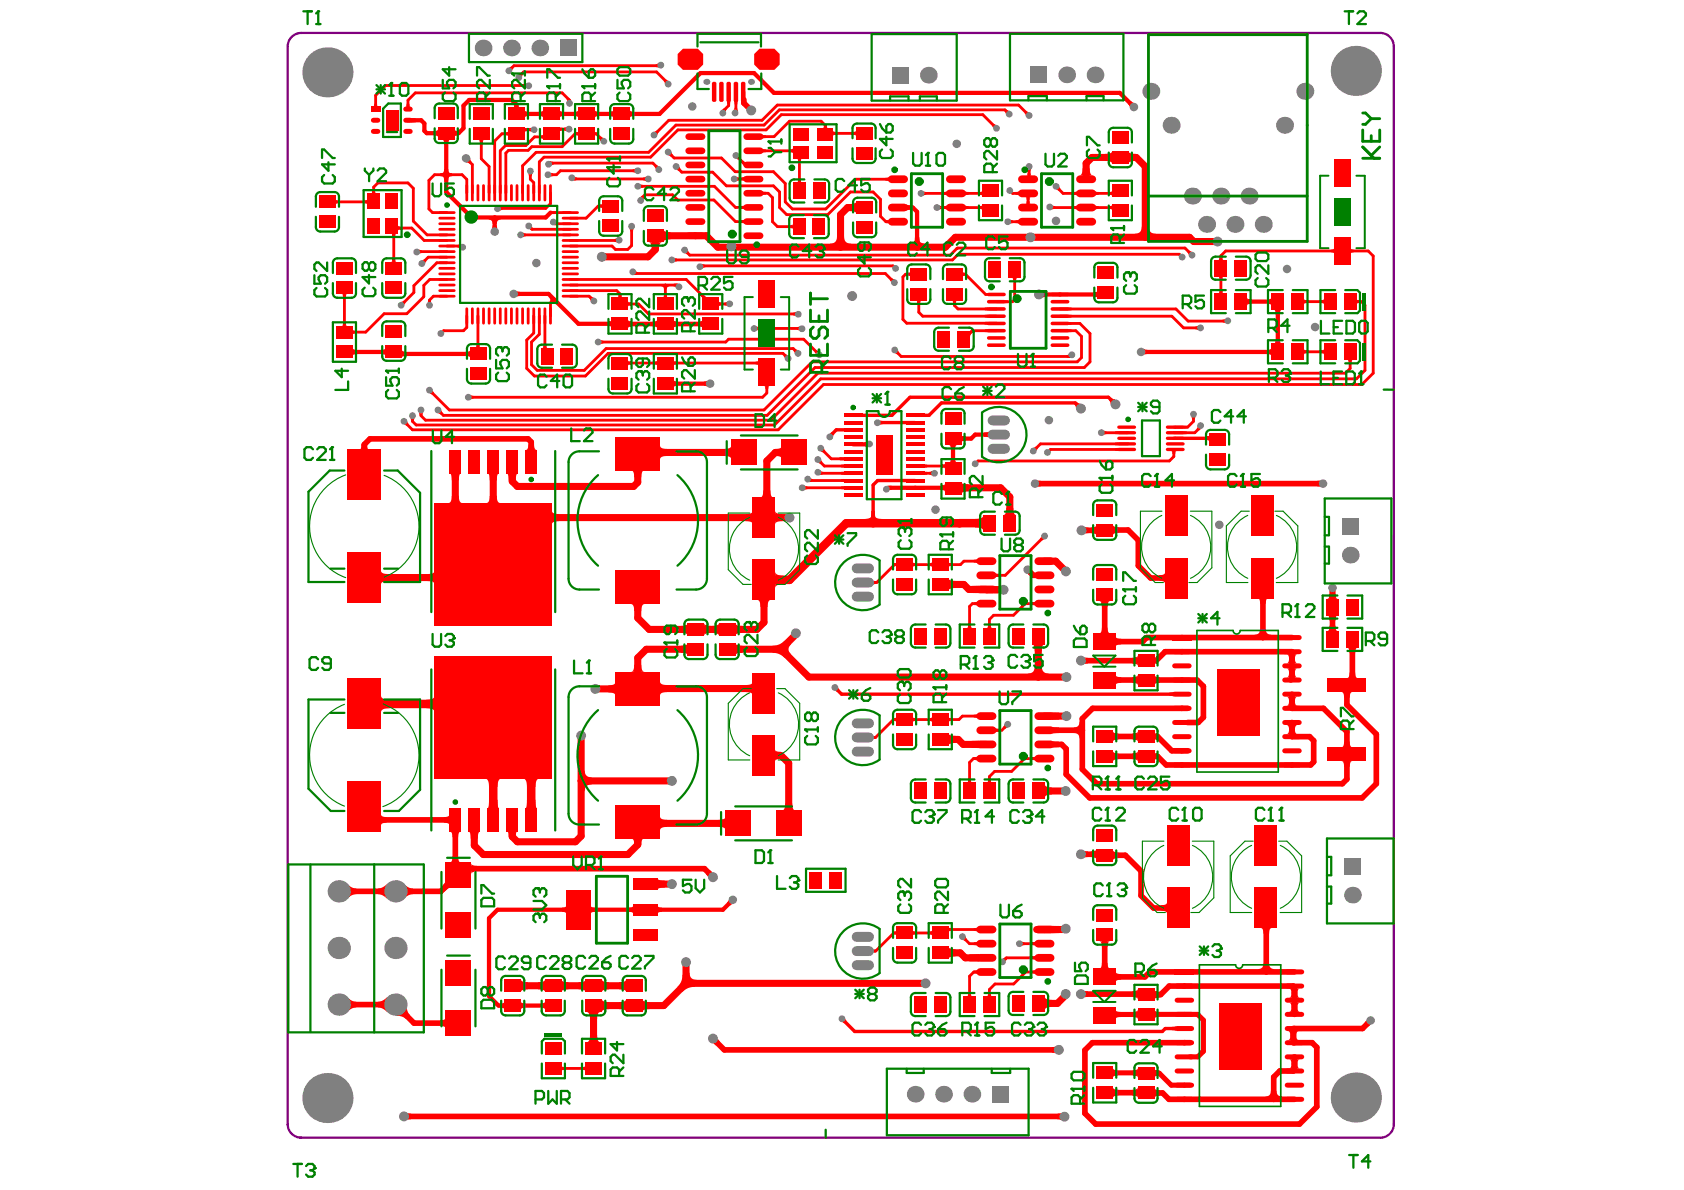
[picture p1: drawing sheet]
<svg xmlns="http://www.w3.org/2000/svg" width="297mm" height="210mm" viewBox="0 0 297 210" stroke-linecap="round" stroke-linejoin="round" font-family="sans-serif">
<path d="M243.5 5.8a2.39 2.39 0 0 1 2.4 2.4M243.5 5.8h-190.4a2.39 2.39 0 0 0-2.4 2.4l.1 190.2M245.8 8l.1 190.3a2.39 2.39 0 0 1-2.4 2.4h-190.6M50.7 198.3a2.39 2.39 0 0 0 2.4 2.4" fill="none" stroke="#800080" stroke-width=".4"/>
<g fill="#f00">
<path d="M59.2 35.1l.1 .2 .4 .1v.5h-.4l-.1 .2z"/>
<path d="M61.2 175.8l.8 .7 .8 .2v1l-.8 .2-.8 .7z"/>
<path d="M61.2 155.8l.8 .7 .8 .2v1l-.8 .2-.8 .7z"/>
<path d="M66.7 176.7l.8-.2 .8-.7v2.8l-.8-.7-.8-.2z"/>
<path d="M66.7 156.7l.8-.2 .8-.7v2.8l-.8-.7-.8-.2z"/>
<path d="M67.2 143.6a.77 .77 0 0 0 1 .5v1a.77 .77 0 0 0-1 .5z"/>
<path d="M65.7 33.6h.5v.4l.2 .1h-1l.2-.1z"/>
<path d="M66 18.3h.5l.1 .4 .2 .1h-1l.1-.1z"/>
<path d="M71.9 196.3l.6 .1v1l-.6 .1z"/>
<path d="M70.8 53.2l.4-.2 .4 .4-.2 .4z"/>
<path d="M69.2 45.7h.5l.1 .3 .2 .2h-1l.1-.2z"/>
<path d="M70.2 39.7l.1 .2 .4 .1v.5h-.4l-.1 .2z"/>
<path d="M69 41.2h1l-.2 .1-.1 .4h-.5l-.1-.4z"/>
<path d="M71.7 18.3h.5l.1 .4 .2 .1h-1l.2-.1z"/>
<path d="M73.8 72.7h.9l-.2 .5h-.5z"/>
<path d="M75.8 69.4l.6-.6 .2 .5-.4 .3z"/>
<path d="M75.5 52.9h.5l.1 .5h-.7z"/>
<path d="M73.9 44l.5 .1v.5l-.4 .2z"/>
<path d="M74.4 45.9l.5-.2 .3 .3-.2 .5z"/>
<path d="M77.6 180a.77 .77 0 0 0 1-.5v2a.77 .77 0 0 0-1-.5z"/>
<path d="M78.6 155l1.2 1.6a.73 .73 0 0 0-1 .3l-.4 .4-.5-.9a1.57 1.57 0 0 0 .8-1.3z"/>
<path d="M78.3 144.1a.77 .77 0 0 0 1-.5v2a.77 .77 0 0 0-1-.5z"/>
<path d="M77.3 72.9l.6-.6 .2 .5-.4 .3z"/>
<path d="M78 24.6h1.5l-.3 .2-.1 .6h-.8l-.1-.6z"/>
<path d="M83.1 152.2a.77 .77 0 0 0 1 .5v1a.77 .77 0 0 0-1 .5z"/>
<path d="M83 69.7l.5 .1v.5l-.5 .2z"/>
<path d="M84.1 61.4h.5v.8h-.6z"/>
<path d="M82.2 28.7l.8-.8 .2 .7-.4 .3z"/>
<path d="M86.3 141.1h1.5v1.1l.2 .4h-2l.2-.4z"/>
<path d="M86.4 87.5h1.2a.96 .96 0 0 0 .7 1.2h-2.5a.96 .96 0 0 0 .6-1.2z"/>
<path d="M86 83.5h2a.69 .69 0 0 0-.4 .8v.4h-1.2a1.25 1.25 0 0 0-.3-1.2z"/>
<path d="M86.9 39.8h.7l.2 .5h-1.1z"/>
<path d="M88.1 36.4l.5 .1 .1 .5-.5 .2z"/>
<path d="M91.9 176.6l.2 .3 .5 .1v.7l-.5 .1-.2 .3z"/>
<path d="M89.3 83.5h2.1a.69 .69 0 0 0-.4 .8v.4h-1.3a1.25 1.25 0 0 0-.3-1.2z"/>
<path d="M91.1 51.3l.6 .2v.7l-.6 .2z"/>
<path d="M92.3 41l.4 .2v.5l-.4 .2z"/>
<path d="M89.1 23.3h.4l.2-.2v1l-.2-.2-.4-.1z"/>
<path d="M89.8 11.9l.4-.2 .4 .3-.2 .5z"/>
<path d="M91.4 13.1l.5-.3 .4 .3-.2 .5z"/>
<path d="M95.4 177l.6-.1 .1-.3v1.5l-.1-.3-.6-.1z"/>
<path d="M95.9 60.9h.5v.4l.2 .1h-1l.2-.1z"/>
<path d="M93.4 40.4l.4-.4 .2 .3-.3 .3z"/>
<path d="M95.3 23.9l.4-.1 .1-.2v1l-.1-.1-.4-.1z"/>
<path d="M95.1 19.7l.6-.1 .1-.3v1.5l-.1-.2-.6-.1z"/>
<path d="M99 188l.2 .1 .3 .1v.5l-.3 .1-.2 .2z"/>
<path d="M99.1 160.1l.6-.1 .2-.3v1.5l-.2-.3-.6-.1z"/>
<path d="M96.8 52.4l.9 .4 .5 1-.1-.1a.53 .53 0 0 0-.8-.1l-.4-.3a.58 .58 0 0 0-.1-.9z"/>
<path d="M97.4 52.8l.4 .4-.5 .4-.4-.3z"/>
<path d="M98.2 39l.4 .2-.4 .5h-.4z"/>
<path d="M97.4 37.2h.7v.5l-.7 .1z"/>
<path d="M97 28.4l.5 .1 .2 .5-.4 .2z"/>
<path d="M98.7 19.3l.2 .3 .6 .1v.8l-.6 .1-.2 .2z"/>
<path d="M102.8 188.2l.3-.1 .2-.1v1l-.2-.2-.3-.1z"/>
<path d="M103.9 52.6l.4-.3 .5 .2-.6 .6z"/>
<path d="M101.4 31.1l.4 .2-.2 .5-.5 .1z"/>
<path d="M101.5 23.3h.4l.1-.2v1l-.1-.2-.4-.1z"/>
<path d="M101.3 19.7l.5-.1 .2-.3v1.5l-.2-.2-.5-.1z"/>
<path d="M106.2 176.2a.99 .99 0 0 0 1.2 .6v1.2a1.11 1.11 0 0 0-1.2 .4v.1z"/>
<path d="M107.3 120.9a.96 .96 0 0 0 1.3-.6v2.5a.96 .96 0 0 0-1.3-.7z"/>
<path d="M105.9 59.9l.5 .2v.5l-.5 .2z"/>
<path d="M107.2 56.7l.5-.1 .2-.2v1.5l-.2-.3-.5-.1z"/>
<path d="M105.8 36.1l.4-.1 .1-.1v.9l-.1-.1-.4-.1z"/>
<path d="M105.7 24.5l.3-.4 .5 .2-.6 .6z"/>
<path d="M104.9 23.3h.3v.5l-.3 .1z"/>
<path d="M107.5 19.7l.5-.1 .2-.3v1.5l-.2-.2-.5-.1z"/>
<path d="M104.9 19.3l.2 .3 .6 .1v.8l-.6 .1-.2 .2z"/>
<path d="M109.2 176.8a1.11 1.11 0 0 0 1.2-.5v-.1v2.3a.99 .99 0 0 0-1.2-.5z"/>
<path d="M110.9 160.1l.6-.1 .2-.3v1.5l-.2-.3-.6-.1z"/>
<path d="M110.8 63.5l.1 .2 .4 .1v.5h-.4l-.1 .2z"/>
<path d="M110.8 56.4l.2 .2 .6 .1v.8l-.6 .1-.2 .3z"/>
<path d="M110.8 56.4l.2 .3 .6 .1v.8l-.6 .1-.2 .2z"/>
<path d="M110.8 53.1l.1 .2 .4 .1v.5h-.4l-.1 .2z"/>
<path d="M109.1 52h.5l.1 .4 .2 .1h-1l.1-.1z"/>
<path d="M112.2 47.8l.4 .2-.4 .5h-.4z"/>
<path d="M111 40.3h.8l-.1 .5h-.5z"/>
<path d="M111.6 29.9l.5-.2v.8l-.5-.1z"/>
<path d="M111.1 19.3l.2 .3 .6 .1v.8l-.6 .1-.2 .2z"/>
<path d="M113.3 176.2a.99 .99 0 0 0 1.3 .6v1.2a1.11 1.11 0 0 0-1.3 .4v.1z"/>
<path d="M115.4 63.8l.4-.1 .1-.2v1l-.1-.2h-.4z"/>
<path d="M115.2 56.7l.5-.1 .2-.2v1.5l-.2-.3-.5-.1z"/>
<path d="M115.2 56.8l.5-.1 .2-.3v1.5l-.2-.2-.5-.1z"/>
<path d="M112.9 32.4l.5 .2v.5l-.5 .2z"/>
<path d="M113.5 31.3l.4-.2v.9l-.4-.2z"/>
<path d="M115.4 29.4l.4-.3 .5 .2-.7 .5z"/>
<path d="M115.4 23.2l.4-.2 .4 .4-.2 .4z"/>
<path d="M115.6 11.3l.5-.2 .1 .9-.5-.2z"/>
<path d="M118.8 66.9l.2 .3 .6 .1v.7l-.6 .1-.2 .3z"/>
<path d="M118.8 63.5l.1 .2 .4 .1v.5h-.4l-.1 .2z"/>
<path d="M118.8 56.4l.2 .3 .6 .1v.8l-.6 .1-.2 .2z"/>
<path d="M118.8 56.4l.2 .2 .6 .1v.8l-.6 .1-.2 .3z"/>
<path d="M117.1 52h.5l.1 .4 .2 .1h-1l.2-.1z"/>
<path d="M118.9 50h.7l-.4 .7-.4-.2z"/>
<path d="M118.9 45.4l.5 .2v.5l-.5 .2z"/>
<path d="M117 40.5a1 1 0 0 0 1.3 .5v1.2a1.1 1.1 0 0 0-1.2 .4l-.1 .1z"/>
<path d="M119.3 30l.6-.6 .2 .4-.4 .4z"/>
<path d="M117.1 14.3l.4-.3 .4 .2-.6 .6z"/>
<path d="M124.2 67.3l.5-.1v1l-.5-.2z"/>
<path d="M124.2 56.8l.6-.1-.1 1-.5-.1z"/>
<path d="M123.2 56.8l.5-.1 .2-.3v1.5l-.2-.2-.5-.1z"/>
<path d="M123.2 56.7l.5-.1 .2-.2v1.5l-.2-.3-.5-.1z"/>
<path d="M120.8 44.7l.6-.6 .2 .5-.4 .3z"/>
<path d="M125.8 184.1l.8-.9 .4 .5-.7 .7z"/>
<path d="M126.8 144.6a.96 .96 0 0 0 1.2-.6v2.5a.96 .96 0 0 0-1.2-.6z"/>
<path d="M127.8 53.4l.5-.2v.8l-.5-.1z"/>
<path d="M126.8 53.1l.1 .2 .4 .1v.5h-.4l-.1 .2z"/>
<path d="M127.3 19.4l.4-.3 .5 .2-.1 .4z"/>
<path d="M130.7 36.3h.5l.2-.2v1l-.2-.2-.5-.1z"/>
<path d="M129.9 31.1l.5 .2v.5l-.5 .2z"/>
<path d="M130.7 31.3l.7-.2v1l-.2-.2-.5-.1z"/>
<path d="M129.8 28l.6-.6 .2 .5-.3 .3z"/>
<path d="M131 28.3l.4 .3 .2-.1-.5 .7-.3-.5z"/>
<path d="M129.6 19l.5 .1 .1 .5-.8-.2z"/>
<path d="M129.4 17.8h.8l-.1 .6h-.5z"/>
<path d="M134.8 68.1h1l-.2 .1-.1 .4h-.5l-.1-.4z"/>
<path d="M133.3 63.8l.4-.1 .1-.2v1l-.1-.2h-.4z"/>
<path d="M133.4 57.5l.5 .2v.5l-.4 .2z"/>
<path d="M134.4 33.6l.2 .2h.5v.5l-.5 .1-.2 .2z"/>
<path d="M134.4 23.6l.2 .2 .5 .1v.5h-.5l-.2 .2z"/>
<path d="M139.9 61.9l.4-.4 .5 .2-.6 .6z"/>
<path d="M139.9 55.1l.5-.1-.1 .8-.4-.2z"/>
<path d="M139.3 39.7h.4l.1-.2v1l-.1-.2-.4-.1z"/>
<path d="M143 84.3l.4 .2-.2 .5-.5 .1z"/>
<path d="M141.9 85.6l.5 .2v.5l-.5 .2z"/>
<path d="M143.7 62.1l.3-.3 .5 .2-.6 .6z"/>
<path d="M147.3 121.9l.6-.6 .2 .4-.4 .4z"/>
<path d="M144.8 79.7l.6-.6 .2 .4-.4 .4z"/>
<path d="M146.3 76.5l.4-.3 .5 .4-.2 .4z"/>
<path d="M146.9 23l.2 .2 .4 .1v.5h-.4l-.2 .2z"/>
<path d="M145.3 22.1h.5l.1 .4 .1 .1h-.9l.2-.1z"/>
<path d="M149.8 36a1.11 1.11 0 0 0 1.3-.4v-.1v2.2a.99 .99 0 0 0-1.3-.5z"/>
<path d="M150.5 23.3l.3-.1 .2-.2v1l-.2-.2h-.3z"/>
<path d="M154.1 167.5h.4v.5h-.4z"/>
<path d="M154.1 129.8h.3v.5h-.3z"/>
<path d="M157.7 164.3h.3l.1-.2v.9l-.1-.1-.3-.1z"/>
<path d="M157.8 99.3h.3v.6l-.3-.1z"/>
<path d="M157.8 62.3l.6-.6 .2 .5-.3 .3z"/>
<path d="M156.9 49.4l.4-.4 .5 .2-.6 .6z"/>
<path d="M160.1 48.1h.4l.1-.2v1l-.1-.2-.4-.1z"/>
<path d="M161 164.1l.1 .2h.4v.5l-.4 .1-.1 .2z"/>
<path d="M163.9 164.3h.4l.1-.2v1l-.1-.2-.4-.1z"/>
<path d="M161 99.1l.1 .2h.4v.5l-.4 .1-.1 .2z"/>
<path d="M163.9 99.3h.4l.1-.2v1l-.1-.2-.4-.1z"/>
<path d="M163.9 83.2l.5-.1v.8l-.5-.2z"/>
<path d="M163 83.2h.5v.5l-.5 .1z"/>
<path d="M163 81.9l.5 .1v.5h-.5z"/>
<path d="M161.6 53h1l-.2 .1-.1 .4h-.5v-.4z"/>
<path d="M162.9 33.7l.5 .2v.5l-.5 .1z"/>
<path d="M167.3 166.9a.99 .99 0 0 0 1.2 .5v1.3a1.11 1.11 0 0 0-1.2 .4v.1z"/>
<path d="M167.3 163.5l.1 .1 .4 .1v.5l-.4 .1-.1 .2z"/>
<path d="M167.3 99.1l.1 .2h.4v.5l-.4 .1-.1 .2z"/>
<path d="M166.2 85.7l1.3-.1v.9l-1.3-.1z"/>
<path d="M165.9 85.7l.6-.1 .2-.3v1.5l-.2-.3-.6-.1z"/>
<path d="M166.2 82l.3-.1 .2-.2v1l-.2-.2h-.3z"/>
<path d="M165.7 36.2l.5 .2v.5l-.5 .1z"/>
<path d="M166.4 36.4l.5-.1 .2-.2v1l-.2-.2h-.5z"/>
<path d="M166.4 33.9l.5-.1 .2-.2v1l-.2-.2h-.5z"/>
<path d="M170.8 175.3h.5v.3l.2 .2h-1l.2-.2z"/>
<path d="M171.8 171.2h.4l.2-.2v.9l-.2-.2h-.4z"/>
<path d="M171 168.3h1.7v1.3h-1.7z"/>
<path d="M169.8 165.8l.6-.6 .2 .5-.4 .3z"/>
<path d="M171.8 163.7l.5-.1 .1-.1v1l-.1-.2-.5-.1z"/>
<path d="M170.8 137.6h.5v.4l.2 .1h-1l.2-.1z"/>
<path d="M171.8 133.6l.5-.1 .1-.2v1l-.1-.2h-.5z"/>
<path d="M170.8 110.3h.5v.3l.2 .2h-1l.2-.2z"/>
<path d="M171.4 103.4l1.3-.1v1.3h-1.3z"/>
<path d="M169.5 76.6l.2 .3 .6 .1v.7l-.6 .1-.2 .3z"/>
<path d="M169.8 47.9l.1 .2h.4v.5l-.4 .1-.1 .2z"/>
<path d="M170.2 36.1l.1 .2 .5 .1v.5h-.5l-.1 .2z"/>
<path d="M170.2 33.6l.1 .2 .5 .1v.5h-.5l-.1 .2z"/>
<path d="M174.3 175.3h.5v.3l.2 .2h-1l.2-.2z"/>
<path d="M174.3 137.6h.5v.4l.2 .1h-1l.2-.1z"/>
<path d="M175.5 128.3l.2 .2 .5 .1v.5h-.5l-.2 .2z"/>
<path d="M174.3 110.3h.5v.3l.2 .2h-1l.2-.2z"/>
<path d="M175.3 103.3l1.4 .1-.3 1.3-1.1-.1z"/>
<path d="M175.5 101l.2 .2h.5v.5l-.5 .1-.2 .2z"/>
<path d="M173.5 76.3a1.05 1.05 0 0 0 1.1-.3v1.4a.9 .9 0 0 0-1.1-.4z"/>
<path d="M173.7 55.5h.6v.6l-.6-.1z"/>
<path d="M173.8 56.8h.5v.5h-.6z"/>
<path d="M173.7 58.1l.6-.1v.6h-.6z"/>
<path d="M173.7 54.2h.6v.6l-.6-.1z"/>
<path d="M172.8 36.4l.3-.1 .2-.2v1l-.2-.2h-.3z"/>
<path d="M172.8 33.9l.3-.1 .2-.2v1l-.2-.2h-.3z"/>
<path d="M174.9 22.2l.4-.4 .5 .2-.6 .6z"/>
<path d="M176.8 169.1l.5-.3 .3 .4-.2 .5z"/>
<path d="M177.2 127.8l.6 .6-.5 .2-.4-.4z"/>
<path d="M177.2 52.9l.6 .1v.5h-.6z"/>
<path d="M178.5 49h1l-.2 .1-.1 .4h-.5v-.4z"/>
<path d="M179.1 33.9l.5-.1 .2-.2v1l-.2-.2h-.5z"/>
<path d="M177.2 19.7l.3-.4 .5 .2-.6 .6z"/>
<path d="M182 171.2l.5-.1 .2-.1v.9l-.2-.1-.5-.1z"/>
<path d="M182 168.7l.5-.1 .2-.1v.9l-.2-.1-.5-.1z"/>
<path d="M182 133.6l.5-.1 .2-.2v1l-.2-.2h-.5z"/>
<path d="M183.1 119v.6z"/>
<path d="M181.3 101.2l.7-.7 .3 .3-.7 .7z"/>
<path d="M183.1 84.8h.5v1h-.5z"/>
<path d="M183.9 51.3l.7 .3v.7l-.7 .3z"/>
<path d="M181.1 35.4h.5l.1 .4 .1 .1h-1l.2-.1z"/>
<path d="M181.1 29.8h.8l-.1 .5h-.5z"/>
<path d="M186.6 196.4l.6-.1-.1 1.3-.6-.2z"/>
<path d="M185.5 184.7l.6-.1v1.2l-.6-.1z"/>
<path d="M185.5 163.3h1.3v1.3h-1.3z"/>
<path d="M185.7 128.2l1.1 .1v1l-1.1 .1z"/>
<path d="M185.7 36.2l.4 .2-.1 .5-.5 .1z"/>
<path d="M186.3 33.5l.6-.6 .2 .4-.4 .4z"/>
<path d="M191.3 174.7l.6 .2v1l-.6 .1z"/>
<path d="M189.4 128.3a.88 .88 0 0 0 1-1l1 1.5-1 1.5a.88 .88 0 0 0-1-1z"/>
<path d="M190.9 128.8h.5z"/>
<path d="M191.3 115.9l.6 .1v1l-.6 .1z"/>
<path d="M191.4 92.9l.6 .1v1l-.6 .2z"/>
<path d="M189.5 71.3l.4-.4 .8 .3-.9 .9z"/>
<path d="M189.4 36.4l.5-.1 .1-.2v1l-.1-.2h-.5z"/>
<path d="M189.4 33.9l.5-.1 .1-.2v1l-.1-.2h-.5z"/>
<path d="M195.5 192.1l.6 .1v1l-.6 .1z"/>
<path d="M195.4 171.7l.7 .1v1l-.6 .1z"/>
<path d="M194.4 171.1h1l.1 .7h-1.3z"/>
<path d="M195.5 132.8l.6 .1v1l-.6 .1z"/>
<path d="M195.4 112.6l.6 .1v1l-.6 .1z"/>
<path d="M194.4 111.9l1 .1 .1 .6-1.3-.1z"/>
<path d="M194.7 75.9l.5 .2v.5l-.5 .1z"/>
<path d="M192.9 51.6l.5-.1 .2-.3v1.5l-.2-.3-.5-.1z"/>
<path d="M195.7 36.4l.4-.1 .1-.2v1l-.1-.2h-.4z"/>
<path d="M193.1 36.1l.2 .2 .5 .1v.5h-.5l-.2 .2z"/>
<path d="M195.7 33.9l.4-.1 .1-.2v1l-.1-.2h-.4z"/>
<path d="M193.1 33.6l.2 .2 .5 .1v.5h-.5l-.2 .2z"/>
<path d="M199.7 192.2a.77 .77 0 0 0 1-.5v2a.77 .77 0 0 0-1-.5z"/>
<path d="M199.8 188.8h.2a.62 .62 0 0 0 .7-.5v1.8a.69 .69 0 0 0-.9-.4z"/>
<path d="M199.7 132.9a.77 .77 0 0 0 1-.5v2a.77 .77 0 0 0-1-.5z"/>
<path d="M199.7 119.4a.77 .77 0 0 0 1-.5v2a.77 .77 0 0 0-1-.5z"/>
<path d="M199.7 116a.77 .77 0 0 0 1-.5v2a.77 .77 0 0 0-1-.5z"/>
<path d="M199 18.4l.5-.6 .5 .3-.7 .8z"/>
<path d="M203.6 191.8a.77 .77 0 0 0 1 .5v1a.77 .77 0 0 0-1 .5z"/>
<path d="M203.6 188.4a.68 .68 0 0 0 .9 .4v.9l-.4 .1a.5 .5 0 0 0-.5 .4z"/>
<path d="M203.6 132.8l.6 .1v1l-.6 .1z"/>
<path d="M203.6 129.3l.6 .1v1l-.6 .1z"/>
<path d="M203.6 118.9a.77 .77 0 0 0 1 .5v1a.77 .77 0 0 0-1 .5z"/>
<path d="M201.8 61.6l.6 .1v.8l-.6 .1z"/>
<path d="M206.7 181.1l.8-.1v.8l-.8-.1z"/>
<path d="M204.8 159.7a.77 .77 0 0 0 1-.5v2a.77 .77 0 0 0-1-.5z"/>
<path d="M206.6 79.6h1l-.2 .1-.1 .4h-.5l-.1-.4z"/>
<path d="M211.2 75.2l.7 .4-.4 .3-.5-.2z"/>
<path d="M208.8 75.1h.5v.5h-.5z"/>
<path d="M208.8 76.1h.5v.5h-.5z"/>
<path d="M210.1 73.5h.8l-.1 .5h-.5z"/>
<path d="M210.9 57.6l.4-.2v.9l-.4-.2z"/>
<path d="M209.4 44.5l.4-.3 .5 .2-.6 .6z"/>
<path d="M213.6 77l.7-.2-.3 1.2-.3-.3-.3-.1z"/>
<path d="M215.6 56.4l.5-.2 .1 .8-.5-.1z"/>
<path d="M215.1 51.3h.5l.1 .3 .2 .2h-1l.1-.2z"/>
<path d="M214.9 48.7h1l-.2 .2-.1 .3h-.5l-.1-.3z"/>
<path d="M215.1 45.4h.5l.1 .3 .2 .2h-1l.1-.2z"/>
<path d="M220 52.5l.2 .2 .5 .1v.8l-.5 .1-.2 .3z"/>
<path d="M223.3 171.4v.5z"/>
<path d="M222.4 163.7h2a.77 .77 0 0 0-.5 1h-1a.77 .77 0 0 0-.5-1z"/>
<path d="M221.3 112a.88 .88 0 0 0 1-1h1a.88 .88 0 0 0 1 1l-1.5 1z"/>
<path d="M221.8 105.5h2a.77 .77 0 0 0-.5 1h-1a.77 .77 0 0 0-.5-1z"/>
<path d="M223.5 61.7l.6-.1 .2-.3v1.5l-.2-.3h-.6z"/>
<path d="M223.5 52.8l.6-.1 .2-.2v1.5l-.2-.3-.6-.1z"/>
<path d="M230 61.6l.2 .1 .3 .1v.5l-.3 .1-.2 .2z"/>
<path d="M230 52.7l.2 .2 .3 .1v.5h-.3l-.2 .2z"/>
<path d="M234 108.5h2a.77 .77 0 0 0-.5 1h-1a.77 .77 0 0 0-.5-1z"/>
<path d="M234.5 104.2h1.1l-.1 .5h-1z"/>
<path d="M234.5 104.6h1a.77 .77 0 0 0 .5 1h-2a.77 .77 0 0 0 .5-1z"/>
<path d="M233 61.8l.4-.1 .1-.1v1l-.1-.2-.4-.1z"/>
<path d="M233 53l.4-.1 .1-.2v1l-.1-.2h-.4z"/>
<path d="M234.8 44h.4l.1-.2v1l-.1-.2-.4-.1z"/>
<path d="M237.6 63.5h1.1l-.2 .1-.1 .4h-.5l-.1-.4z"/>
<path d="M239.3 52.7l.1 .2 .4 .1v.5h-.4l-.1 .2z"/>
<path d="M238.3 43.8l.1 .2h.4v.5l-.4 .1-.1 .2z"/>
<path d="M62.2 58.1l.1 .2h.4v.5l-.4 .1-.1 .2z"/>
<path d="M62.2 61.3l.2 .3 .5 .1v.8l-.5 .1-.2 .2z"/>
<path d="M67.2 122.7a.95 .95 0 0 0 1.2 .7h.3v1.5a1.37 1.37 0 0 0-1.5 .6v.2z"/>
<path d="M67.2 100.6a.96 .96 0 0 0 1.3 .6v1.3a.96 .96 0 0 0-1.3 .6z"/>
<path d="M67.3 61.7l.5-.1 .2-.3v1.5l-.2-.2-.5-.1z"/>
<path d="M69.8 179.2l1.9-2 .2 1.1 .4 .7-.7 .7-.8-.4z"/>
<path d="M71.3 74.9l.6-.6 .2 .5-.4 .3z"/>
<path d="M70.9 61.7l.2 .3 .5 .1v.7l-.5 .1-.2 .1z"/>
<path d="M75.2 123.4a1.38 1.38 0 0 0 1.5-.6v-.1v3a.96 .96 0 0 0-1.2-.8h-.3z"/>
<path d="M75.4 101.2a.96 .96 0 0 0 1.3-.6v2.5a.96 .96 0 0 0-1.3-.6z"/>
<path d="M78.3 29.8h.8v.2a.53 .53 0 0 0 .5 .6v.5a.58 .58 0 0 0-.5 .7h-.8v-.1a.53 .53 0 0 0-.5-.6v-.5a.58 .58 0 0 0 .5-.8z"/>
<path d="M79 30.6h.7v.5h-.7z"/>
<path d="M77.7 30.6h.7v.5h-.7z"/>
<path d="M82.6 146.7h2.1a.69 .69 0 0 0-.4 .8v.4h-1.3a1.25 1.25 0 0 0-.3-1.2z"/>
<path d="M83.2 62.1l.6-.2v1.1l-.6-.2z"/>
<path d="M82.2 62.1l.6-.1 .2-.3v1.5l-.2-.3-.6-.1z"/>
<path d="M85.5 137.3h3a.95 .95 0 0 0-.7 1.2v.3h-1.5a1.37 1.37 0 0 0-.7-1.5z"/>
<path d="M86.1 38.7l1.2-.7 1.1 .7a.66 .66 0 0 0-.8 .8h-.7a.66 .66 0 0 0-.8-.8z"/>
<path d="M89.5 146.7h1.8l-.3 .2v.7h-1.3v-.7z"/>
<path d="M90.7 18.5h.8l.1 .5h-1z"/>
<path d="M94.9 173.3a1.11 1.11 0 0 0 1.2-.5v-.1v2.3a.99 .99 0 0 0-1.2-.5z"/>
<path d="M93.1 30.6h.9l-.2 .5h-.5z"/>
<path d="M93.3 22.6l.5-.1v.8l-.5-.2z"/>
<path d="M99 172.7a.99 .99 0 0 0 1.3 .6v1.2a1.11 1.11 0 0 0-1.3 .4v.1z"/>
<path d="M97.3 90a.96 .96 0 0 0 1.3 .7v1.2a.96 .96 0 0 0-1.3 .6z"/>
<path d="M97.1 30.4l.5 .2v.5l-.5 .1z"/>
<path d="M99.5 22.5l.5-.1v.8l-.5-.2z"/>
<path d="M98.7 22.5h.5v.5l-.4 .1-.1 .2z"/>
<path d="M102 173.3a1.11 1.11 0 0 0 1.3-.5v-.1v2.3a.99 .99 0 0 0-1.3-.5z"/>
<path d="M106.2 172.7a.99 .99 0 0 0 1.2 .6v1.2a1.11 1.11 0 0 0-1.2 .4v.1z"/>
<path d="M109.2 173.3a1.11 1.11 0 0 0 1.2-.5v-.1v2.3a.99 .99 0 0 0-1.2-.5z"/>
<path d="M112.8 34.8l.5-.3 .4 .2-.1 .5z"/>
<path d="M117.9 27.4l.6-.6 .2 .5-.4 .3z"/>
<path d="M123.8 46.5l.5 .1 .1 .5-.4 .2z"/>
<path d="M125.6 110.4a1.11 1.11 0 0 0 1.2-.4v-.1v2.3a.99 .99 0 0 0-1.2-.6z"/>
<path d="M129.7 109.9a.99 .99 0 0 0 1.3 .5v1.2a1.11 1.11 0 0 0-1.3 .5v.1z"/>
<path d="M129.7 113.4a.99 .99 0 0 0 1.3 .5v1.2a1.11 1.11 0 0 0-1.3 .5v.1z"/>
<path d="M130.7 38.8h.5l.2-.2v1l-.2-.2-.5-.1z"/>
<path d="M133.5 105.8h2.5a.96 .96 0 0 0-.6 1.3h-1.3a.96 .96 0 0 0-.6-1.3z"/>
<path d="M134.6 86.5h1.3a.96 .96 0 0 0 .6 1.3h-2.5a.96 .96 0 0 0 .6-1.3z"/>
<path d="M134.4 26.1l.2 .2 .5 .1v.4l-.5 .1-.2 .2z"/>
<path d="M138.5 141.7h1.2a.96 .96 0 0 0 .7 1.3h-2.5a.96 .96 0 0 0 .6-1.3z"/>
<path d="M136.8 79.2h.2a.76 .76 0 0 0 .9-.5v2.2a.87 .87 0 0 0-1.1-.5z"/>
<path d="M138.2 62.8l.3-.4 .5 .2-.6 .6z"/>
<path d="M139.4 26.4l.4-.1 .1-.2v1l-.1-.2-.4-.1z"/>
<path d="M153.7 90.1h.6l.1 1.1 .1 .6h-1l.2-.6z"/>
<path d="M154 102.3l.2 .2h.4v.5l-.4 .1-.2 .1z"/>
<path d="M155.2 74.1l.4 .1 .1 .6-.5 .2z"/>
<path d="M156.3 38.9l.4-.1v.7l-.4-.1z"/>
<path d="M157.6 126.7l.4-.1 .1-.2v1l-.1-.2h-.4z"/>
<path d="M161 126.4l.1 .2 .4 .1v.5h-.4l-.1 .2z"/>
<path d="M163.9 126.7l.4-.1 .1-.2v1l-.1-.2h-.4z"/>
<path d="M161.4 41.9h.7l.1 1.3h-.9z"/>
<path d="M167.3 129.3a.99 .99 0 0 0 1.2 .5v1.2a1.11 1.11 0 0 0-1.2 .5v.1z"/>
<path d="M167.3 126.4l.1 .2 .4 .1v.5h-.4l-.1 .2z"/>
<path d="M167.3 102a.99 .99 0 0 0 1.2 .5v1.2a1.11 1.11 0 0 0-1.2 .4v.1z"/>
<path d="M171.8 166.2l.5-.1 .1-.1v1l-.1-.2-.5-.1z"/>
<path d="M171.4 130.7l1.3-.1v1.4l-1.3-.1z"/>
<path d="M171.8 126.1l.5-.1 .1-.2v1l-.1-.2h-.5z"/>
<path d="M171.8 106.2h.5l.1-.2v1l-.1-.2-.5-.1z"/>
<path d="M171.8 98.7h.5l.1-.2v1l-.1-.2-.5-.1z"/>
<path d="M169.5 85.1a.72 .72 0 0 0 .8 .3h.5v1.3a.96 .96 0 0 0-1.3 .6z"/>
<path d="M170.7 58.4l.2 .1 .4-.3 .2 .5-.3 .4-.1 .3z"/>
<path d="M180.2 166l.5 .2v.5l-.5 .2z"/>
<path d="M177.5 89.6h1.2a1.11 1.11 0 0 0 .5 1.2h.1h-2.3a.99 .99 0 0 0 .5-1.2z"/>
<path d="M178.2 38.7l.5 .2v.5l-.5 .1z"/>
<path d="M179.1 38.9l.5-.1 .2-.2v1l-.2-.2h-.5z"/>
<path d="M182 166.2l.5-.1 .2-.1v1l-.2-.2-.5-.1z"/>
<path d="M182 113.6h2.3a.99 .99 0 0 0-.5 1.3h-1.3a1.11 1.11 0 0 0-.4-1.3z"/>
<path d="M182 106.2h.5l.2-.2v1l-.2-.2-.5-.1z"/>
<path d="M183.7 94.5l.6 .6-.5 .3-.4-.4z"/>
<path d="M182.3 79l.4-.3 .4 .4-.2 .5z"/>
<path d="M181.3 30.4h.5v.4l.2 .1h-1l.2-.1z"/>
<path d="M180.8 34.8h1l-.1 .1-.1 .4h-.5l-.1-.4z"/>
<path d="M185.7 130.7l1.1 .1v1l-1.1 .1z"/>
<path d="M185.5 125.6l1.3 .1v1.2l-1.3 .1z"/>
<path d="M191.3 150.1l.6 .1v1l-.6 .1z"/>
<path d="M194.4 169.8h1a.77 .77 0 0 0 .5 1.1h-2a.77 .77 0 0 0 .5-1.1z"/>
<path d="M193.9 166h2a.77 .77 0 0 0-.5 1h-1a.77 .77 0 0 0-.5-1z"/>
<path d="M194.4 110.7h1a.77 .77 0 0 0 .5 1h-2a.77 .77 0 0 0 .5-1z"/>
<path d="M193.9 106h2a.77 .77 0 0 0-.5 1h-1a.77 .77 0 0 0-.5-1z"/>
<path d="M195.6 70.6l.4-.4 .8 .2-.9 .9z"/>
<path d="M194.9 27.1a1.11 1.11 0 0 0 1.3-.4v-.1v2.3a.99 .99 0 0 0-1.3-.5z"/>
<path d="M199.7 174.9a.77 .77 0 0 0 1-.5v1.9a.77 .77 0 0 0-1-.4z"/>
<path d="M199.8 178.5h.2a.62 .62 0 0 0 .7-.5v1.8a.69 .69 0 0 0-.9-.4z"/>
<path d="M199.7 129.4a.77 .77 0 0 0 1-.5v2a.77 .77 0 0 0-1-.5z"/>
<path d="M199.1 26.6a.99 .99 0 0 0 1.2 .5v1.3a1.11 1.11 0 0 0-1.2 .4v.1z"/>
<path d="M203.6 174.4a.77 .77 0 0 0 1 .5v1a.77 .77 0 0 0-1 .5z"/>
<path d="M203.6 178a.69 .69 0 0 0 .9 .5v.9h-.2a.61 .61 0 0 0-.7 .4z"/>
<path d="M206.3 122.1l.7-.1v.9l-.7-.2z"/>
<path d="M234.5 110.3h1a.77 .77 0 0 0 .5 1h-2a.77 .77 0 0 0 .5-1z"/>
<path d="M238 118.6h1a.77 .77 0 0 0 .5 1h-2a.77 .77 0 0 0 .5-1z"/>
<path d="M237.5 114.2h2a.77 .77 0 0 0-.5 1h-1a.77 .77 0 0 0-.5-1z"/>
<path d="M103.1 135.9a1.1 1.1 0 0 0 1.3 1.2v1.3a1.1 1.1 0 0 0-1.3 1.2l-1.2-1.9z"/>
<path d="M60.5 56.9h.5l.1 .4 .2 .2h-1l.1-.2z"/>
<path d="M60.3 51.9h1l-.2 .2-.1 .3h-.5l-.1-.3z"/>
<path d="M64.3 35.4l.4-.1 .1-.2v1l-.1-.2h-.4z"/>
<path d="M71.2 155.8l.8 .7 .8 .2v1l-.8 .2-.8 .7z"/>
<path d="M79.8 151.1h1a.77 .77 0 0 0 .5 1h-2a.77 .77 0 0 0 .5-1z"/>
<path d="M79.7 87.5h1.2a.96 .96 0 0 0 .7 1.2h-2.5a.96 .96 0 0 0 .6-1.2z"/>
<path d="M79.3 83.5h2a.69 .69 0 0 0-.3 .8l-.1 .4h-1.2a1.25 1.25 0 0 0-.3-1.2z"/>
<path d="M72.3 73.7h.9l-.2 .5h-.5z"/>
<path d="M80.9 43.1h.4l-.2 .8-.5-.3z"/>
<path d="M72.5 20.8h.8v.8h-.8z"/>
<path d="M88.2 177l.6-.1 .2-.3v1.5l-.2-.3-.6-.1z"/>
<path d="M93 141.1h1.5v1.1l.2 .4h-2l.2-.4z"/>
<path d="M84.1 61.3h.5l.2 .6h-1z"/>
<path d="M84.1 60.8h.5v.4l.2 .1h-1l.2-.1z"/>
<path d="M84.4 24.7h1l-.2 .2-.1 .3h-.5v-.3z"/>
<path d="M92.5 19.3l.2 .3 .6 .1v.8l-.6 .1-.2 .2z"/>
<path d="M104.2 159.7l.2 .3 .6 .1v.7l-.6 .1-.2 .3z"/>
<path d="M111.5 148h2a.82 .82 0 0 0-.4 1h-1.2a.93 .93 0 0 0-.3-1z"/>
<path d="M111.9 117.3h1.2a.96 .96 0 0 0 .6 1.2h-2.5a.96 .96 0 0 0 .7-1.2z"/>
<path d="M111.2 82.9h2.5a.96 .96 0 0 0-.6 1.3h-1.2a.96 .96 0 0 0-.7-1.3z"/>
<path d="M108.3 42.2l.4-.2 .1 .8-.5-.1z"/>
<path d="M99.9 17.5l.4-.3 .5 .5-.8 .1z"/>
<path d="M128.5 158.7l.8 .8-.6 .3-.5-.6z"/>
<path d="M116 159.7l.2 .3 .6 .1v.7l-.6 .1-.2 .3z"/>
<path d="M116 155a.71 .71 0 0 0 .8 .3h.5v1.3l-1 .1-.3 .2z"/>
<path d="M124.5 154.2l.7-.7 .6 .4-.9 .8z"/>
<path d="M116.4 144a.96 .96 0 0 0 1.3 .6v1.3a.96 .96 0 0 0-1.3 .6z"/>
<path d="M116.4 120.2a.96 .96 0 0 0 1.3 .6v1.3a.96 .96 0 0 0-1.3 .6z"/>
<path d="M124.2 56.7l.6-.1-.1 1.1-.6-.2z"/>
<path d="M123.6 52.2l.6-.1 .4 .3 .3 .1-1 .4 .1-.2z"/>
<path d="M128.1 17.8h.8l-.1 .6h-.5z"/>
<path d="M136.7 132.2a.83 .83 0 0 0 1.1 .4v1.3a.94 .94 0 0 0-1.1 .3z"/>
<path d="M131.5 120.8a.96 .96 0 0 0 1.3-.6v2.5a.96 .96 0 0 0-1.3-.6z"/>
<path d="M144.8 83l.4 .2-.2 .5-.5 .1z"/>
<path d="M144.3 81.7l.6-.6 .2 .4-.4 .4z"/>
<path d="M140.6 57.7l.5-.2-.1 .9-.5-.2z"/>
<path d="M140.8 31.7h.5v.4l.2 .1h-1l.2-.1z"/>
<path d="M140.5 28h1l-.2 .1v.4h-.5l-.1-.4z"/>
<path d="M148.5 180.3l.6-.6 .2 .4-.4 .4z"/>
<path d="M152.2 91.5a1.52 1.52 0 0 0 1.5-.4v-.2h.6v.2a1.35 1.35 0 0 0 1.5 .4l-1.8 1.5z"/>
<path d="M156.6 85.7h.7v.7l-.4 .1z"/>
<path d="M148.4 85.8h.5v.5h-.5z"/>
<path d="M148.4 84.5h.5v.6l-.5-.1z"/>
<path d="M148.4 83.2h.5v.6l-.5-.1z"/>
<path d="M148.4 82l.5-.1v.6h-.5z"/>
<path d="M152.5 78l.4-.1 .1 .9-.4-.1z"/>
<path d="M159.8 36l1 .2v.8l-1 .2z"/>
<path d="M156.2 31.4l.5-.1 .1-.2v1l-.1-.2h-.5z"/>
<path d="M172 91.5a1.42 1.42 0 0 0 1.5-.5v-.2v2.9a.94 .94 0 0 0-1.2-.7h-.3z"/>
<path d="M167.7 80.8h.8l.1 .6 .3 .2h-1.5l.2-.2z"/>
<path d="M167.9 53h1l-.2 .1-.1 .4h-.5v-.4z"/>
<path d="M184.3 175.7a.96 .96 0 0 0 1.2 .7v1.2a.96 .96 0 0 0-1.2 .6z"/>
<path d="M192.4 93a.77 .77 0 0 0 1-.5v2a.77 .77 0 0 0-1-.5z"/>
<path d="M188.4 55.5h.6v.5l-.6 .1z"/>
<path d="M188.4 56.8h.6v.5h-.6z"/>
<path d="M188.4 58l.6 .1v.5h-.6z"/>
<path d="M188.4 54.2h.6v.5l-.6 .1z"/>
<path d="M180.7 19.9l.4-.3 .4 .2-.6 .6z"/>
<path d="M196.3 191.7a.77 .77 0 0 0 1 .5v1a.77 .77 0 0 0-1 .5z"/>
<path d="M196.3 188.3a.69 .69 0 0 0 .9 .5v.9h-.2a.61 .61 0 0 0-.7 .4z"/>
<path d="M196.7 171.3a.77 .77 0 0 0 1.1 .5v1a.77 .77 0 0 0-1.1 .5z"/>
<path d="M196.3 132.4a.77 .77 0 0 0 1 .5v1a.77 .77 0 0 0-1 .5z"/>
<path d="M196.7 118.9a.77 .77 0 0 0 1.1 .5v1a.77 .77 0 0 0-1.1 .5z"/>
<path d="M196.7 112.2a.77 .77 0 0 0 1.1 .5v1a.77 .77 0 0 0-1.1 .5z"/>
<path d="M196.3 92.5a.77 .77 0 0 0 1 .5v1a.77 .77 0 0 0-1 .5z"/>
<path d="M196.7 79h.5v.6l-.5-.1z"/>
<path d="M196.7 76.1h.5v.5h-.5z"/>
<path d="M196.7 78h.5v.6l-.5-.1z"/>
<path d="M200.1 41.2a1.1 1.1 0 0 0 1.3-1.2h1.2a1.1 1.1 0 0 0 1.3 1.2l-1.9 1.3z"/>
<path d="M223.2 193.4a.88 .88 0 0 0 1-1h1a.88 .88 0 0 0 1 1l-1.5 1z"/>
<path d="M212.7 77l1.4-.1v.9l-1.4-.2z"/>
<path d="M212.7 77l.5-.1 .1-.2v1.2l-.1-.2-.5-.1z"/>
<path d="M225 59.9h.8l.1 .5 .2 .2h-1.5l.3-.2z"/>
<path d="M227.3 186.9h2a.77 .77 0 0 0-.5 1h-1a.77 .77 0 0 0-.5-1z"/>
<path d="M227.8 187.5h1a.77 .77 0 0 0 .5 1h-2a.77 .77 0 0 0 .5-1z"/>
<path d="M241 180l.8 .7-.4 .4-.7-.7z"/>
<path d="M227.3 176.9h2a.77 .77 0 0 0-.5 1h-1a.77 .77 0 0 0-.5-1z"/>
<path d="M227.8 175h1a.77 .77 0 0 0 .5 1h-2a.77 .77 0 0 0 .5-1z"/>
<path d="M227.8 177.5h1a.77 .77 0 0 0 .5 1h-2a.77 .77 0 0 0 .5-1z"/>
<path d="M237.1 130.8h1a.77 .77 0 0 0 .5 1h-2a.77 .77 0 0 0 .5-1z"/>
<path d="M226.9 127.9h2a.77 .77 0 0 0-.5 1h-1a.77 .77 0 0 0-.5-1z"/>
<path d="M227.4 128.5h1a.77 .77 0 0 0 .5 1h-2a.77 .77 0 0 0 .5-1z"/>
<path d="M226.9 122.9h2a.77 .77 0 0 0-.5 1h-1a.77 .77 0 0 0-.5-1z"/>
<path d="M227.4 123.5h1a.77 .77 0 0 0 .5 1h-2a.77 .77 0 0 0 .5-1z"/>
<path d="M226.9 115.4h2a.77 .77 0 0 0-.5 1h-1a.77 .77 0 0 0-.5-1z"/>
<path d="M227.4 116h1a.77 .77 0 0 0 .5 1h-2a.77 .77 0 0 0 .5-1z"/>
<path d="M232.4 84.8h.4v1h-.4z"/>
<path d="M64.3 143.1l.8-.8 .4 .5-.7 .7z"/>
<path d="M63.8 82.6l1-.1 .1 .6-1.2 .1z"/>
<path d="M63.8 78.4h1v.2a.65 .65 0 0 0 .4 .8h-1.9a.74 .74 0 0 0 .5-1z"/>
<path d="M79.3 146.7h2a.77 .77 0 0 0-.5 1h-1a.77 .77 0 0 0-.5-1z"/>
<path d="M76.5 23.1l.6-.1 .2-.3v1.5l-.2-.2-.6-.1z"/>
<path d="M80.1 22.8l.2 .2 .6 .1v.8l-.6 .1-.2 .2z"/>
<path d="M91.9 172.7a.99 .99 0 0 0 1.2 .6v1.2a1.11 1.11 0 0 0-1.2 .4v.1z"/>
<path d="M92.2 137.3h3a.95 .95 0 0 0-.7 1.2v.3h-1.5a1.37 1.37 0 0 0-.7-1.5z"/>
<path d="M93.2 78.4h1a.77 .77 0 0 0 .5 1h-2a.77 .77 0 0 0 .5-1z"/>
<path d="M92.3 14.8l.6-.1-.1 .8-.5-.2z"/>
<path d="M92.5 22.5l.5 .1v.5l-.3 .1-.2 .2z"/>
<path d="M103.4 178.5h2.5a.96 .96 0 0 0-.6 1.3h-1.2a.96 .96 0 0 0-.7-1.3z"/>
<path d="M104.1 182.6h1.2a.96 .96 0 0 0 .6 1.2h-2.5a.96 .96 0 0 0 .7-1.2z"/>
<path d="M111.2 106.5h2.5a.96 .96 0 0 0-.6 1.3h-1.2a.96 .96 0 0 0-.7-1.3z"/>
<path d="M120.4 171.9l1.2-.3a1.1 1.1 0 0 0 1.3 1.2l-.4 1.3a2.91 2.91 0 0 0-2.1 .9l-.9-.9a2.9 2.9 0 0 0 .9-2.2z"/>
<path d="M120.1 113.9a1.11 1.11 0 0 0 1.2-.4v-.1v2.3a.99 .99 0 0 0-1.2-.6z"/>
<path d="M120.1 110.4a1.11 1.11 0 0 0 1.2-.4v-.1v2.3a.99 .99 0 0 0-1.2-.6z"/>
<path d="M124.2 109.9a.99 .99 0 0 0 1.3 .5v1.2a1.11 1.11 0 0 0-1.3 .5v.1z"/>
<path d="M116.4 78.6a.96 .96 0 0 0 1.3 .6v1.2a.96 .96 0 0 0-1.3 .7z"/>
<path d="M127.8 79.2a.96 .96 0 0 0 1.2-.6v2.5a.96 .96 0 0 0-1.2-.7z"/>
<path d="M116.6 50.5l.8-.5 .7 .5-.4 .2-.1 .3h-.5l-.1-.3z"/>
<path d="M136.3 113.9a2.91 2.91 0 0 0 2.1-.9l1.1 .6a1.1 1.1 0 0 0 0 1.8l-1.1 .6a2.91 2.91 0 0 0-2.1-.9z"/>
<path d="M136.7 100.8a.95 .95 0 0 0 1.2 .7h.3v1.5a1.37 1.37 0 0 0-1.5 .6v.2z"/>
<path d="M131.5 90.7a.96 .96 0 0 0 1.3-.7v2.5a.96 .96 0 0 0-1.3-.6z"/>
<path d="M136.7 90a.96 .96 0 0 0 1.3 .7v1.2a.96 .96 0 0 0-1.3 .6z"/>
<path d="M167.4 78.5h1.5l-.3 .2-.1 .6h-.8l-.1-.6z"/>
<path d="M192.4 150.2h.2a.68 .68 0 0 0 .8-.5v2a.77 .77 0 0 0-1-.5z"/>
<path d="M184.3 138.3a.96 .96 0 0 0 1.2 .6v1.2a.96 .96 0 0 0-1.2 .7z"/>
<path d="M181.3 118.8a1.1 1.1 0 0 0 1.2-1.2h1.3a1.1 1.1 0 0 0 1.2 1.2l-1.9 1.3z"/>
<path d="M188.1 62.6l.4-.2 .4 .7h-.7z"/>
<path d="M191 29.7h1.2a.98 .98 0 0 0 .6 1.3h-2.5a.98 .98 0 0 0 .7-1.3z"/>
<path d="M196.7 178a.7 .7 0 0 0 1 .5v.9h-.2a.62 .62 0 0 0-.8 .4z"/>
<path d="M196.3 149.9a.77 .77 0 0 0 1 .5v1a.77 .77 0 0 0-1 .5z"/>
<path d="M196.3 128.9a.77 .77 0 0 0 1 .5v1a.77 .77 0 0 0-1 .5z"/>
<path d="M204.5 101.5a.77 .77 0 0 0 1-.5v2a.77 .77 0 0 0-1-.5z"/>
<path d="M221.9 170.9a.88 .88 0 0 0 1-1h1a.88 .88 0 0 0 1 1l-1.5 1z"/>
<path d="M224.6 54.6h1.5l-.2 .2-.1 .6h-.8l-.1-.6z"/>
<path d="M227.3 174.4h2a.77 .77 0 0 0-.5 1h-1a.77 .77 0 0 0-.5-1z"/>
<path d="M227.1 181.9h2a.77 .77 0 0 0-.5 1h-1a.77 .77 0 0 0-.5-1z"/>
<path d="M227.6 182.5h1a.77 .77 0 0 0 .5 1h-2a.77 .77 0 0 0 .5-1z"/>
<path d="M236.6 122.1h2a.77 .77 0 0 0-.5 1h-1a.77 .77 0 0 0-.5-1z"/>
<path d="M236.6 134.3h2a.77 .77 0 0 0-.5 1h-1a.77 .77 0 0 0-.5-1z"/>
<path d="M226.9 117.9h2a.77 .77 0 0 0-.5 1h-1a.77 .77 0 0 0-.5-1z"/>
<path d="M227.4 118.5h1a.77 .77 0 0 0 .5 1h-2a.77 .77 0 0 0 .5-1z"/>
<path d="M114.4 42.7h2.5a.96 .96 0 0 0-.7 1.3h-1.2a.96 .96 0 0 0-.6-1.3z"/>
<path d="M146.4 43a1.1 1.1 0 0 0 1.2-1.3h1.3a1.1 1.1 0 0 0 1.2 1.3l-1.8 1.2z"/>
<path d="M160.1 43a.96 .96 0 0 0 1.3-.8h.7a.96 .96 0 0 0 1.3 .8l-1.6 1.2z"/>
</g>
<g fill="none" stroke="#f00" stroke-width=".5">
<path d="M90.7 11.6l-.9 .9M92.4 12.7l-1 .9M99.2 16.4l1.3 1.3v.5M65.9 35.5l-.1 .1M66.7 32.3l-.8 .7M75.7 36.9l.6 .6M82.2 27.9l1.1 1.1M82.3 31.6v2.4M93.3 39.9l.5 .5M93.5 31.6l.6 .6v1.8M93.8 25.9l-.6 .6M96 27.7l-.9 .8"/>
<path d="M101.4 23.6h2.1M105.2 23.6l1.3 1.3M105.5 36.4h2.2M115.2 28.8l1.1 1.1M115.2 23.7h.1M73.6 44.4l-.1 .1M75.5 45.4l-1.1 1.1M75.8 49.3l-1 1M76.5 52.2l-.7 .7v.9M77.1 46.3h1.7M81.4 43.4l.2 .2M82.3 55.7v2.1l-.5 .5"/>
<path d="M97.7 52.8l-.6 .6M109.2 42.4h-.1M109.4 51.8v1.8M111.4 43.3l-.7 .7M74.3 72.3v1l.8 .8M77.3 72.3l.9 1M93.8 64.3l1 1"/>
</g>
<path d="M90.3 17.6l.8 .9M74.3 21.2l.6 .6M69.5 61.9l-.2 .2M69.7 61.6l.9 .8M117.4 67.7h.1M86.3 175.7l1.6 1.7M87.8 160.5l-1.5 1.5" fill="none" stroke="#f00" stroke-width=".75"/>
<path d="M115.6 44l-1.3 1.3M115.7 41.5l.1 .1M90.4 84.9l.9 .9M90.4 147.6l.9 .9M102.5 147.5l-1 1" fill="none" stroke="#f00" stroke-width="1.2"/>
<circle cx="117.4" cy="64" r=".25" fill="#f00"/>
<g fill="none" stroke="#f00" stroke-width=".5">
<path d="M177.3 19.4l.7 .7M119.3 29.4l1 1M129.5 31.4l.2 .2h-.2M129.8 27.4l1.7 1.7M137.5 36.6l1.3 1.3M138.5 35.6l1.3 1.3M145.8 23.5l-.2 .2M155.3 35.2v3M173.4 20.2l2.4 2.4M174.6 36.6l.5 .5M175.1 33.6l-.5 .5M178.1 33.6l.5 .5"/>
<path d="M181.5 31.4l-.2 .2M186.3 32.9l1.2 1.2M197.1 36.6l.5 .5M197.6 33.6l-.5 .5M117.4 53.6v.1M117.4 50.3h2l.4 .3M140.3 55.4h.1M159.3 56.3l.6 .7M159.7 48.4l-.4 .4M168.4 51.9v2M173.9 51.9h1.8M175.7 57v.1"/>
<path d="M179 52.8l-.4 .4M209 43.8l1.3 1.2M216.2 44.3l-.8 .8M134.7 64l.7 .7M135.3 69.3l-.8 .8M135.3 65.2v.5M192.3 63.8l-1 1M194.3 76.3h.1M198.7 76.3h.3M207.1 79.3v1.2l-.8 .8M207.1 75.3h.2M210.5 73.1v1.2"/>
<path d="M211.8 75.3l-1 1M142.5 84.5l.2 .3M144.3 83.3l.1 .2M146.6 80.9h1.7M157.8 99.6h1.8M167.6 82.2l.3 .3M174 106.5h.5M175.3 108.5l-.8 .8M171.7 133.8l-.7 .7M175.4 136.1l-.9 .9M157.7 164.6h1.9M166.5 164l-.6 .6"/>
<path d="M169.8 165.2l1.2 1.3M171.8 171.4l-.8 .8M174.3 177.2l.2-.2v.2"/>
</g>
<path d="M131.1 16.2v1.3l.1 .1M125.2 57.1l.1 .1M194.8 51.9l.1 .2M153.3 78.3l-.1 .1M172 76.7l-.7 .7M225.4 62.1h.1" fill="none" stroke="#f00" stroke-width=".75"/>
<g fill="none" stroke="#f00" stroke-width="1">
<path d="M131.2 17.6v.6M194.9 93.5h-.1M182.3 101.5h1.9M190.7 116.5h.5M194.9 113.1l-.1 .1M194.9 119.9l-.1 .2M202.1 116.5h1.8M202.3 112.5l-.8 .7M222.6 102l.2 .1M227.9 119.7l-.2 .2M187.3 131.3l.8 .8M202.1 133.4h2.1"/>
<path d="M202.1 129.9h2.1M209.5 127.4h1.9M227.9 127.4v2.5M202.1 175.4h.1M202.8 171.4l-.8 .9M223.3 160.2h.1M202.1 192.7v.1M225.7 188.9h2.4"/>
</g>
<path d="M147.5 75.8l-1.1 1.3M161.4 73.3h2.5M207.1 77.3h.2M154.8 84.8l-.8 .8M147.3 121.3l1.1 1.1" fill="none" stroke="#f00" stroke-width=".6"/>
<path d="M214.5 77.3h.1M214.5 77.3l.3 .3M174 104h.1M165.9 177.1v.1M182.9 177h.2M188 175.5l-1.5 1.5M188 163.8l-.2 .2" fill="none" stroke="#f00" stroke-width="1.2"/>
<path d="M202.1 189.2v.1" fill="none" stroke="#f00" stroke-width=".9"/>
<circle cx="234.6" cy="53.2" r=".25" fill="#f00"/>
<path d="M93.7 78v3.4M238.5 119.9l-.9 .9" fill="none" stroke="#f00" stroke-width="1"/>
<g fill="none" stroke="#f00" stroke-width=".5">
<path d="M68 15.1l-1.7 1.7v2.4M72 17.7v1.5M129.8 16.2v3.4M65.9 33v2.5M75.7 31.8v5.1M81.5 30.8l.8 .8M83.3 29v5M86.3 29.4v4.6M88.2 26.6v7.4M89.7 26.5l-.5 .5v7M91.8 22.9l-.7 .7M92.2 29.2v4.8"/>
<path d="M93.5 30.6v1M95.1 28.5v5.5M97.1 34v1.9M98.1 22.8h2.3M98.9 30.1l-.7 .7M117.9 26.8l1 1.1M118.6 34.4l.9 .9M125.7 30.4l2.4 2.4M135.5 34.1l.8 .8v4.2M137.5 33.9v2.7M138.5 32.4v3.2M141.3 26.8l-.3 .3v6.6"/>
<path d="M145.6 22.1v1.6M154 33.9l1.3 1.3M155.3 38.2l1 .9M73 50.4v1.2M74.8 50.3v2M78.3 58.3l-.5 .5M95.1 59l-1.3 1.3v4M97.1 53.4v2.3M117.4 50.3v3.3M157.5 46.9l.5 .4M159.3 48.8v7.5M162.1 51.9v3.2l.7 .7"/>
<path d="M238.2 53.2h1.9M241.3 44.3l.9 .9M135.3 65.7v3.6M138.1 62.3l.9 .9M157.8 61.7l1.2 1.2M238.2 65l-.9 .8M157.6 126.9h2"/>
</g>
<path d="M82.8 17.6l-1 1v4M91.1 18.5v1.6M74.9 21.8v1.3l.4 .4M78.7 30.8v3.1" fill="none" stroke="#f00" stroke-width=".75"/>
<path d="M115.6 41.6v2.4M90.4 81.4v3.5M135.3 90.8l-.5 .5M134.8 109.8l-1.3 1.2M102.5 137.7v9.8M133.9 121.5l.9 .8M137.8 133.2l1.3 1.4M83.7 144.6v4.5M90.4 144.6v3" fill="none" stroke="#f00" stroke-width="1.2"/>
<path d="M154.8 74.5v.1" fill="none" stroke="#f00" stroke-width=".6"/>
<circle cx="165.9" cy="126.9" r=".25" fill="#f00"/>
<g fill="none" stroke="#f00" stroke-width="1.2">
<path d="M152.5 36.6h-3l-1.2 1.3M192.6 27.8l-1 1v2.8M197.6 27.8h2.8l1.6 1.6v12.5h7.8l.8 .7M115.8 41.6h8.8M148.3 43.6h13.5M112.7 79.8l-.2 .2M140.1 79.8h-3.3l-1.5 1.5v9.5M87 81.4v18.1l-2.3 2.4M112.5 85.1l-.7 .7M167.9 86h8.6M178.1 87.7v4.6M186.2 99l1.8 1.8"/>
<path d="M134.8 102.3v7.5M165.9 103.1h.1M170 103.1l.9 .9h3.1M174 104h3M183.1 112.2v7.2h5M102.5 129.8v7.9M112.5 121.5h-7.5M134.8 133.2h3M139.1 134.6v10.6M183.1 139.5h4.9M112.5 145l.2 .2M90.4 173.9h7.2"/>
<path d="M104.7 173.9h7.2M111.9 177.4h-7.2M167.1 168.1h2.3l.9 .9h2.3M182.9 164h4.9M183.1 177h3.4M188 175.3v.2"/>
</g>
<g fill="none" stroke="#f00" stroke-width=".75">
<path d="M197.5 16.4l2.5 2.5v.2M72 21.2h2.3M75.3 23.5h5.6M78.7 23.5v7.3M87.3 38.4v2.5M91.1 20.1h6.2M97.1 37.5l-.8 .9h-13.1M103.5 20.1h6.2M158.4 36.6h2.6l.8 .8v6.2M90.6 51.8h6.2l.9 1M102 57.1h7.4M109.4 57.2l-.7 .6"/>
<path d="M117.4 57.1h7.8M183.3 51.9h3.7M218.9 53.2h6.5v8.9M117.4 67.7h7.9M150.5 78.4h2.7M171.3 77.4h-3.2v4.8l-.2 .3M172 76.7h4.2M156.6 86h4.8M86.3 162v13.7M87.9 177.4h9.7M102 160.5h11.9"/>
</g>
<g fill="none" stroke="#f00" stroke-width=".5">
<path d="M73.3 16.4l-1.3 1.3M116.6 11.3l-.3 .3M128.5 16.2v2.4M137.5 19.4l-2.7 2.7M57.8 35.6h8M72 32.3l.9 .9M76.3 37.5h2.5M84.9 28l1.4 1.4M89.7 26.5h3.5M91.1 23.6h-2.6l-1.2 1.3v9.1M96.7 24.1h-2.4l-1.5 1.6h-3.6l-1 .9M97.1 35.9l-.8 .9h-8.5"/>
<path d="M100.9 31.4l.2 .2h13.3M101.4 23.6l-2.2 2.3M103.5 23.6h1.7M105.5 36.4l-2.1 2.1h-2.8M111.4 39.9v3.4M112.3 32.9h.2M118.9 27.9h8.4l2.4 2.4M119.5 35.3h6.4M120.3 30.4h5.4M131.5 29.1h1.4M132.9 31.6h.1M132.9 34.1h2.6"/>
<path d="M132.9 26.6h8.1M132.9 24.1h3.6M136.4 32.8l1.1 1.1M137.1 40h3.8M138.8 37.9h7.2M139.3 21.4h5.5l.8 .7M139.8 36.9h5.9M150 33.9h4M150.9 31.6h7.5M165.3 36.6h9.3M168.6 34.1h6M181.3 34.1v2.5"/>
<path d="M181.5 29.4v2M185.1 36.6h6.5M187.5 34.1h4.1M60.8 58.6h3.7M67.8 55.3h4M73 51.6l-2.2 2.2M73.6 44.4h5.2M75.3 41.4h3.5M75.5 45.4h3.3M75.8 49.3h3M76.5 52.2h2.3M78.3 58.3h3.5"/>
<path d="M78.8 42.4h-4l-2.2-2.2h-3.1v7.1M78.8 43.4h2.6M84.3 55.7v6.7M94.1 55.7v3M95.1 55.7v3.3M96.1 55.7v7.1M100.6 52.2h3.3l.9 .9M100.6 43.4h7.4l.6 .6h2.1M100.6 42.4h8.5M100.6 51.3h8.2l.6 .5M109.4 53.6h3.2M120.8 44.1l.9 .9"/>
<path d="M128.5 59.8l-.5 .5M128.7 53.6h-3.3M133 57.9h8.6M140.4 55.4h.4M141.8 59.8l2.7 2.8M156.2 48.2l1.6 1.6M159.7 48.4h2.4M168.4 48.4h1.9M168.4 53.9l.6 .6h6.7M168.8 43.9h.1M168.9 43.8l-1.3 1.2M169 44.9l-1 .9"/>
<path d="M175.7 58.3h-4.2l-1.5 1.5M179 46.6v6.2M187 58.3h2.8l1 1v3.8l-.8 .7M187 57.1h3.5l1.8 1.7v5M206.7 55.8l2.1 2M208 44.9l.5 .5M215.4 45.1v8.1M216.6 56.3l-.3 .3M242.2 45.2v20.6M72.8 73.3v1M92.9 65l1.4 1.3M139.9 61.5l.9 .8"/>
<path d="M183.5 78.3l-1.2 1.3M185.3 79.3l-.5 .5M210.5 74.3l-1 1h-2.2M211.8 75.1v.2M238.2 62.1v2.9M144.3 81.1l1.1 1.1M170 99l-.6 .6h-3.5M172.5 81.3l-.5 .5M174 99h.5M174 106.5h-2.5l-.5 .5v5.2M174 101.5h3.3M174.5 109.3v2.9"/>
<path d="M180.8 106.5h3.4M152.2 130.1h2.2M171 134.5v5M171.7 133.8h2.3M174 126.3h-4.2l-.6 .6M174.5 137v2.5M175.4 136.1h3M177.8 127.8l-1.1 1h-2.7M180.7 133.8h3.5M152.2 167.8h2.3M166.5 164h6.1M171 166.5h3"/>
<path d="M171 172.2v5M171.8 171.4h2.2M175.5 173.6l-1 .9v2.5M177.5 169l-.7 .7M179.8 166.5h4.4M180.9 171.4h3.3"/>
</g>
<g fill="none" stroke="#f00" stroke-width="1">
<path d="M93.1 77.4l.6 .6M64.3 83.8h.1M200.8 99.8l2.2 2.2h4.5M181.3 100.5l1 1M184.2 101.5h.6M194.9 104.9v8.2M202.3 112.5h6.2M222.8 102.1v10.4M227.9 115v4.7M235 103.7v9.1M238.5 112.8v7.1M184.2 131.3h3.1"/>
<path d="M184.2 128.8h6.7M188.1 132.1v4.5M190.9 126.8v8.9l2.6 2.5M206.7 132.4h2.8M208.5 124.9h1M227.9 122.4v2.5h5.6M227.9 129.9h3.1l.7 .8v3.7l-.5 .5M237.6 120.8v3.5M237.6 129.1v8.3l-.8 .8M242.8 129.5v8.7M69.8 157.2h8M82.5 153.2l-1.1 1.2"/>
<path d="M194.7 150.7l.2 .2M201.3 153.6v4.4l2.2 2.2h4.3M194.9 164.9v7.3M202.1 175.4h2.6M202.8 171.4h6.1M206.2 173.9h2.7M223.4 160.2v11.2M228.1 173.9l.2 .2M241.8 180l-1.5 1.4h-12.2v2.5h3.3l.9 .8M73 180.5h7.9M125.8 183.2l2 2M192.7 183.9l-1.3 1.3v11.2"/>
<path d="M202.1 192.8h3l1.1 1.1h2.7M208.9 183.9h1M225.7 188.9l-1 1.1M228.3 188.7l-.2 .2"/>
</g>
<path d="M147.5 75.8h3M150.5 73.3h6.8M189.7 71.1l1 1M148.3 80.9h2.2M154 85.6v6.7M154.8 84.8h6.6M208.5 122.4h1M148.5 179.7l2.3 2.2M209.9 181.4h-4.4l-.5 .5" fill="none" stroke="#f00" stroke-width=".6"/>
<path d="M195 178.9l-.2 .3M202.2 178.9h-.1M211.2 178.9l1.1 1v5.5l-1 1h-1.4M202.1 189.3h2.4M206.6 191.4h3.3" fill="none" stroke="#f00" stroke-width=".9"/>
<path d="M149.3 92.3h4.7M174.6 92.3h-5.3M87 126.5v18.1M93.7 133.2v11.4" fill="none" stroke="#f00" stroke-width="1.5"/>
<circle cx="228.9" cy="62.1" r=".25" fill="#f00"/>
<path d="M228.9 53.2h5.7M236.8 44.3h4.5M240.1 53.2l.7 .6M228.9 62.1h5.7" fill="none" stroke="#f00" stroke-width=".5"/>
<path d="M65.3 77.4l-1 1v5.4" fill="none" stroke="#f00" stroke-width="1"/>
<circle cx="60.8" cy="50.8" r=".25" fill="#f00"/>
<g fill="none" stroke="#f00" stroke-width="1">
<path d="M131.2 18.2l1.3 1.3M65.3 77.4h27.8M182.6 85.3h50.8M190.8 93.5h4M194.9 93.5h4.1l1.8 1.8v4.5M191.2 116.5h10.9M194.8 113.2h6.7M194.9 119.9h16.3l1.1 1.2v5.4l-.9 .9M208.5 112.5h19.4M227.9 115h-22.4l-1.6 1.5M188.1 136.6l4.1 4.1h48.1l2.5-2.5M193.5 138.2h43.3"/>
<path d="M194.9 133.4h7.2M194.9 129.9h7.2M204.2 129.9l2.5 2.5M204.2 133.4l1.5 1.5h25.5M208.5 124.9h-15.8l-1.8 1.9M233.5 124.9l4.1 4.2M237.6 124.3l5.2 5.2M59.8 157.2h10M64.3 142.3l2.3 2.3h13.7v9.5l.3 .3M80.6 154.4h.8M80.6 154.4l-2.8 2.8M82.5 153.2h41.8l1.5 1.5"/>
<path d="M190.8 150.7h3.9M194.9 150.9h3.6l2.8 2.7M59.8 177.2h10l3.2 3.3M190.7 175.4h11.4M194.8 172.3h7.2M206.2 173.9l-1.5 1.5M208.9 171.4h19.4M208.9 173.9h19.2M228.3 174.1v4.8M71.3 196.9h116.2M127.8 185.2h59M192.7 183.9h16.2"/>
<path d="M194.9 192.7h7.2M208.9 193.9h19.4M224.7 190v3.9M228.3 186.4v2.3M232.3 184.7v10.5l-3.1 3.1h-35.9l-1.9-1.9"/>
</g>
<g fill="none" stroke="#f00" stroke-width=".5">
<path d="M68 15.1h24.8M73.3 16.4h25.9M90.7 11.6h25.6M92.4 12.7h23.4l2.2 2.1M128.5 18.6l-1 1M137.5 19.4h39.8M66.7 32.3h5.3M72.9 33.2v5.8l2.4 2.4M81.5 30.8h-4.8l-1 1M84.9 23.6v4.4M91.8 22.9h2.1M93.8 25.9h5.4"/>
<path d="M96.7 30.8h1.5M96.8 28.8h18.4M97.1 37.5h3.5M97.8 39.5h2.8M98.1 22.8l-1.4 1.3M98.9 30.1h13.6M112.5 32.9h13.5l3.7 3.7h3.2M118.6 34.4h-4.8l-.9 .8M125.9 35.3l3.8 3.8h3.2M128.1 32.8h8.3M129.7 30.3h6.7l2.1 2.1M129.7 31.6h3.2"/>
<path d="M134.8 22.1h-15.6l-4.8 4.8h-19.8l-2.4 2.3M136.3 39.1l.8 .9M139.3 21.4l-2.8 2.7M141 26.6l.3 .2M145.8 23.5h6.6M150 33.9l-4 4M150.9 31.6l-5.2 5.3M156.3 39.1h2.1M162.5 34.1h6.1M173.4 20.2h-35.6l-2.7 2.7h-15.5l-4.8 4.8h-18.8M177.8 39.1h3.5M178.6 34.1h2.7"/>
<path d="M181.5 20.4l-1.8-1.9h-42.6l-2.7 2.7h-16.4l-2.6 2.6M191.6 36.6h5.5M191.6 34.1h5.5M60.8 50.8v7.8M67.8 55.3l-3.3 3.3M74.8 52.3l-3 3M77.1 46.3l-4.1 4.1M91.8 41.4h8.8M93.8 40.4h6.8M94.1 58.7l-1.2 1.3v5M100.6 49.3h20.4l4.4 4.3M100.6 50.3h16.8"/>
<path d="M111.8 48.2h44.4M112.6 53.6l1.8 1.8h25.9M118.5 45.8h49.5M121.7 45h45.9M123.5 46.9h34M128.5 59.8h13.3M159.9 57h15.8M162.8 55.8h12.9M168.9 43.8h40.1M169 44.9h39M170.3 48.4l3.6 3.5M175.7 53.2h2.9"/>
<path d="M187 54.5h20.4l2.2 2.1h6.7M187 55.8h19.7M208.8 57.8h3M216.2 44.3h20.6M240.8 53.8v11.5l-1.5 1.5h-94.5l-8.2 8.2h-63.2l-.6-.7M82.6 70.1h51.9M105.5 60.3h22.5M109.4 64h25.3M138.1 62.3h-30.8l-4 4h-9M139.9 61.5h-33l-3.8 3.8h-8.3M144.8 79.1l1.8 1.8M183.5 78.3h15.5"/>
<path d="M185.3 79.3h13.7M189.1 62.6l-.3 .3h-29.8M190 63.8h-46.7l-8.5 8.5h-55.5l-3.5-3.5M191.3 64.8h-47.5l-8.5 8.5h-57.1M194.3 76.3h4.4M207.1 76.3h3.7M237.3 65.8h-93l-8.3 8.3h-60.9M242.2 65.8l-2 2h-94.9l-8 8h-64.5l-1.5-1.5M141.5 86h9M142.7 84.8h7.8M144.4 83.5h6.1M145.4 82.2h5.1"/>
<path d="M157.8 99.6l-3.2 3.2h-2.4M159.6 99.6h6.3M161.4 83.5h3.2M161.4 82.2h6.2M170 99h4M172.5 81.3h33.8M184.3 94.5l-7 7M180.8 106.5l-2 2h-3.5M157.6 126.9l-3.2 3.2M159.6 126.9h9.6M180.7 133.8l-2.3 2.3M157.7 164.6l-3.2 3.2"/>
<path d="M159.6 164.6h6.3M177.5 169h6.7M180.9 171.4l-2.1 2.2h-3.3M97.6 188.5h7.1"/>
</g>
<g fill="none" stroke="#f00" stroke-width=".75">
<path d="M82.8 17.6h7.5M197.5 16.4h-61l-3.5-3.5h-9.4l-7.3 7.2h-6.6M78.7 33.9l4.5 4.5M81.8 22.6l-.9 .9M97.3 20.1h6.2M97.7 52.8l4.3 4.3M109.4 57.2h15.8M109.4 57.1h8M187 51.9h7.8M60.8 62.1h8.5M70.6 62.4h13.7M201.3 62.1h24.1"/>
<path d="M161.4 86h6.5M129.3 158.7l-1.8 1.8h-13.6M87.8 160.5h14.2"/>
</g>
<g fill="none" stroke="#f00" stroke-width="1.2">
<path d="M148.3 37.9v5.7h-21.7l-2-2M192.6 27.8h5M106.2 45.3h8.1M202 41.9h-33.5l-1.7 1.7h-5M210.6 42.6h4.2M112.5 80v5.1M112.7 79.8h18.6M80.3 81.4v11.5l6.7 6.6 8.3-8.2h44M91.3 85.8h20.5M176.5 86l1.6 1.7M184.2 99h2M64.3 101.9h20.4"/>
<path d="M112.5 103.6v5.4l2 2h19M122.8 114.5h-8.8l-1.5 1.5v5.5h21.4M128.3 114.5h9.5M137.8 114.5l4.9 4.9h40.4M140.4 111.9l-2.6 2.6M165.9 103.1h4.1M102.5 137.7h15.8M165.9 130.4h3.1l.9 .9h4.1M184.2 126.3h3.9M91.3 148.5h10.2M112.5 145v4l-1.7 1.7h-25.5l-1.6-1.6M112.7 145.2h17.6"/>
<path d="M113.9 155.9h4.6M97.6 173.9h7.1M104.7 177.4v7.6M121 169.7v3.8M121 173.5l-3.9 3.9h-5.2M121 173.5h42.3"/>
</g>
<path d="M149.3 92.3l-10 10h-4.5M154 92.3h15.3M64.3 124.2h20.4l9 9" fill="none" stroke="#f00" stroke-width="1.5"/>
<path d="M154.8 74.5h6.6M189.7 71.1h-23.6l-2.2 2.2M196.8 71.3l-1.3-1.2h-35l-3.2 3.2M207.3 77.3h7.2M148.4 122.4h60.1M150.8 181.9h54.2" fill="none" stroke="#f00" stroke-width=".6"/>
<path d="M211.2 178.9h-16.2M194.9 189.2h7.2M204.5 189.3l2.1 2.1" fill="none" stroke="#f00" stroke-width=".9"/>
<g fill="#808080">
<circle cx="239.7" cy="120.8" r=".75"/>
<circle cx="235.7" cy="120.8" r=".75"/>
<circle cx="232" cy="57.7" r=".75"/>
<circle cx="186.3" cy="39" r=".75"/>
<circle cx="195.1" cy="48.1" r=".75"/>
<circle cx="107.7" cy="39.9" r=".75"/>
<circle cx="109.7" cy="23.6" r=".75"/>
<circle cx="84.9" cy="20.1" r=".75"/>
<circle cx="150.3" cy="52.2" r=".87"/>
<circle cx="168.8" cy="25.4" r=".75"/>
<circle cx="64.3" cy="142.3" r=".87"/>
<circle cx="64.4" cy="83.8" r=".87"/>
<circle cx="175.5" cy="47.6" r=".75"/>
<circle cx="196.8" cy="71.3" r=".87"/>
<circle cx="194.9" cy="133.4" r=".87"/>
<circle cx="194.8" cy="113.2" r=".87"/>
<circle cx="194.9" cy="172.4" r=".87"/>
<circle cx="194.9" cy="192.7" r=".87"/>
<circle cx="83.7" cy="81.4" r=".87"/>
<circle cx="227" cy="47.4" r=".75"/>
<circle cx="144.3" cy="83.3" r=".6"/>
<circle cx="144.3" cy="81.1" r=".6"/>
<circle cx="144.8" cy="79.1" r=".6"/>
<circle cx="127.5" cy="19.9" r=".6"/>
<circle cx="96.7" cy="30.8" r=".6"/>
<circle cx="93.5" cy="30.2" r=".6"/>
<circle cx="106.5" cy="24.9" r=".6"/>
<circle cx="185" cy="74.1" r=".75"/>
<circle cx="215.1" cy="92.6" r=".75"/>
<circle cx="94.6" cy="46.4" r=".75"/>
<circle cx="82.2" cy="27.9" r=".75"/>
<circle cx="122.1" cy="18.8" r=".75"/>
<circle cx="152.5" cy="40.1" r=".75"/>
<circle cx="156.3" cy="86.3" r=".6"/>
<circle cx="211.8" cy="75.1" r=".6"/>
<circle cx="211.8" cy="57.8" r=".6"/>
<circle cx="210.5" cy="73.1" r=".6"/>
<circle cx="208.5" cy="45.4" r=".6"/>
<circle cx="210.3" cy="45" r=".6"/>
<circle cx="194.3" cy="76.3" r=".6"/>
<circle cx="189.1" cy="62.6" r=".6"/>
<circle cx="184.3" cy="94.5" r=".6"/>
<circle cx="184.8" cy="79.8" r=".6"/>
<circle cx="182.3" cy="79.6" r=".6"/>
<circle cx="177.8" cy="127.8" r=".6"/>
<circle cx="169.8" cy="165.2" r=".6"/>
<circle cx="172" cy="81.8" r=".6"/>
<circle cx="214.8" cy="42.6" r=".87"/>
<circle cx="181.8" cy="41.9" r=".87"/>
<circle cx="129.8" cy="27.4" r=".6"/>
<circle cx="129.3" cy="158.7" r=".75"/>
<circle cx="93.3" cy="15.1" r=".6"/>
<circle cx="91.5" cy="13.7" r=".6"/>
<circle cx="89.8" cy="12.5" r=".6"/>
<circle cx="201.3" cy="62.1" r=".75"/>
<circle cx="200" cy="18.9" r=".75"/>
<circle cx="104.8" cy="53.1" r=".6"/>
<circle cx="105.5" cy="60.3" r=".6"/>
<circle cx="144.5" cy="62.6" r=".6"/>
<circle cx="139" cy="63.2" r=".6"/>
<circle cx="140.8" cy="62.3" r=".6"/>
<circle cx="140.8" cy="55.4" r=".6"/>
<circle cx="141.5" cy="58" r=".6"/>
<circle cx="133" cy="58" r=".6"/>
<circle cx="115.4" cy="23.8" r=".6"/>
<circle cx="96.8" cy="29" r=".6"/>
<circle cx="112.5" cy="30.1" r=".6"/>
<circle cx="114.4" cy="31.6" r=".6"/>
<circle cx="100.9" cy="31.4" r=".6"/>
<circle cx="129.5" cy="31.6" r=".6"/>
<circle cx="129" cy="43.5" r=".87"/>
<circle cx="117.9" cy="14.8" r=".6"/>
<circle cx="129.7" cy="19.9" r=".6"/>
<circle cx="181.5" cy="20.4" r=".6"/>
<circle cx="178" cy="20.1" r=".6"/>
<circle cx="175.8" cy="22.6" r=".6"/>
<circle cx="181.5" cy="29.4" r=".6"/>
<circle cx="178.1" cy="33.6" r=".6"/>
<circle cx="177.8" cy="39.1" r=".6"/>
<circle cx="116.2" cy="29.9" r=".6"/>
<circle cx="120.8" cy="44.1" r=".6"/>
<circle cx="118.5" cy="45.8" r=".6"/>
<circle cx="91.8" cy="41.4" r=".6"/>
<circle cx="93.3" cy="39.9" r=".6"/>
<circle cx="109.2" cy="42.4" r=".6"/>
<circle cx="77.8" cy="58.8" r=".6"/>
<circle cx="75.8" cy="68.8" r=".6"/>
<circle cx="75.8" cy="53.8" r=".6"/>
<circle cx="77.3" cy="72.3" r=".6"/>
<circle cx="74.3" cy="72.3" r=".6"/>
<circle cx="72.8" cy="73.3" r=".6"/>
<circle cx="71.3" cy="74.3" r=".6"/>
<circle cx="94.2" cy="22.9" r=".6"/>
<circle cx="100.5" cy="18.2" r=".6"/>
<circle cx="87.8" cy="36.8" r=".6"/>
<circle cx="97.6" cy="39.2" r=".6"/>
<circle cx="111.6" cy="47.9" r=".6"/>
<circle cx="106.2" cy="45.3" r=".87"/>
<circle cx="123.5" cy="47" r=".6"/>
<circle cx="141.5" cy="86" r=".6"/>
<circle cx="158" cy="47.3" r=".6"/>
<circle cx="119.8" cy="50.6" r=".6"/>
<circle cx="128.7" cy="53.6" r=".6"/>
<circle cx="164.8" cy="83.5" r=".6"/>
<circle cx="142.5" cy="84.5" r=".6"/>
<circle cx="177" cy="104" r=".87"/>
<circle cx="186.3" cy="32.9" r=".6"/>
<circle cx="183.3" cy="51.9" r=".87"/>
<circle cx="153.4" cy="78.3" r=".6"/>
<circle cx="165.9" cy="130.5" r=".87"/>
<circle cx="121" cy="169.7" r=".87"/>
<circle cx="105" cy="121.5" r=".87"/>
<circle cx="190.8" cy="93.5" r=".87"/>
<circle cx="125.8" cy="154.7" r=".87"/>
<circle cx="125.8" cy="183.2" r=".87"/>
<circle cx="186.8" cy="185.2" r=".87"/>
<circle cx="187.8" cy="197" r=".87"/>
<circle cx="71.3" cy="196.9" r=".87"/>
<circle cx="190.7" cy="72.1" r=".87"/>
<circle cx="154.8" cy="74.6" r=".6"/>
<circle cx="148.5" cy="179.7" r=".6"/>
<circle cx="146.4" cy="77.1" r=".6"/>
<circle cx="147.3" cy="121.3" r=".6"/>
<circle cx="90.6" cy="51.8" r=".75"/>
<circle cx="82.6" cy="70.1" r=".6"/>
<circle cx="81.6" cy="43.6" r=".6"/>
<circle cx="74.4" cy="46.5" r=".6"/>
<circle cx="73.5" cy="44.5" r=".6"/>
<circle cx="185.2" cy="36.5" r=".6"/>
<circle cx="190.7" cy="175.4" r=".87"/>
<circle cx="190.7" cy="150.7" r=".87"/>
<circle cx="190.7" cy="116.5" r=".87"/>
<circle cx="179.8" cy="166.5" r=".6"/>
<circle cx="176.8" cy="169.7" r=".6"/>
<circle cx="188" cy="163.8" r=".87"/>
<circle cx="188" cy="175.3" r=".87"/>
<circle cx="188" cy="139.5" r=".87"/>
<circle cx="188.1" cy="126.3" r=".87"/>
<circle cx="181.3" cy="100.5" r=".75"/>
<circle cx="182.6" cy="85.3" r=".75"/>
<circle cx="233.4" cy="85.3" r=".75"/>
<circle cx="235" cy="103.7" r=".75"/>
<circle cx="216.6" cy="56.6" r=".6"/>
<circle cx="241.8" cy="180" r=".75"/>
<circle cx="139.3" cy="91.3" r=".87"/>
<circle cx="165.3" cy="36.6" r=".6"/>
<circle cx="162.5" cy="34.1" r=".6"/>
<circle cx="118.5" cy="155.9" r=".87"/>
<circle cx="144.4" cy="40" r=".75"/>
<circle cx="78.7" cy="20" r=".75"/>
<circle cx="112.5" cy="32.9" r=".6"/>
<circle cx="113" cy="35.4" r=".6"/>
<circle cx="117.9" cy="26.8" r=".6"/>
<circle cx="116.6" cy="11.5" r=".6"/>
<circle cx="70.8" cy="53.8" r=".6"/>
<circle cx="140.4" cy="111.7" r=".87"/>
<circle cx="119.3" cy="29.4" r=".6"/>
<circle cx="100.4" cy="22.8" r=".6"/>
<circle cx="165" cy="89.9" r=".75"/>
<circle cx="157.8" cy="61.7" r=".6"/>
<circle cx="157.8" cy="49.8" r=".6"/>
<circle cx="102.5" cy="129.8" r=".87"/>
<circle cx="118.5" cy="137.7" r=".87"/>
<circle cx="188" cy="100.8" r=".87"/>
<circle cx="188.1" cy="119.4" r=".87"/>
<circle cx="165.9" cy="168.1" r=".87"/>
<circle cx="165.9" cy="112.3" r=".87"/>
<circle cx="165.9" cy="139.5" r=".87"/>
<circle cx="165.9" cy="177.2" r=".87"/>
<circle cx="165.9" cy="103.1" r=".87"/>
<circle cx="163.3" cy="173.5" r=".87"/>
<circle cx="178.1" cy="92.3" r=".87"/>
<circle cx="214.8" cy="77.6" r=".87"/>
<circle cx="111.4" cy="39.9" r=".6"/>
<circle cx="132.5" cy="19.5" r=".87"/>
<circle cx="87.3" cy="40.9" r=".75"/>
<circle cx="84.3" cy="62.4" r=".75"/>
<circle cx="125.3" cy="57.2" r=".75"/>
<circle cx="125.3" cy="67.7" r=".75"/>
<circle cx="203" cy="16.1" r="1.5"/>
<circle cx="238.6" cy="157.9" r="1.47"/>
<circle cx="222.8" cy="39.6" r="1.5"/>
</g>
<g fill="#808080">
<path d="M237.1 151.4h2.9v3h-2.9z" fill-rule="evenodd"/>
<path d="M157.3 11.8h2.9v2.9h-2.9z" fill-rule="evenodd"/>
</g>
<path d="M151.1 105.2h2.2M151.1 100.3h2.2M151.1 132.6h2.2M151.1 165.3h2.2" fill="none" stroke="#808080" stroke-width="1.8"/>
<g fill="#808080">
<circle cx="166.4" cy="193" r="1.47"/>
<circle cx="171.4" cy="193" r="1.47"/>
</g>
<path d="M175 191.5h2.9v3h-2.9z" fill-rule="evenodd" fill="#808080"/>
<path d="M175.1 76.7h2.2" fill="none" stroke="#808080" stroke-width="1.8"/>
<g fill="#808080">
<circle cx="188.2" cy="13.2" r="1.47"/>
<circle cx="57.8" cy="193.7" r="4.4"/>
<circle cx="59.8" cy="177.2" r="1.97"/>
<circle cx="59.8" cy="157.2" r="1.97"/>
<circle cx="69.8" cy="177.2" r="1.97"/>
<circle cx="69.8" cy="157.2" r="1.97"/>
<circle cx="124.6" cy="14.4" r=".53"/>
<circle cx="132.5" cy="14.4" r=".53"/>
</g>
<g fill="#808080">
<path d="M181.7 11.7h2.9v3h-2.9z" fill-rule="evenodd"/>
<path d="M236.7 91.4h2.9v3h-2.9z" fill-rule="evenodd"/>
</g>
<path d="M175.1 79.2h2.2M175.1 74.2h2.2M151.1 102.8h2.2M151.1 130.1h2.2M151.1 127.6h2.2M151.1 170.3h2.2" fill="none" stroke="#808080" stroke-width="1.8"/>
<g fill="#808080">
<circle cx="220.3" cy="34.6" r="1.5"/>
<circle cx="215.3" cy="34.6" r="1.5"/>
<circle cx="238.2" cy="97.9" r="1.47"/>
<circle cx="230.2" cy="16.1" r="1.5"/>
<circle cx="59.8" cy="167.2" r="1.97"/>
<circle cx="57.8" cy="12.8" r="4.4"/>
<circle cx="69.8" cy="167.2" r="1.97"/>
<circle cx="85.2" cy="8.5" r="1.47"/>
<circle cx="90.2" cy="8.5" r="1.47"/>
<circle cx="95.2" cy="8.5" r="1.47"/>
</g>
<path d="M151.1 167.8h2.2" fill="none" stroke="#808080" stroke-width="1.8"/>
<g fill="#808080">
<circle cx="206.6" cy="22.1" r="1.5"/>
<circle cx="217.8" cy="39.6" r="1.5"/>
<circle cx="212.8" cy="39.6" r="1.5"/>
<circle cx="161.4" cy="193" r="1.47"/>
<circle cx="193.2" cy="13.2" r="1.47"/>
<circle cx="163.8" cy="13.3" r="1.47"/>
<circle cx="239.2" cy="193.6" r="4.4"/>
<circle cx="210.3" cy="34.6" r="1.5"/>
<circle cx="226.6" cy="22.1" r="1.5"/>
<circle cx="239.2" cy="12.5" r="4.4"/>
</g>
<path d="M98.7 7h3v2.9h-3z" fill-rule="evenodd" fill="#808080"/>
<path d="M65.9 21.2h.7" fill="none" stroke="#f00" stroke-width=".88"/>
<g fill="none" stroke="#f00" stroke-width=".49">
<path d="M77.6 39.5h2.5M77.6 37.5h2.5M77.6 52.2h2.5M77.6 50.3h2.5M77.6 49.3h2.5M77.6 48.3h2.5M77.6 47.3h2.5M77.6 46.3h2.5M77.6 45.4h2.5M77.6 44.4h2.5M77.6 43.4h2.5M77.6 41.4h2.5"/>
<path d="M77.6 40.4h2.5"/>
</g>
<g fill="#f00">
<path d="M173.3 36h2.9v2.3h-2.9z" fill-rule="evenodd"/>
<path d="M182 175.5h2.3v2.9h-2.3z" fill-rule="evenodd"/>
<path d="M193.4 191.6h2.9v2.3h-2.9z" fill-rule="evenodd"/>
<path d="M193.4 188.1h2.9v2.3h-2.9z" fill-rule="evenodd"/>
<path d="M193.4 163.8h2.9v2.2h-2.9z" fill-rule="evenodd"/>
<path d="M193.4 132.3h2.9v2.2h-2.9z" fill-rule="evenodd"/>
<path d="M193.4 103.8h2.9v2.2h-2.9z" fill-rule="evenodd"/>
<path d="M193.4 100.3h2.9v2.2h-2.9z" fill-rule="evenodd"/>
</g>
<path d="M197.4 78.3h2.7M197.4 77.3h2.7M197.4 76.3h2.7M197.4 75.3h2.7" fill="none" stroke="#f00" stroke-width=".59"/>
<g fill="#f00">
<path d="M213.3 79.9h2.9v2.3h-2.9z" fill-rule="evenodd"/>
<path d="M233.9 111.3h2.3v2.9h-2.3z" fill-rule="evenodd"/>
<path d="M237.4 111.3h2.3v2.9h-2.3z" fill-rule="evenodd"/>
</g>
<path d="M65.9 23.2h.7" fill="none" stroke="#f00" stroke-width=".88"/>
<path d="M65.4 18.8h1.7v.9h-1.7z" fill-rule="evenodd" fill="#f00"/>
<path d="M77.6 38.5h2.5M77.6 51.3h2.5M77.6 42.4h2.5" fill="none" stroke="#f00" stroke-width=".49"/>
<g fill="#f00">
<path d="M77.3 22.4h2.9v2.2h-2.9z" fill-rule="evenodd"/>
<path d="M77.3 18.9h2.9v2.2h-2.9z" fill-rule="evenodd"/>
</g>
<path d="M82.3 32.7v2.6M83.3 32.7v2.6M84.3 32.7v2.6" fill="none" stroke="#f00" stroke-width=".49"/>
<g fill="#f00">
<path d="M86 142.6h2v4.1h-2z" fill-rule="evenodd"/>
<path d="M86 79.4h2v4.1h-2z" fill-rule="evenodd"/>
</g>
<path d="M85.3 32.7v2.6M86.3 32.7v2.6M87.3 32.7v2.6M88.2 32.7v2.6" fill="none" stroke="#f00" stroke-width=".49"/>
<g fill="#f00">
<path d="M89 172.7h2.9v2.3h-2.9z" fill-rule="evenodd"/>
<path d="M89 176.2h2.9v2.3h-2.9z" fill-rule="evenodd"/>
<path d="M89.3 142.6h2.1v4.1h-2.1z" fill-rule="evenodd"/>
<path d="M89.3 79.4h2.1v4.1h-2.1z" fill-rule="evenodd"/>
</g>
<path d="M89.2 32.7v2.6M90.2 32.7v2.6M91.2 32.7v2.6M92.2 32.7v2.6" fill="none" stroke="#f00" stroke-width=".49"/>
<path d="M89.6 19h2.9v2.2h-2.9z" fill-rule="evenodd" fill="#f00"/>
<path d="M94.1 32.7v2.6M95.1 32.7v2.6M96.1 32.7v2.6" fill="none" stroke="#f00" stroke-width=".49"/>
<g fill="#f00">
<path d="M121.3 109.9h2.9v2.3h-2.9z" fill-rule="evenodd"/>
<path d="M121.3 113.4h2.9v2.3h-2.9z" fill-rule="evenodd"/>
<path d="M126.9 14.6l.2-.2h.3l.2 .2v3.2l-.2 .2h-.3l-.2-.2z" fill-rule="evenodd"/>
<path d="M125.6 14.6l.2-.2h.4l.2 .2v3.2l-.2 .2h-.4l-.2-.2z" fill-rule="evenodd"/>
<path d="M130.7 14.6l.2-.2h.4l.2 .2v3.2l-.2 .2h-.4l-.2-.2z" fill-rule="evenodd"/>
<path d="M129.4 14.6l.2-.2h.4l.2 .2v3.2l-.2 .2h-.4l-.2-.2z" fill-rule="evenodd"/>
<path d="M146.3 153.8h2.3v2.9h-2.3z" fill-rule="evenodd"/>
<path d="M161.3 175.7h2.2v2.9h-2.2z" fill-rule="evenodd"/>
<path d="M161.3 138.1h2.2v2.9h-2.2z" fill-rule="evenodd"/>
<path d="M161.3 110.7h2.2v2.9h-2.2z" fill-rule="evenodd"/>
<path d="M165.4 58.4h2.3v2.9h-2.3z" fill-rule="evenodd"/>
<path d="M169.9 175.7h2.3v2.9h-2.3z" fill-rule="evenodd"/>
<path d="M169.9 138.1h2.3v2.9h-2.3z" fill-rule="evenodd"/>
<path d="M169.9 110.7h2.3v2.9h-2.3z" fill-rule="evenodd"/>
<path d="M173.4 175.7h2.3v2.9h-2.3z" fill-rule="evenodd"/>
<path d="M173.4 138.1h2.3v2.9h-2.3z" fill-rule="evenodd"/>
<path d="M173.4 110.7h2.3v2.9h-2.3z" fill-rule="evenodd"/>
<path d="M173.5 90.8h2.3v2.9h-2.3z" fill-rule="evenodd"/>
<path d="M173.3 32.5h2.9v2.3h-2.9z" fill-rule="evenodd"/>
<path d="M177 90.8h2.3v2.9h-2.3z" fill-rule="evenodd"/>
<path d="M177.8 46.1h2.3v2.9h-2.3z" fill-rule="evenodd"/>
<path d="M182 138.1h2.3v2.9h-2.3z" fill-rule="evenodd"/>
<path d="M182 110.7h2.3v2.9h-2.3z" fill-rule="evenodd"/>
<path d="M193.4 160.3h2.9v2.2h-2.9z" fill-rule="evenodd"/>
<path d="M193.4 146.2h2.9v2.3h-2.9z" fill-rule="evenodd"/>
<path d="M193.4 149.7h2.9v2.3h-2.9z" fill-rule="evenodd"/>
<path d="M193.4 128.8h2.9v2.2h-2.9z" fill-rule="evenodd"/>
<path d="M193.4 92.4h2.9v2.2h-2.9z" fill-rule="evenodd"/>
<path d="M193.6 50.5h2.9v2.2h-2.9z" fill-rule="evenodd"/>
<path d="M193.6 47h2.9v2.2h-2.9z" fill-rule="evenodd"/>
</g>
<path d="M197.4 79.3h2.7" fill="none" stroke="#f00" stroke-width=".59"/>
<g fill="#f00">
<path d="M213.3 76.4h2.9v2.3h-2.9z" fill-rule="evenodd"/>
<path d="M214.2 51.8h2.3v2.8h-2.3z" fill-rule="evenodd"/>
<path d="M214.2 45.9h2.3v2.8h-2.3z" fill-rule="evenodd"/>
<path d="M217.7 51.8h2.3v2.8h-2.3z" fill-rule="evenodd"/>
<path d="M217.7 45.9h2.3v2.8h-2.3z" fill-rule="evenodd"/>
<path d="M233.9 105.6h2.3v2.9h-2.3z" fill-rule="evenodd"/>
<path d="M233.5 60.6h2.3v2.9h-2.3z" fill-rule="evenodd"/>
<path d="M233.5 51.8h2.3v2.8h-2.3z" fill-rule="evenodd"/>
<path d="M237.4 105.6h2.3v2.9h-2.3z" fill-rule="evenodd"/>
<path d="M237 60.6h2.3v2.9h-2.3z" fill-rule="evenodd"/>
<path d="M237 51.8h2.3v2.8h-2.3z" fill-rule="evenodd"/>
</g>
<path d="M82.3 54.5v2.5M83.3 54.5v2.5M84.3 54.5v2.5M85.3 54.5v2.5M86.3 54.5v2.5M87.3 54.5v2.5M88.2 54.5v2.5M89.2 54.5v2.5M90.2 54.5v2.5M91.2 54.5v2.5M92.2 54.5v2.5" fill="none" stroke="#f00" stroke-width=".49"/>
<path d="M89.6 22.5h2.9v2.2h-2.9z" fill-rule="evenodd" fill="#f00"/>
<path d="M94.1 54.5v2.5M95.1 54.5v2.5M96.1 54.5v2.5" fill="none" stroke="#f00" stroke-width=".49"/>
<path d="M193.4 88.9h2.9v2.2h-2.9z" fill-rule="evenodd" fill="#f00"/>
<path d="M71.6 21.2h.8" fill="none" stroke="#f00" stroke-width=".88"/>
<g fill="#f00">
<path d="M103.2 187.3h2.9v2.3h-2.9z" fill-rule="evenodd"/>
<path d="M103.2 183.8h2.9v2.3h-2.9z" fill-rule="evenodd"/>
<path d="M107.9 63h2.9v2.3h-2.9z" fill-rule="evenodd"/>
<path d="M107.9 56h2.9v2.3h-2.9z" fill-rule="evenodd"/>
</g>
<path d="M99.3 39.5h2.6M99.3 52.2h2.6M99.3 47.3h2.6M99.3 48.3h2.6M99.3 49.3h2.6M99.3 50.3h2.6M99.3 43.4h2.6M99.3 44.4h2.6M99.3 45.4h2.6M99.3 46.3h2.6M99.3 40.4h2.6M99.3 41.4h2.6" fill="none" stroke="#f00" stroke-width=".49"/>
<path d="M106.3 35.2h2.9v2.3h-2.9z" fill-rule="evenodd" fill="#f00"/>
<path d="M99.3 37.5h2.6" fill="none" stroke="#f00" stroke-width=".49"/>
<g fill="#f00">
<path d="M115.9 63h2.9v2.3h-2.9z" fill-rule="evenodd"/>
<path d="M123.9 56h2.9v2.3h-2.9z" fill-rule="evenodd"/>
<path d="M115.9 56h2.9v2.3h-2.9z" fill-rule="evenodd"/>
</g>
<path d="M121.5 36.6h2.3M121.5 29.1h2.3M121.5 24.1h2.3M131.7 36.6h2.4M131.7 29.1h2.4M131.7 24.1h2.4M121.5 41.6h2.3M131.7 41.6h2.4" fill="none" stroke="#f00" stroke-width="1.2"/>
<g fill="#f00">
<path d="M158.1 166.9h2.9v2.3h-2.9z" fill-rule="evenodd"/>
<path d="M158.1 163.4h2.9v2.3h-2.9z" fill-rule="evenodd"/>
<path d="M148.9 87h3.2v.6h-3.2z" fill-rule="evenodd"/>
<path d="M148.9 83.2h3.2v.6h-3.2z" fill-rule="evenodd"/>
<path d="M148.9 84.5h3.2v.6h-3.2z" fill-rule="evenodd"/>
<path d="M148.9 85.7h3.2v.6h-3.2z" fill-rule="evenodd"/>
<path d="M148.9 79.4h3.2v.5h-3.2z" fill-rule="evenodd"/>
<path d="M148.9 80.6h3.2v.6h-3.2z" fill-rule="evenodd"/>
<path d="M148.9 81.9h3.2v.6h-3.2z" fill-rule="evenodd"/>
<path d="M148.9 75.5h3.2v.6h-3.2z" fill-rule="evenodd"/>
<path d="M148.9 76.8h3.2v.6h-3.2z" fill-rule="evenodd"/>
<path d="M148.9 73h3.2v.6h-3.2z" fill-rule="evenodd"/>
</g>
<path d="M157.3 36.6h2.2" fill="none" stroke="#f00" stroke-width="1.4"/>
<path d="M151.1 35.5h2.9v2.2h-2.9z" fill-rule="evenodd" fill="#f00"/>
<path d="M172.9 169h2.2" fill="none" stroke="#f00" stroke-width="1.4"/>
<path d="M164.4 166.9h2.9v2.3h-2.9z" fill-rule="evenodd" fill="#f00"/>
<path d="M172.9 164h2.2" fill="none" stroke="#f00" stroke-width="1.4"/>
<path d="M164.4 163.4h2.9v2.3h-2.9z" fill-rule="evenodd" fill="#f00"/>
<path d="M172.9 104h2.2M172.9 101.5h2.2M172.9 133.8h2.2M172.9 128.8h2.2" fill="none" stroke="#f00" stroke-width="1.4"/>
<path d="M166.7 76.2h2.8v2.3h-2.8z" fill-rule="evenodd" fill="#f00"/>
<path d="M174.4 59.6h2.7M174.4 57.1h2.7M174.4 55.8h2.7M174.4 53.2h2.7M174.4 51.9h2.7M174.4 60.9h2.7" fill="none" stroke="#f00" stroke-width=".63"/>
<path d="M166.9 47.2h2.9v2.3h-2.9z" fill-rule="evenodd" fill="#f00"/>
<path d="M167.5 36.6h2.2M180.3 36.6h2.1M190.5 36.6h2.2M183.1 104h2.2M183.1 101.5h2.2M183.1 133.8h2.2M183.1 128.8h2.2M183.1 169h2.2M183.1 164h2.2" fill="none" stroke="#f00" stroke-width="1.4"/>
<path d="M185.6 59.6h2.7M185.6 57.1h2.7M185.6 55.8h2.7M185.6 53.2h2.7M185.6 51.9h2.7M185.6 60.9h2.7" fill="none" stroke="#f00" stroke-width=".63"/>
<g fill="#f00">
<path d="M200.7 191.6h2.9v2.3h-2.9z" fill-rule="evenodd"/>
<path d="M200.7 188.1h2.9v2.3h-2.9z" fill-rule="evenodd"/>
<path d="M200.7 132.3h2.9v2.2h-2.9z" fill-rule="evenodd"/>
</g>
<path d="M207.2 119.9h2.6M207.2 132.4h2.6M207.2 129.9h2.6M207.2 127.4h2.6M207.2 124.9h2.6" fill="none" stroke="#f00" stroke-width=".88"/>
<path d="M200.7 115.4h2.9v2.3h-2.9z" fill-rule="evenodd" fill="#f00"/>
<path d="M207.2 117.5h2.6" fill="none" stroke="#f00" stroke-width=".88"/>
<path d="M206.8 112h3.4v.9h-3.4z" fill-rule="evenodd" fill="#f00"/>
<path d="M205.9 78.3h2.8M205.9 77.3h2.8M205.9 76.3h2.8M205.9 75.3h2.8" fill="none" stroke="#f00" stroke-width=".59"/>
<g fill="#f00">
<path d="M196.2 36h2.9v2.3h-2.9z" fill-rule="evenodd"/>
<path d="M196.2 23.1h2.9v2.3h-2.9z" fill-rule="evenodd"/>
<path d="M234.2 131.8h6.7v2.5h-6.7z" fill-rule="evenodd"/>
<path d="M234.2 119.6h6.7v2.5h-6.7z" fill-rule="evenodd"/>
<path d="M59.3 60.9h2.9v2.3h-2.9z" fill-rule="evenodd"/>
<path d="M59.3 57.4h2.9v2.3h-2.9z" fill-rule="evenodd"/>
<path d="M59.3 49.7h2.9v2.2h-2.9z" fill-rule="evenodd"/>
<path d="M59.3 46.2h2.9v2.2h-2.9z" fill-rule="evenodd"/>
<path d="M56.3 38h2.9v2.3h-2.9z" fill-rule="evenodd"/>
<path d="M56.3 34.5h2.9v2.3h-2.9z" fill-rule="evenodd"/>
<path d="M79.3 142.6h2v4.1h-2z" fill-rule="evenodd"/>
<path d="M79.3 79.4h2v4.1h-2z" fill-rule="evenodd"/>
<path d="M68 60.8h2.9v2.3h-2.9z" fill-rule="evenodd"/>
<path d="M68 57.3h2.9v2.3h-2.9z" fill-rule="evenodd"/>
<path d="M68 49.7h2.9v2.2h-2.9z" fill-rule="evenodd"/>
<path d="M68 46.2h2.9v2.2h-2.9z" fill-rule="evenodd"/>
<path d="M67.9 34.1h2.3v2.8h-2.3z" fill-rule="evenodd"/>
<path d="M68.1 19.5h2.1v3.5h-2.1z" fill-rule="evenodd"/>
</g>
<path d="M71.6 19.2h.8M71.6 23.2h.8" fill="none" stroke="#f00" stroke-width=".88"/>
<g fill="#f00">
<path d="M92.7 142.6h2v4.1h-2z" fill-rule="evenodd"/>
<path d="M92.7 79.4h2v4.1h-2z" fill-rule="evenodd"/>
<path d="M83 61.3h2.9v2.3h-2.9z" fill-rule="evenodd"/>
<path d="M83 64.8h2.9v2.3h-2.9z" fill-rule="evenodd"/>
<path d="M95.4 61.4h2.2v2.9h-2.2z" fill-rule="evenodd"/>
</g>
<path d="M93.2 32.7v2.6M97.1 32.7v2.6" fill="none" stroke="#f00" stroke-width=".49"/>
<g fill="#f00">
<path d="M83.4 19h2.9v2.2h-2.9z" fill-rule="evenodd"/>
<path d="M110.4 172.7h2.9v2.3h-2.9z" fill-rule="evenodd"/>
<path d="M110.4 176.2h2.9v2.3h-2.9z" fill-rule="evenodd"/>
<path d="M103.3 172.7h2.9v2.3h-2.9z" fill-rule="evenodd"/>
<path d="M103.3 176.2h2.9v2.3h-2.9z" fill-rule="evenodd"/>
<path d="M99.9 157h4.3v6.9h-4.3z" fill-rule="evenodd"/>
<path d="M107.9 66.5h2.9v2.3h-2.9z" fill-rule="evenodd"/>
<path d="M107.9 52.5h2.9v2.3h-2.9z" fill-rule="evenodd"/>
</g>
<path d="M99.3 38.5h2.6M99.3 42.4h2.6M99.3 51.3h2.6" fill="none" stroke="#f00" stroke-width=".49"/>
<g fill="#f00">
<path d="M102 19h2.9v2.2h-2.9z" fill-rule="evenodd"/>
<path d="M108.2 19h2.9v2.2h-2.9z" fill-rule="evenodd"/>
<path d="M126.8 113.4h2.9v2.3h-2.9z" fill-rule="evenodd"/>
<path d="M126.8 109.9h2.9v2.3h-2.9z" fill-rule="evenodd"/>
<path d="M115.9 66.5h2.9v2.3h-2.9z" fill-rule="evenodd"/>
<path d="M123.9 52.5h2.9v2.3h-2.9z" fill-rule="evenodd"/>
<path d="M115.9 52.5h2.9v2.3h-2.9z" fill-rule="evenodd"/>
</g>
<path d="M121.5 26.6h2.3M121.5 31.6h2.3M121.5 34.1h2.3M121.5 39.1h2.3" fill="none" stroke="#f00" stroke-width="1.2"/>
<g fill="#f00">
<path d="M128.1 14.6l.2-.2h.4l.2 .2v3.2l-.2 .2h-.4l-.2-.2z" fill-rule="evenodd"/>
<path d="M142.8 153.8h2.2v2.9h-2.2z" fill-rule="evenodd"/>
<path d="M136.9 143h4.5v4.5h-4.5z" fill-rule="evenodd"/>
<path d="M137.9 77.5h4.5v4.6h-4.5z" fill-rule="evenodd"/>
<path d="M133.8 63.2h2.9v4.9h-2.9z" fill-rule="evenodd"/>
<path d="M133.8 49.5h2.9v4.9h-2.9z" fill-rule="evenodd"/>
</g>
<path d="M131.7 26.6h2.4M131.7 31.6h2.4M131.7 34.1h2.4M131.7 39.1h2.4" fill="none" stroke="#f00" stroke-width="1.2"/>
<g fill="#f00">
<path d="M139.9 25.7h2.7v2.3h-2.7z" fill-rule="evenodd"/>
<path d="M143.4 32.2h2.3v2.9h-2.3z" fill-rule="evenodd"/>
<path d="M139.9 32.2h2.3v2.9h-2.3z" fill-rule="evenodd"/>
<path d="M158.1 129.3h2.9v2.3h-2.9z" fill-rule="evenodd"/>
<path d="M158.1 125.8h2.9v2.3h-2.9z" fill-rule="evenodd"/>
<path d="M158.1 102h2.9v2.2h-2.9z" fill-rule="evenodd"/>
<path d="M158.1 98.5h2.9v2.2h-2.9z" fill-rule="evenodd"/>
<path d="M148.9 74.2h3.2v.6h-3.2z" fill-rule="evenodd"/>
<path d="M148.9 78.1h3.2v.6h-3.2z" fill-rule="evenodd"/>
<path d="M154.5 76.8h2.9v6.9h-2.9z" fill-rule="evenodd"/>
</g>
<path d="M157.3 39.1h2.2M157.3 34.1h2.2M157.3 31.6h2.2" fill="none" stroke="#f00" stroke-width="1.4"/>
<g fill="#f00">
<path d="M151 25.9h2.9v2.3h-2.9z" fill-rule="evenodd"/>
<path d="M151 22.4h2.9v2.3h-2.9z" fill-rule="evenodd"/>
</g>
<path d="M172.9 171.4h2.2" fill="none" stroke="#f00" stroke-width="1.4"/>
<path d="M164.8 175.7h2.2v2.9h-2.2z" fill-rule="evenodd" fill="#f00"/>
<path d="M172.9 166.5h2.2" fill="none" stroke="#f00" stroke-width="1.4"/>
<path d="M164.8 138.1h2.2v2.9h-2.2z" fill-rule="evenodd" fill="#f00"/>
<path d="M172.9 126.3h2.2M172.9 131.3h2.2" fill="none" stroke="#f00" stroke-width="1.4"/>
<g fill="#f00">
<path d="M164.4 125.8h2.9v2.3h-2.9z" fill-rule="evenodd"/>
<path d="M164.4 129.3h2.9v2.3h-2.9z" fill-rule="evenodd"/>
</g>
<path d="M172.9 106.5h2.2" fill="none" stroke="#f00" stroke-width="1.4"/>
<path d="M164.8 110.7h2.2v2.9h-2.2z" fill-rule="evenodd" fill="#f00"/>
<path d="M172.9 99h2.2" fill="none" stroke="#f00" stroke-width="1.4"/>
<g fill="#f00">
<path d="M164.4 98.5h2.9v2.2h-2.9z" fill-rule="evenodd"/>
<path d="M164.4 102h2.9v2.2h-2.9z" fill-rule="evenodd"/>
<path d="M166.7 81.6h2.8v2.3h-2.8z" fill-rule="evenodd"/>
<path d="M166.7 85.1h2.8v2.3h-2.8z" fill-rule="evenodd"/>
</g>
<path d="M174.4 58.3h2.7" fill="none" stroke="#f00" stroke-width=".63"/>
<path d="M168.9 58.4h2.3v2.9h-2.3z" fill-rule="evenodd" fill="#f00"/>
<path d="M174.4 54.5h2.7" fill="none" stroke="#f00" stroke-width=".63"/>
<g fill="#f00">
<path d="M174.3 46.1h2.3v2.9h-2.3z" fill-rule="evenodd"/>
<path d="M166.9 50.7h2.9v2.3h-2.9z" fill-rule="evenodd"/>
</g>
<g fill="none" stroke="#f00" stroke-width="1.4">
<path d="M167.5 39.1h2.2M167.5 34.1h2.2M167.5 31.6h2.2M180.3 39.1h2.1M180.3 34.1h2.1M180.3 31.6h2.1M190.5 39.1h2.2M190.5 34.1h2.2M190.5 31.6h2.2M183.1 99h2.2M183.1 106.5h2.2M183.1 126.3h2.2"/>
<path d="M183.1 131.3h2.2M183.1 171.4h2.2M183.1 166.5h2.2"/>
</g>
<path d="M185.6 58.3h2.7M185.6 54.5h2.7" fill="none" stroke="#f00" stroke-width=".63"/>
<g fill="#f00">
<path d="M200.7 177.8h2.9v2.3h-2.9z" fill-rule="evenodd"/>
<path d="M200.7 174.3h2.9v2.3h-2.9z" fill-rule="evenodd"/>
<path d="M205.8 156.6h4v7.1h-4z" fill-rule="evenodd"/>
<path d="M200.7 128.8h2.9v2.2h-2.9z" fill-rule="evenodd"/>
</g>
<path d="M207.2 115h2.6M207.2 134.9h2.6M207.2 122.4h2.6" fill="none" stroke="#f00" stroke-width=".88"/>
<path d="M205.9 79.3h2.8" fill="none" stroke="#f00" stroke-width=".59"/>
<g fill="#f00">
<path d="M196.2 32.5h2.9v2.3h-2.9z" fill-rule="evenodd"/>
<path d="M196.2 26.6h2.9v2.3h-2.9z" fill-rule="evenodd"/>
<path d="M221.3 156.6h4v7.1h-4z" fill-rule="evenodd"/>
<path d="M224.3 60.6h2.2v2.9h-2.2z" fill-rule="evenodd"/>
<path d="M224.3 51.8h2.2v2.8h-2.2z" fill-rule="evenodd"/>
<path d="M227.8 60.6h2.2v2.9h-2.2z" fill-rule="evenodd"/>
<path d="M227.8 51.8h2.2v2.8h-2.2z" fill-rule="evenodd"/>
<path d="M235.3 41.8h3v4.9h-3z" fill-rule="evenodd"/>
<path d="M235.3 28h3v5h-3z" fill-rule="evenodd"/>
<path d="M67.9 38.5h2.3v2.7h-2.3z" fill-rule="evenodd"/>
</g>
<path d="M93.2 54.5v2.5M97.1 54.5v2.5" fill="none" stroke="#f00" stroke-width=".49"/>
<g fill="#f00">
<path d="M83.4 22.5h2.9v2.2h-2.9z" fill-rule="evenodd"/>
<path d="M102 22.5h2.9v2.2h-2.9z" fill-rule="evenodd"/>
<path d="M108.2 22.5h2.9v2.2h-2.9z" fill-rule="evenodd"/>
<path d="M106.3 38.7h2.9v2.3h-2.9z" fill-rule="evenodd"/>
<path d="M119.5 9.5l1-.9h2.6l.9 .9v1.9l-.9 .9h-2.6l-1-.9z" fill-rule="evenodd"/>
<path d="M132.8 129.7h3.9v7.1h-3.9z" fill-rule="evenodd"/>
<path d="M132.8 118.7h3.9v7.1h-3.9z" fill-rule="evenodd"/>
<path d="M132.8 87.8h3.9v7h-3.9z" fill-rule="evenodd"/>
<path d="M132.8 98.7h3.9v7.1h-3.9z" fill-rule="evenodd"/>
<path d="M139.9 22.6h2.7v2.2h-2.7z" fill-rule="evenodd"/>
<path d="M139.8 38.5h2.3v2.9h-2.3z" fill-rule="evenodd"/>
<path d="M143.3 38.5h2.3v2.9h-2.3z" fill-rule="evenodd"/>
<path d="M133 9.5l1-.9h2.6l.9 .9v1.9l-.9 .9h-2.6l-1-.9z" fill-rule="evenodd"/>
<path d="M151.1 39h2.9v2.2h-2.9z" fill-rule="evenodd"/>
<path d="M166.7 72.7h2.8v2.3h-2.8z" fill-rule="evenodd"/>
<path d="M200.7 118.9h2.9v2.3h-2.9z" fill-rule="evenodd"/>
<path d="M205.8 145.6h4v7.1h-4z" fill-rule="evenodd"/>
<path d="M205.5 87.4h3.9v7.1h-3.9z" fill-rule="evenodd"/>
<path d="M205.5 98.4h3.9v7.1h-3.9z" fill-rule="evenodd"/>
<path d="M215.1 177h7.5v11.8h-7.5z" fill-rule="evenodd"/>
<path d="M221.3 145.6h4v7.1h-4z" fill-rule="evenodd"/>
<path d="M214.6 118h7.5v11.8h-7.5z" fill-rule="evenodd"/>
<path d="M220.6 98.4h4v7.1h-4z" fill-rule="evenodd"/>
<path d="M220.6 87.4h4v7.1h-4z" fill-rule="evenodd"/>
<path d="M96.2 187.3h2.9v2.3h-2.9z" fill-rule="evenodd"/>
<path d="M96.2 183.8h2.9v2.3h-2.9z" fill-rule="evenodd"/>
<path d="M111.7 164h4.3v2h-4.3z" fill-rule="evenodd"/>
<path d="M111.7 159.5h4.3v2h-4.3z" fill-rule="evenodd"/>
<path d="M111.7 155h4.3v1.9h-4.3z" fill-rule="evenodd"/>
<path d="M178.5 175.5h2.3v2.9h-2.3z" fill-rule="evenodd"/>
<path d="M159.8 87h3.2v.6h-3.2z" fill-rule="evenodd"/>
<path d="M159.8 83.2h3.2v.6h-3.2z" fill-rule="evenodd"/>
<path d="M159.8 84.5h3.2v.6h-3.2z" fill-rule="evenodd"/>
<path d="M159.8 85.7h3.2v.6h-3.2z" fill-rule="evenodd"/>
<path d="M159.8 79.4h3.2v.5h-3.2z" fill-rule="evenodd"/>
<path d="M159.8 80.6h3.2v.6h-3.2z" fill-rule="evenodd"/>
<path d="M159.8 81.9h3.2v.6h-3.2z" fill-rule="evenodd"/>
<path d="M159.8 75.5h3.2v.6h-3.2z" fill-rule="evenodd"/>
<path d="M159.8 76.8h3.2v.6h-3.2z" fill-rule="evenodd"/>
<path d="M159.8 73h3.2v.6h-3.2z" fill-rule="evenodd"/>
<path d="M160.6 47.2h2.9v2.3h-2.9z" fill-rule="evenodd"/>
</g>
<g fill="none" stroke="#f00" stroke-width=".88">
<path d="M207.6 176.4h2.6M207.6 173.9h2.6M227 176.4h2.6M227 173.9h2.6M227 171.4h2.6M207.6 193.9h2.6M207.6 191.4h2.6M207.6 188.9h2.6M207.6 183.9h2.6M207.6 181.4h2.6M227 193.9h2.6M227 191.4h2.6"/>
<path d="M227 188.9h2.6M227 183.9h2.6M227 181.4h2.6"/>
</g>
<path d="M207.2 171h3.4v.9h-3.4z" fill-rule="evenodd" fill="#f00"/>
<path d="M226.6 119.9h2.6M226.6 117.5h2.6M226.6 112.5h2.6M226.6 132.4h2.6M226.6 129.9h2.6M226.6 127.4h2.6M226.6 124.9h2.6" fill="none" stroke="#f00" stroke-width=".88"/>
<g fill="#f00">
<path d="M61.3 137.8h5.9v8.9h-5.9z" fill-rule="evenodd"/>
<path d="M61.3 79.4h5.9v8.8h-5.9z" fill-rule="evenodd"/>
<path d="M64.8 34.1h2.2v2.8h-2.2z" fill-rule="evenodd"/>
<path d="M96.1 172.7h2.9v2.3h-2.9z" fill-rule="evenodd"/>
<path d="M96.1 176.2h2.9v2.3h-2.9z" fill-rule="evenodd"/>
<path d="M78.6 178.2h4.5v4.5h-4.5z" fill-rule="evenodd"/>
<path d="M78.6 169.4h4.5v4.5h-4.5z" fill-rule="evenodd"/>
<path d="M78.6 161h4.5v4.5h-4.5z" fill-rule="evenodd"/>
<path d="M128 143h4.5v4.5h-4.5z" fill-rule="evenodd"/>
<path d="M82.6 142.6h2.1v4.1h-2.1z" fill-rule="evenodd"/>
<path d="M108.6 142.1h7.8v5.9h-7.8z" fill-rule="evenodd"/>
<path d="M129 77.5h4.5v4.6h-4.5z" fill-rule="evenodd"/>
<path d="M82.6 79.4h2.1v4.1h-2.1z" fill-rule="evenodd"/>
<path d="M108.6 77h7.8v5.9h-7.8z" fill-rule="evenodd"/>
<path d="M98.9 61.4h2.3v2.9h-2.3z" fill-rule="evenodd"/>
<path d="M114.2 37h2.8v2.2h-2.8z" fill-rule="evenodd"/>
<path d="M95.8 19h2.9v2.2h-2.9z" fill-rule="evenodd"/>
<path d="M192.8 177.7h4v3h-4z" fill-rule="evenodd"/>
<path d="M192.8 170.8h4v3h-4z" fill-rule="evenodd"/>
<path d="M178.5 138.1h2.3v2.9h-2.3z" fill-rule="evenodd"/>
<path d="M178.5 110.7h2.3v2.9h-2.3z" fill-rule="evenodd"/>
<path d="M192.8 111.7h4v2.9h-4z" fill-rule="evenodd"/>
<path d="M159.8 74.2h3.2v.6h-3.2z" fill-rule="evenodd"/>
<path d="M159.8 78.1h3.2v.6h-3.2z" fill-rule="evenodd"/>
<path d="M160.6 50.7h2.9v2.3h-2.9z" fill-rule="evenodd"/>
<path d="M144.2 25.7h2.8v2.3h-2.8z" fill-rule="evenodd"/>
</g>
<path d="M226.6 115h2.6M226.6 134.9h2.6M226.6 122.4h2.6M207.6 178.9h2.6M227 178.9h2.6M207.6 186.4h2.6M227 186.4h2.6" fill="none" stroke="#f00" stroke-width=".88"/>
<g fill="#f00">
<path d="M61.3 119.7h5.9v8.9h-5.9z" fill-rule="evenodd"/>
<path d="M61.3 97.4h5.9v8.9h-5.9z" fill-rule="evenodd"/>
<path d="M64.8 38.5h2.2v2.7h-2.2z" fill-rule="evenodd"/>
<path d="M78.6 152.1h4.5v4.5h-4.5z" fill-rule="evenodd"/>
<path d="M76.7 115.7h20.6v21.6h-20.6z" fill-rule="evenodd"/>
<path d="M108.6 118.5h7.8v5.9h-7.8z" fill-rule="evenodd"/>
<path d="M76.7 88.7h20.6v21.7h-20.6z" fill-rule="evenodd"/>
<path d="M108.6 100.6h7.8v5.9h-7.8z" fill-rule="evenodd"/>
<path d="M95.8 22.5h2.9v2.2h-2.9z" fill-rule="evenodd"/>
<path d="M114.2 40.5h2.8v2.2h-2.8z" fill-rule="evenodd"/>
<path d="M192.8 118.6h4v2.9h-4z" fill-rule="evenodd"/>
<path d="M144.2 22.6h2.8v2.2h-2.8z" fill-rule="evenodd"/>
</g>
<g fill="none" stroke="#008000" stroke-width=".39">
<path d="M67.6 19.2l.9-.9h2.2v5.9h-3.1zM76.7 19v1.9M77.5 18.3h2.5M80.7 19v1.9M82.7 6h20v5h-20zM107.6 19.2v1.8M108.4 18.4h2.5M111.7 19.2v1.8M123 8.2v-2.2h11.2v2.2M123 13v2.7h2M123.5 7.5h10.3M134.3 13v2.7h-2.3"/>
<path d="M153.8 6h15v11.7h-15zM157 17.7v-.7h3.3v.7M162.3 17.7v-.7h3v.7M178.2 6h20v11.7h-20zM181.4 17.7v-.7h3.3v.7M191.7 17.7v-.7h3v.7M55.7 34.7v1.8M55.7 38.2v1.9M56.5 33.9h2.5M59.8 34.7v1.8M59.8 38.2v1.9M76.7 22.6v1.8"/>
<path d="M77.5 25.2h2.5M80.7 22.6v1.8M81.2 36.3h17.1v17.1h-17.1zM82.9 21v-2.6h4v2.6M82.9 22.7v2.6h4v-2.6M89 21v-2.6h4.1v2.6M89 22.7v2.6h4.1v-2.6M95.2 21v-2.6h4.1v2.6M95.2 22.7v2.6h4.1v-2.6M101.4 21v-2.6h4.1v2.6M101.4 22.7v2.6h4.1v-2.6M105.7 35.4v1.8"/>
<path d="M105.7 39v1.8M106.5 34.6h2.5M107.6 22.7v1.8M108.4 25.3h2.5M109.8 35.4v1.8M109.8 39v1.8M111.7 22.7v1.8M113.6 37.2v1.8M114.4 36.4h2.5M117.6 37.2v1.8M139.2 38.7v2.5M139.3 32.4v2.5"/>
<path d="M140 37.9h1.8M140.1 35.7h1.8M140.1 31.6h1.8M143.6 37.9h1.8M143.7 35.7h1.8M143.7 31.6h1.8M146.2 38.7v2.5M146.2 32.4v2.5M150.4 22.6v1.8M150.4 26.2v1.8M150.5 35.7v1.8M150.5 39.2v1.9"/>
<path d="M151.2 28.8h2.5M151.2 21.8h2.5M151.3 34.9h2.5M154.4 22.6v1.8M154.4 26.2v1.8M154.5 35.7v1.8M154.5 39.2v1.9M172.7 34.5v-2.6h4.1v2.6M172.7 36.2v2.6h4.1v-2.6M195.6 23.3v1.8M195.6 26.9v1.8M195.6 34.5v-2.6h4.1v2.6"/>
<path d="M195.6 36.2v2.6h4.1v-2.6M196.4 29.5h2.5M196.4 22.5h2.5M199.7 23.3v1.8M199.7 26.9v1.8M56.5 40.8h2.5M58.7 46.4v1.8M58.7 49.9v1.8M58.7 56.9h4.1v6.9h-4.1zM59.5 45.6h2.5M59.5 52.5h2.5M62.8 46.4v1.8"/>
<path d="M62.8 49.9v1.8M67.4 46.4v1.8M67.4 49.9v1.8M67.4 57.5v1.8M68.2 45.6h2.5M68.2 52.5h2.5M68.2 56.7h2.5M71.5 46.4v1.8M71.5 49.9v1.8M71.5 57.5v1.8M106.5 41.6h2.5M107.3 54.5v-2.6h4.1v2.6"/>
<path d="M107.3 56.3v2.5h4.1v-2.5M113.6 40.7v1.8M114.4 43.3h2.5M115.3 54.5v-2.6h4.1v2.6M115.3 56.3v2.5h4.1v-2.5M117.6 40.7v1.8M123.3 54.5v-2.6h4.1v2.6M123.3 56.3v2.5h4.1v-2.5M140 42h1.8M143.6 42h1.8M151.3 41.8h2.5M160 47.4v1.8"/>
<path d="M160 51v1.8M160.8 53.6h2.5M160.8 46.6h2.5M164.1 47.4v1.8M164.1 51v1.8M164.8 58.6v2.5M165.6 57.8h1.8M166.3 47.4v1.8M166.3 51v1.8M167.1 53.6h2.5M167.1 46.6h2.5M169.1 57.8h1.9"/>
<path d="M170.4 47.4v1.8M170.4 51v1.8M171.7 58.6v2.5M173.7 46.3v2.5M174.5 49.6h1.8M174.5 45.5h1.8M178.1 49.6h1.8M178.1 45.5h1.8M180.7 46.3v2.5M193 47.2v1.8M193 50.7v1.8M193.8 53.3h2.5"/>
<path d="M193.8 46.4h2.5M197.1 47.2v1.8M197.1 50.7v1.8M213.6 46.1v2.5M214.4 45.3h1.8M214.4 49.3h1.8M216.2 51.2h-2.6v4h2.6M218 51.2h2.6v4h-2.6M218 49.3h1.8M218 45.3h1.8M220.6 46.1v2.5M226.3 51.2h-2.6v4h2.6"/>
<path d="M228 51.2h2.6v4h-2.6M235.5 51.2h-2.6v4h2.6M237.3 51.2h2.1l.5 .4v3.2l-.5 .4h-2.1M67.4 61v1.9M68.2 63.6h2.5M71.5 61v1.9M76.1 79.6v28.4M82.4 61.5v1.8M82.4 65.1v1.8M83.2 67.7h2.5M83.2 60.7h2.5M86.4 61.5v1.8"/>
<path d="M86.4 65.1v1.8M94.8 61.6v2.5M95.6 64.9h1.8M95.6 60.8h1.8M97.9 79.6v28.4M99.1 64.9h1.9M99.1 60.8h1.9M101.7 61.6v2.5M102.2 79.6h3.5M107.3 63.2v1.8M107.3 66.8v1.8M108.1 69.4h2.5"/>
<path d="M108.1 62.4h2.5M111.4 63.2v1.8M111.4 66.8v1.8M115.3 65v-2.6h4.1v2.6M115.3 66.8v2.6h4.1v-2.6M119.3 79.6h3.5M128.2 77.8v4M130.7 76.8h10M154.9 72.5h-2v15.6h6.1v-15.6h-2M165.6 61.9h1.8M166.1 72.9v1.8M166.1 76.5v1.8"/>
<path d="M166.9 79.1h2.5M166.9 72.1h2.5M169.1 61.9h1.9M170.1 72.9v1.8M170.1 76.5v1.8M173.2 72.8v7.8M201.4 74.2h3.2v6.3h-3.2zM212.7 76.6v1.8M213.5 75.8h2.5M216.8 76.6v1.8M226.3 60h-2.6v4.1h2.6M228 60h2.6v4.1h-2.6"/>
<path d="M235.5 60h-2.6v4.1h2.6M237.3 60h2.1l.5 .5v3.1l-.5 .5h-2.1M60.8 83h-2.6l-3.8 3.7v16h6.4M67.8 83h2.4l3.9 3.9v15.8h-6.3M100.3 81.5v20.6M124.7 81.5v20.6M130.7 82.8h10M155.2 98.9v7.7M157.5 98.6v1.9M158.3 97.9h2.5M161.6 98.6v1.9M166.1 83.6v-2.6h4v2.6"/>
<path d="M166.1 85.4v2.5h4v-2.5M172.9 91v2.5M173.7 94.3h1.8M173.7 90.2h1.8M177.3 94.3h1.8M177.3 90.2h1.8M179.9 91v2.5M192.8 89v1.9M192.8 92.6v1.8M193.6 99.7h2.5M193.6 95.2h2.5M193.6 88.3h2.5"/>
<path d="M196.9 89v1.9M196.9 92.6v1.8M212.7 80.2v1.8M213.5 82.8h2.5M216.8 80.2v1.8M233.7 96.4h.7v3h-.7M233.7 91.2h.7v3.2h-.7M233.7 87.9h11.7v15h-11.7zM58.3 100.3h2.5M67.8 100.3h2.4M76.1 118.1v28.4M97.9 118.1v28.4"/>
<path d="M102.2 104h3.5M119.3 104h3.5M120.7 110.1v1.8M120.7 113.7v1.8M121.5 116.3h2.5M121.5 109.3h2.5M124.8 110.1v1.8M124.8 113.7v1.8M126.2 110.1v1.8M126.2 113.7v1.8M127 116.3h2.5M127 109.3h2.5"/>
<path d="M130.3 110.1v1.8M130.3 113.7v1.8M157.5 102.2v1.8M158.3 104.8h2.5M160.7 110.9v2.5M161.5 114.2h1.8M161.5 110.2h1.8M161.6 102.2v1.8M163.8 100.5v-2.6h4.1v2.6M163.8 102.2v2.6h4.1v-2.6M165 114.2h1.9M165 110.2h1.9"/>
<path d="M167.6 110.9v2.5M171.9 110.2h-2.6v4h2.6M173.7 110.2h2.6v4h-2.6M177.9 110.9v2.5M178.7 114.2h1.8M178.7 110.2h1.8M182.3 114.2h1.8M182.3 110.2h1.8M184.9 110.9v2.5M192.8 100.5v1.8M192.8 104v1.8M193.6 106.6h2.5"/>
<path d="M196.9 100.5v1.8M196.9 104v1.8M200.1 117.4v-2.6h4.1v2.6M200.1 119.2v2.6h4.1v-2.6M235.9 105h-2.6v4.1h2.6M235.9 110.7h-2.6v4.1h2.6M237.7 105h2.6v4.1h-2.6M237.7 110.7h2.6v4.1h-2.6M58.3 125.7h2.5M60.8 123.4h-6.4v15.7l3.9 3.9h2.5M67.8 123.4h6.3v15.9l-3.7 3.7h-2.6M67.8 125.7h2.4"/>
<path d="M100.3 123v20.5M102.2 121.1h3.5M119.3 121.1h3.5M124.7 123v20.5M155.2 126.2v7.8M157.5 126v1.8M157.5 129.6v1.8M158.3 132.2h2.5M158.3 125.2h2.5M160.7 138.3v2.5M161.5 137.5h1.8M161.6 126v1.8"/>
<path d="M161.6 129.6v1.8M163.8 127.8v-2.6h4.1v2.6M163.8 129.6v2.6h4.1v-2.6M165 137.5h1.9M167.6 138.3v2.5M171.9 137.5h-2.6v4.1h2.6M173.7 137.5h2.6v4.1h-2.6M177.9 138.3v2.5M178.7 137.5h1.8M182.3 137.5h1.8M184.9 138.3v2.5M192.8 130.8v-2.6h4.1v2.6"/>
<path d="M192.8 132.5v2.6h4.1v-2.6M200.1 129v1.8M200.1 132.5v1.9M200.9 135.1h2.5M200.9 128.2h2.5M204.2 129v1.8M204.2 132.5v1.9M50.9 152.5h15.1v29.6h-15.1zM54.8 152.5v29.5M77.9 153.8v10M78.9 151.3h4M83.9 153.8v10"/>
<path d="M102.2 145.4h3.5M119.3 145.4h3.5M127.2 143.2v4M129.7 148.2h10M129.7 142.2h10M142.2 153.2h6.9v4.1h-6.9zM161.5 141.6h1.8M165 141.6h1.9M178.7 141.6h1.8M182.3 141.6h1.8M192.8 146.4v1.8M192.8 150v1.8"/>
<path d="M193.6 159.7h2.5M193.6 152.6h2.5M193.6 145.6h2.5M196.9 146.4v1.8M196.9 150v1.8M234.1 156.4h.7v3h-.7M234.1 151.1h.7v3.3h-.7M234.1 147.9h11.7v15h-11.7zM77.9 171.1v9.9M78.9 168.6h4M83.9 171.1v9.9M88.4 172.9v1.8"/>
<path d="M88.4 176.5v1.8M89.2 179.1h2.5M89.2 172.1h2.5M92.5 172.9v1.8M92.5 176.5v1.8M95.5 172.9v1.8M95.5 176.5v1.8M96.3 179.1h2.5M96.3 172.1h2.5M99.6 172.9v1.8M99.6 176.5v1.8M102.7 172.9v1.8"/>
<path d="M102.7 176.5v1.8M103.5 179.1h2.5M103.5 172.1h2.5M106.8 172.9v1.8M106.8 176.5v1.8M109.8 172.9v1.8M109.8 176.5v1.8M110.6 179.1h2.5M110.6 172.1h2.5M113.9 172.9v1.8M113.9 176.5v1.8M155.2 163.9v7.7"/>
<path d="M157.5 163.6v1.8M157.5 167.2v1.8M158.3 169.8h2.5M158.3 162.8h2.5M160.7 175.9v2.5M161.5 179.2h1.8M161.5 175.2h1.8M161.6 163.6v1.8M161.6 167.2v1.8M163.8 165.4v-2.6h4.1v2.6M163.8 167.2v2.6h4.1v-2.6M165 179.2h1.9"/>
<path d="M165 175.2h1.9M167.6 175.9v2.5M171.9 175.2h-2.6v4h2.6M173.7 175.2h2.6v4h-2.6M177.9 175.7v2.5M178.7 179h1.8M178.7 175h1.8M182.3 179h1.8M182.3 175h1.8M184.9 175.7v2.5M192.8 160.5v1.8M192.8 164v1.8"/>
<path d="M193.6 166.6h2.5M196.9 160.5v1.8M196.9 164v1.8M200.1 176.3v-2.6h4.1v2.6M200.1 178.1v2.6h4.1v-2.6M95.6 185.8v-2.1l.4-.5h3.2l.4 .5v2.1M95.6 187.6v2.6h4v-2.6M102.7 185.8v-2.6h4v2.6M102.7 187.6v2.6h4v-2.6M156.4 188.5h25v11.7h-25zM159.9 188.5v.8h3v-.8M174.9 188.5v.8h3.3v-.8"/>
<path d="M192.8 190.1v-2.6h4.1v2.6M192.8 191.9v2.6h4.1v-2.6M200.1 188.3v1.9M200.1 191.9v1.8M200.9 187.6h2.5M200.9 194.5h2.5M204.2 188.3v1.9M204.2 191.9v1.8"/>
</g>
<path d="M132.3 90.5h-3.8v10l2.6 2.6h1.4M137.3 90.5h3.8v10l-2.6 2.6h-1.5M205 90.2h-3.8v10l2.6 2.6h1.4M210 90.2h3.8v10l-2.6 2.6h-1.5M220.4 90.2h-1.5l-2.6 2.6v10h3.8M224.9 90.2h1.4l2.6 2.6v10h-3.8M132.5 121.5h-1.4l-2.6 2.6v9.9h3.8M137 121.5h1.5l2.6 2.6v9.9h-3.8M205.3 148.4h-3.8v10l2.6 2.6h1.5M210.3 148.4h3.8v10l-2.6 2.6h-1.4M221 148.4h-1.4l-2.6 2.6v10h3.8M225.5 148.4h1.5l2.6 2.6v10h-3.8" fill="none" stroke="#008000" stroke-width=".2"/>
<path d="M234.3 31h-1.4v12.8h1.4M239.3 31h1.4v12.8h-1.4M132.8 52.4h-1.5v12.8h1.5M137.7 52.4h1.5v12.8h-1.5M192.8 115.6h4l-2 2zM192.8 117.6h4M192.8 176.7h4M192.8 174.8h4l-2 1.9z" fill="none" stroke="#008000" stroke-width=".35"/>
<path d="M64.1 33.5h6.7v8.3h-6.7zM68.3 23.3h1.8M139.3 21.9h8.3v6.7h-8.3zM244.1 68.7h1.7M66 152.5h8.7M74.8 152.5v29.6h-8.8M145.6 199.3v1.4" fill="none" stroke="#008000" stroke-width=".4"/>
<path d="M230.6 6v36.6h-28v-36.5h28M125 23.1h5.5v19.5h-5.5zM160.8 30.6h5.5v9.5h-5.5zM183.7 30.6h5.5v9.5h-5.5zM202.6 34.6h28M178.2 51.4h6.3v10h-6.3zM176.4 98h5.5v9.4h-5.5zM176.4 125.3h5.5v9.5h-5.5zM105.2 154.6h5.5v11.8h-5.5zM176.4 163h5.5v9.4h-5.5z" fill="none" stroke="#008000" stroke-width=".5"/>
<path d="M217.5 111.2h-6.4v25h14.4v-25h-6.7M217.9 170.2h-6.3v25h14.3v-25h-6.7" fill="none" stroke="#008000" stroke-width=".29"/>
<g fill="#008000">
<path d="M133.8 56.3h2.9v5h-2.9z" fill-rule="evenodd"/>
<path d="M240.2 51.6h.6v3.2h-.6z" fill-rule="evenodd"/>
<path d="M240.2 60.5h.6v3.1h-.6z" fill-rule="evenodd"/>
<path d="M235.3 34.9h3v5h-3z" fill-rule="evenodd"/>
<path d="M96 182.3h3.2v.6h-3.2z" fill-rule="evenodd"/>
</g>
<path d="M78.1 14.1v1.5h1.1l-.3-.8v-.3l.3-.4h.8l.4 .4v.7l-.4 .4M78.5 16.3l-.4 .4v.8l.4 .3h1.5l.4-.3v-.8l-.4-.4M79.2 11.8v1.5l-1.1-1.1h2.3M101.3 116.5v2.3h1.5M103.5 118.8h.8M103.9 116.5v2.3" fill="none" stroke="#008000" stroke-width=".4"/>
<circle cx="103.9" cy="116.5" r=".2" fill="#008000"/>
<path d="M103.9 116.5l-.4 .4M117.2 113.3h2.3M117.6 114.5l-.4 .3v.8l.4 .4h1.5l.4-.4v-.8l-.4-.3M119.5 113v.7" fill="none" stroke="#008000" stroke-width=".4"/>
<circle cx="117.2" cy="113.3" r=".2" fill="#008000"/>
<path d="M117.2 113.3l.4 .4M118.3 110.4v1.1l-.3 .4h-.4l-.4-.4v-.8l.4-.3h1.5l.4 .3v.8l-.4 .4M133.3 150h1.1l.4 .4v1.5l-.4 .3h-1.1zM135.5 152.2h.8M135.9 150v2.2" fill="none" stroke="#008000" stroke-width=".4"/>
<circle cx="135.9" cy="150" r=".2" fill="#008000"/>
<path d="M142 128.7h2.3M142.4 129.8l-.4 .4v.7l.4 .4h1.5l.4-.4v-.7l-.4-.4M144.3 128.3v.8M135.9 150l-.4 .4" fill="none" stroke="#008000" stroke-width=".4"/>
<circle cx="142" cy="128.7" r=".2" fill="#008000"/>
<path d="M142.4 98l-.4 .4v.7l.4 .4h1.5l.4-.4v-.7l-.4-.4M144.3 93.5v1.5l-1.5-1.5h-.4l-.4 .4v.7l.4 .4M144.3 95.7v1.5l-1.5-1.5h-.4l-.4 .4v.8l.4 .3M165.9 94.3h2.2M167.4 96.9v-1.1l-.4-.4h-.8l-.3 .4v1.1h2.2M168.1 95.4l-.7 .7M168.1 93.9v.7M142 128.7l.4 .4M143.1 126.1l-.3-.4h-.4l-.4 .4v.7l.4 .4h.4l.3-.4M143.1 126.1l.4-.4h.4l.4 .4v.7l-.4 .4h-.4l-.4-.4M143.1 126.1v.7" fill="none" stroke="#008000" stroke-width=".4"/>
<circle cx="165.9" cy="94.3" r=".2" fill="#008000"/>
<path d="M165.9 94.3l.3 .3M167 91.3v1.1l-.4 .4h-.4l-.3-.4v-.8l.3-.3h1.5l.4 .3v.8l-.4 .4M194 84.3h2.2M194.3 85.4l-.3 .4v.8l.3 .3h1.5l.4-.3v-.8l-.4-.4M196.2 83.9v.8M189.4 110.4l.4 .7 .7 .8M189.8 112.6h1.5l.4 .4v1.1h-2.3v-1.1zM190.9 110.4h.4l.4 .4v.7l-.4 .4h-.8v-1.1zM189.6 169.8v1.5h1.1l-.3-.7v-.4l.3-.4h.8l.4 .4v.7l-.4 .4M190 172.1h1.5l.4 .3v1.2h-2.3v-1.2z" fill="none" stroke="#008000" stroke-width=".4"/>
<circle cx="194" cy="84.3" r=".2" fill="#008000"/>
<g fill="none" stroke="#008000" stroke-width=".4">
<path d="M174.7 24.8l-.3-.4h-.4l-.4 .4v.7l.4 .4h.4l.3-.4M174.7 24.8l.4-.4h.4l.4 .4v.7l-.4 .4h-.4l-.4-.4M174.7 24.8v.7M175.1 30.4v-1.2l-.4-.3h-.7l-.4 .3v1.2h2.3M175.9 26.6v1.5l-1.5-1.5h-.4l-.4 .4v.7l.4 .4M175.9 28.9l-.8 .7M221.5 44.9l.3-.3h1.5l.4 .3v.8l-.4 .4h-1.5l-.3-.4zM221.8 49l-.3 .4v.8l.3 .3h1.5l.4-.3v-.8l-.4-.4M223.7 46.8v1.5l-1.5-1.5h-.4l-.3 .4v.7l.3 .4M194 84.3l.3 .4M194 81.3l.3 .8 .8 .7M195.1 81.7l.4-.4h.3l.4 .4v.7l-.4 .4h-.7z"/>
<path d="M56.1 116.3l-.4-.4h-.7l-.4 .4v1.5l.4 .4h.7l.4-.4M58.4 117h-1.2l-.3-.3v-.4l.3-.4h.8l.4 .4v1.5l-.4 .4h-.8l-.3-.4M76.3 111.8v1.9l.4 .4h.7l.4-.4v-1.9M78.6 112.2l.3-.4h.8l.4 .4v.4M202.6 110.4l-.3-.4h-.4l-.4 .4v.8l.4 .3h.4l.3-.3M202.6 110.4l.4-.4h.4l.4 .4v.8l-.4 .3h-.4l-.4-.3M202.6 110.4v.8M203 113.8v-1.2l-.4-.3h-.7l-.4 .3v1.2h2.3M203.8 112.3l-.8 .7"/>
</g>
<circle cx="80.1" cy="112.6" r=".2" fill="#008000"/>
<path d="M76.3 75.9v1.9l.4 .4h.8l.3-.4v-1.9M80.1 77.1h-1.5l1.1-1.2v2.3M100.8 75.6v2.2h1.5M103 75.9l.4-.3h.7l.4 .3v.4l-1.5 1.5h1.5M79.3 112.9h.4M79.7 112.9l.4 .4v.4l-.4 .4h-.8l-.3-.4M80.1 112.6l-.4 .3M154.9 111.5l-.4-.3h-.7l-.4 .3v1.5l.4 .4h.7l.4-.4M155.7 111.5l.3-.3h.8l.4 .3v.4M122 155.2h-1.5v1.1l.7-.4h.4l.4 .4v.7l-.4 .4h-.8l-.3-.4M122.7 155.2v1.5l.8 .7 .7-.7v-1.5" fill="none" stroke="#008000" stroke-width=".4"/>
<circle cx="157.2" cy="111.9" r=".2" fill="#008000"/>
<g fill="none" stroke="#008000" stroke-width=".4">
<path d="M148.9 31.9l-.4-.3h-.7l-.4 .3v1.5l.4 .4h.7l.4-.4M151.2 32.7h-1.5l1.1-1.1v2.2M153.4 31.6h-1.5v1.1l.8-.4h.3l.4 .4v.7l-.4 .4h-.7l-.4-.4M156.4 112.3h.4M156.8 112.3l.4 .4v.3l-.4 .4h-.8l-.3-.4M157.2 111.9l-.4 .4M158.3 112.3h.7M158.3 112.3l-.4 .4v.3l.4 .4h.7l.4-.4v-.3l-.4-.4M158.3 112.3l-.4-.4v-.4l.4-.3h.7l.4 .3v.4l-.4 .4M169.5 117.2h1.1l.4-.4v-.7l-.4-.4h-1.1v2.3M170.2 117.2l.8 .8M171.7 118h.8"/>
<path d="M172.1 115.7v2.3"/>
</g>
<circle cx="172.1" cy="115.7" r=".2" fill="#008000"/>
<path d="M172.1 115.7l-.4 .4M173.6 116.1l.4-.4h.7l.4 .4v.4" fill="none" stroke="#008000" stroke-width=".4"/>
<circle cx="175.1" cy="116.5" r=".2" fill="#008000"/>
<g fill="none" stroke="#008000" stroke-width=".4">
<path d="M173.4 68.2l1.5 1.5M173.4 68.9h1.5M174.2 68.2v1.5M174.9 68.2l-1.5 1.5M175.7 68.2l.3-.4h.8l.4 .4v.4l-1.5 1.5h1.5M203 84l-.4-.4h-.8l-.3 .4v1.5l.3 .4h.8l.4-.4M203.7 85.9h.8M204.1 83.6v2.3M174.3 116.8h.4M174.7 116.8l.4 .4v.4l-.4 .4h-.7l-.4-.4M175.1 116.5l-.4 .3M200.4 183.8l-.4-.4h-.7l-.4 .4v1.5l.4 .4h.7l.4-.4"/>
<path d="M201.2 183.8l.3-.4h.8l.4 .4v.4l-1.5 1.5h1.5M204.9 184.6h-1.5l1.1-1.2v2.3"/>
</g>
<circle cx="204.1" cy="83.6" r=".2" fill="#008000"/>
<path d="M204.1 83.6l-.4 .4M207.1 84.7h-1.5l1.1-1.1v2.3M218.1 84l-.4-.4h-.7l-.4 .4v1.5l.4 .4h.7l.4-.4M218.9 85.9h.7M219.2 83.6v2.3M211.4 108.3l1.5 1.5M211.4 109.1h1.5M212.1 108.3v1.5M212.9 108.3l-1.5 1.5M215.1 109.1h-1.5l1.1-1.2v2.3" fill="none" stroke="#008000" stroke-width=".4"/>
<circle cx="219.2" cy="83.6" r=".2" fill="#008000"/>
<path d="M219.2 83.6l-.3 .4M222.2 83.6h-1.5v1.1l.8-.3h.4l.3 .3v.8l-.3 .4h-.8l-.4-.4M51.7 205.3h1.5M52.5 205.3v2.3M54 205.7l.4-.4h.7l.4 .4v.4M238 203.7h1.5M238.7 203.7v2.3M241.7 204.9h-1.5l1.1-1.2v2.3" fill="none" stroke="#008000" stroke-width=".4"/>
<circle cx="55.5" cy="206.1" r=".2" fill="#008000"/>
<path d="M55.2 79.3l-.4-.4h-.7l-.4 .4v1.4l.4 .4h.7l.4-.4M56 79.3l.3-.4h.8l.4 .4v.3l-1.5 1.5h1.5M58.6 78.9v2.2M58.2 81.1h.8M54.7 206.4h.4M55.1 206.4l.4 .4v.4l-.4 .4h-.7l-.4-.4M55.5 206.1l-.4 .3" fill="none" stroke="#008000" stroke-width=".4"/>
<circle cx="58.6" cy="78.9" r=".2" fill="#008000"/>
<g fill="none" stroke="#008000" stroke-width=".4">
<path d="M53.5 2h1.5M54.3 2v2.2M55.8 4.2h.7M56.1 2v2.2M56.8 27.9v-1.5h.4l1.5 1.5h.4M57.2 30.9l-.4 .3v.8l.4 .4h1.5l.4-.4v-.8l-.4-.3M57.9 28.6v1.5l-1.1-1.1h2.3M55.5 48.5v1.5h1.1l-.4-.7v-.4l.4-.4h.7l.4 .4v.8l-.4 .3M55.8 50.8l-.3 .4v.7l.3 .4h1.5l.4-.4v-.7l-.4-.4M57.7 46.3v1.5l-1.5-1.5h-.4l-.3 .4v.7l.3 .4M64.3 50.7l-.3 .4v.8l.3 .3h1.5l.4-.3v-.8l-.4-.4M65.1 46.6l-.4-.3h-.4l-.3 .3v.8l.3 .3h.4l.4-.3"/>
<path d="M65.1 46.6l.4-.3h.3l.4 .3v.8l-.4 .3h-.3l-.4-.3M65.1 48.5v1.5l-1.1-1.1h2.2M65.1 46.6v.8M58.6 78.9l-.4 .4M60.3 65v1.5l-1.1-1.1h2.2M61.4 67.3v1.5h-2.2"/>
</g>
<circle cx="56.1" cy="2" r=".2" fill="#008000"/>
<path d="M56.1 2l-.3 .4M68.1 66.5v1.5h1.1l-.3-.7v-.4l.3-.4h.8l.4 .4v.8l-.4 .3M68.1 65.4h2.3M68.5 68.8l-.4 .3v.8l.4 .4h1.5l.4-.4v-.8l-.4-.3M70.4 65v.8" fill="none" stroke="#008000" stroke-width=".4"/>
<circle cx="68.1" cy="65.4" r=".2" fill="#008000"/>
<path d="M76.3 32.4v1.8l.4 .4h.7l.4-.4v-1.8M80.1 32.4h-1.5v1.1l.7-.4h.4l.4 .4v.7l-.4 .4h-.8l-.3-.4M68.1 65.4l.4 .4M84.9 176.7l.4-.3h1.5l.4 .3v1.1h-2.3zM86 174.5l.4-.4h.4l.4 .4v.7l-.4 .4h-.4l-.4-.4M86 174.5l-.3-.4h-.4l-.4 .4v.7l.4 .4h.4l.3-.4M86 174.5v.7M94.9 161.2h-.4l-.4 .3v.8l.4 .4" fill="none" stroke="#008000" stroke-width=".4"/>
<circle cx="94.9" cy="161.2" r=".2" fill="#008000"/>
<path d="M94.1 158.9h1.5l.8 .8-.8 .7h-1.5M94.9 156.7h-.4l-.4 .3v.8l.4 .4M94.9 161.2l.3 .3M95.2 161.5v.4M95.2 161.5l.4-.3h.4l.4 .3v.8l-.4 .4" fill="none" stroke="#008000" stroke-width=".4"/>
<circle cx="94.9" cy="156.7" r=".2" fill="#008000"/>
<path d="M87.5 63.5v1.5h1.1l-.3-.8v-.3l.3-.4h.8l.4 .4v.7l-.4 .4M87.9 65.7l-.4 .4v.8l.4 .3h1.5l.4-.3v-.8l-.4-.4M88.3 61.2h-.4l-.4 .4v.8l.4 .3M84.9 158.7l.4-.3h1.5l.4 .3v1.2h-2.3zM84.9 157.6v-1.5h.4l1.5 1.5h.4M94.9 156.7l.3 .3M95.2 157v.4M95.2 157l.4-.3h.4l.4 .3v.8l-.4 .4" fill="none" stroke="#008000" stroke-width=".4"/>
<circle cx="88.3" cy="61.2" r=".2" fill="#008000"/>
<path d="M90.3 13h2.3M91.8 17.8v-1.1l-.3-.4h-.8l-.4 .4v1.1h2.3M92.6 14.1v1.5l-1.5-1.5h-.4l-.4 .4v.7l.4 .4M92.6 16.3l-.8 .8M92.6 12.6v.7M88.3 61.2l.3 .4M88.6 61.6v.4M88.6 61.6l.4-.4h.4l.4 .4v.8l-.4 .3" fill="none" stroke="#008000" stroke-width=".4"/>
<circle cx="90.3" cy="13" r=".2" fill="#008000"/>
<path d="M84.1 13.3v-1.5h.4l1.5 1.5h.4M85.6 17.8v-1.1l-.3-.4h-.8l-.4 .4v1.1h2.3M86.4 14.1v1.5l-1.5-1.5h-.4l-.4 .4v.7l.4 .4M86.4 16.3l-.8 .8M90.3 13l.4 .3M107.1 28h2.3M107.5 31.4l-.4 .3v.8l.4 .4h1.5l.4-.4v-.8l-.4-.3M108.2 29.1v1.5l-1.1-1.1h2.3M109.4 27.6v.8" fill="none" stroke="#008000" stroke-width=".4"/>
<circle cx="107.1" cy="28" r=".2" fill="#008000"/>
<path d="M102.7 15.2h2.3M104.2 17.8v-1.1l-.4-.4h-.7l-.4 .4v1.1h2.3M105 16.3l-.8 .8M105 14.8v.8M108.9 12.2l.4-.4h1.5l.4 .4v.8l-.4 .3h-1.5l-.4-.3zM108.9 14.1v1.5h1.1l-.3-.8v-.3l.3-.4h.8l.4 .4v.7l-.4 .4M109.3 16.3l-.4 .4v.8l.4 .3h1.5l.4-.3v-.8l-.4-.4M107.1 28l.4 .4" fill="none" stroke="#008000" stroke-width=".4"/>
<circle cx="102.7" cy="15.2" r=".2" fill="#008000"/>
<g fill="none" stroke="#008000" stroke-width=".4">
<path d="M102.7 15.2l.4 .4M102.7 12.2l.4 .8 .7 .7M103.8 12.6l.4-.4h.4l.4 .4v.7l-.4 .4h-.8zM123.2 50.3h1.1l.4-.3v-.8l-.4-.4h-1.1v2.3M124 50.3l.7 .8M125.5 49.2l.3-.4h.8l.4 .4v.4l-1.5 1.5h1.5M129.2 48.8h-1.5v1.2l.8-.4h.3l.4 .4v.7l-.4 .4h-.7l-.4-.4M120.3 63l.4 .8 .7 .7M121.4 63.4l.4-.4h.4l.4 .4v.8l-.4 .3h-.8zM121.8 69v-1.1l-.4-.4h-.7l-.4 .4v1.1h2.3M122.6 65.3v1.5l-1.5-1.5h-.4l-.4 .4v.7l.4 .4M122.6 67.5l-.8 .8"/>
<path d="M137.1 154.5v2.3h1.5M139.3 154.9l.4-.4h.7l.4 .4v.4"/>
</g>
<circle cx="140.8" cy="155.3" r=".2" fill="#008000"/>
<path d="M131.7 114.2l-.3 .4v.7l.3 .4h1.5l.4-.4v-.7l-.4-.4M132.1 109.7h-.4l-.3 .4v.8l.3 .3M133.6 112v1.5l-1.5-1.5h-.4l-.3 .3v.8l.3 .4M140.1 155.6h.3M140.4 155.6l.4 .4v.4l-.4 .4h-.7l-.4-.4M140.8 155.3l-.4 .3" fill="none" stroke="#008000" stroke-width=".4"/>
<circle cx="132.1" cy="109.7" r=".2" fill="#008000"/>
<path d="M140.9 43.5l-.4-.3h-.8l-.3 .3v1.5l.3 .4h.8l.4-.4M143.1 44.3h-1.5l1.1-1.1v2.2M143.9 43.5l.3-.3h.8l.4 .3v.4M132.1 109.7l.4 .4M132.5 110.1v.4M132.5 110.1l.4-.4h.3l.4 .4v.8l-.4 .3" fill="none" stroke="#008000" stroke-width=".4"/>
<circle cx="145.4" cy="43.9" r=".2" fill="#008000"/>
<path d="M144.6 44.3h.4M145 44.3l.4 .4v.3l-.4 .4h-.8l-.3-.4M145.4 43.9l-.4 .4M158.8 159.5l-.4 .4v.7l.4 .4h1.5l.4-.4v-.7l-.4-.4M159.2 157.3h-.4l-.4 .3v.8l.4 .4M150.9 174.6l1.5 1.5M150.9 175.3h1.5M151.6 174.6v1.5M152.4 174.6l-1.5 1.5M153.5 175.3h.7M153.5 175.3l-.4-.3v-.4l.4-.4h.7l.4 .4v.4l-.4 .3M153.5 175.3l-.4 .4v.4l.4 .3h.7l.4-.3v-.4l-.4-.4" fill="none" stroke="#008000" stroke-width=".4"/>
<circle cx="159.2" cy="157.3" r=".2" fill="#008000"/>
<path d="M158.9 95.3l-.4 .4v.7l.4 .4h1.5l.4-.4v-.7l-.4-.4M159.3 93h-.4l-.4 .4v.8l.4 .3M149.8 121.7l1.5 1.5M149.8 122.5h1.5M150.5 121.7v1.5M151.3 121.7l-1.5 1.5M152 122.5h1.1l.4 .4v.3l-.4 .4h-.7l-.4-.4zM153.5 121.4l-.7 .3-.8 .8M159.2 157.3l.4 .3M159.6 157.6v.4M159.6 157.6l.3-.3h.4l.4 .3v.8l-.4 .4M160.7 155v1.5l-1.5-1.5h-.4l-.4 .4v.7l.4 .4" fill="none" stroke="#008000" stroke-width=".4"/>
<circle cx="159.3" cy="93" r=".2" fill="#008000"/>
<path d="M158.5 91.9h2.3M159.3 93l.3 .4M159.6 93.4v.4M159.6 93.4l.4-.4h.4l.4 .4v.8l-.4 .3M160.8 91.5v.8" fill="none" stroke="#008000" stroke-width=".4"/>
<circle cx="158.5" cy="91.9" r=".2" fill="#008000"/>
<path d="M153.9 69.5l1.5 1.5M153.9 70.2h1.5M154.7 69.5v1.5M155.4 69.5l-1.5 1.5M156.2 71.4h.7M156.5 69.1v2.3M147.3 94.4l1.5 1.5M147.3 95.2h1.5M148 94.4v1.5M148.8 94.4l-1.5 1.5M149.5 94h1.5v.4l-1.5 1.5v.4M158.5 91.9l.4 .4" fill="none" stroke="#008000" stroke-width=".4"/>
<circle cx="156.5" cy="69.1" r=".2" fill="#008000"/>
<path d="M151.7 47.2l-.3 .4v.8l.3 .3h1.5l.4-.3v-.8l-.4-.4M152.5 42.8v1.1l-.4 .4h-.4l-.3-.4v-.8l.3-.3h1.5l.4 .3v.8l-.4 .4M152.5 45v1.5l-1.1-1.1h2.2M156.5 69.1l-.3 .4M169.7 181.9h1.2l.3-.4v-.7l-.3-.4h-1.2v2.2M170.5 181.9l.7 .7M172 182.6h.7M172.4 180.4v2.2" fill="none" stroke="#008000" stroke-width=".4"/>
<circle cx="172.4" cy="180.4" r=".2" fill="#008000"/>
<path d="M165.3 155h1.5l.4 .4v.7l-.4 .4h-1.5l-.3-.4v-.7zM167.2 157.3v1.5l-1.5-1.5h-.4l-.3 .3v.8l.3 .4M167.2 159.5l-.7 .8M169.7 144.4h1.1l.4-.4v-.7l-.4-.4h-1.1v2.2M170.5 144.4l.7 .7M172 145.1h.7M172.3 142.9v2.2M166.5 161v-1.1l-.4-.4h-.8l-.3 .4v1.1h2.2M172.4 180.4l-.4 .4M175.4 180.4h-1.5v1.1l.7-.4h.4l.4 .4v.8l-.4 .3h-.8l-.3-.3" fill="none" stroke="#008000" stroke-width=".4"/>
<circle cx="172.3" cy="142.9" r=".2" fill="#008000"/>
<g fill="none" stroke="#008000" stroke-width=".4">
<path d="M168 43.2l-.4-.4h-.7l-.4 .4v1.5l.4 .4h.7l.4-.4M168.8 43.2l.3-.4h.8l.4 .4v.4l-1.5 1.5h1.5M175.5 42.1l-.4-.4h-.8l-.3 .4v1.5l.3 .4h.8l.4-.4M177.7 41.7h-1.5v1.1l.8-.3h.3l.4 .3v.8l-.4 .4h-.7l-.4-.4M167.7 63.3l-.4-.4h-.8l-.3 .4v1.5l.3 .3h.8l.4-.3M167.8 68.6l-.4-.3h-.8l-.3 .3v1.5l.3 .4h.8l.4-.4M168.5 69.4h1.1l.4 .4v.3l-.4 .4h-.7l-.4-.4zM168.8 64l-.4-.4v-.3l.4-.4h.7l.4 .4v.3l-.4 .4M168.8 64l-.4 .4v.4l.4 .3h.7l.4-.3v-.4l-.4-.4M168.8 64h.7M170 68.3l-.7 .3-.8 .8M172.6 87.7v-1.1l-.4-.4h-.8l-.3 .4v1.1h2.2"/>
<path d="M173.3 84v1.5l-1.5-1.5h-.4l-.3 .3v.8l.3 .4M173.3 86.2l-.7 .8M172.3 142.9l-.3 .4M175.3 144h-1.5l1.2-1.1v2.2M189 192.1h2.3M190.5 194.7v-1.1l-.4-.4h-.7l-.4 .4v1.1h2.3M191.3 193.2l-.8 .7M191.3 191.7v.7"/>
</g>
<circle cx="189" cy="192.1" r=".2" fill="#008000"/>
<path d="M179.6 62.4v1.9l.3 .4h.8l.4-.4v-1.9M181.8 64.7h.8M182.2 62.4v2.3M189 192.1l.4 .3M189 189.4l.4-.3h1.5l.4 .3v.8l-.4 .4h-1.5l-.4-.4z" fill="none" stroke="#008000" stroke-width=".4"/>
<circle cx="182.2" cy="62.4" r=".2" fill="#008000"/>
<path d="M184.4 27.1v1.9l.4 .4h.7l.4-.4v-1.9M186.7 27.5l.3-.4h.8l.4 .4v.4l-1.5 1.5h1.5M198.6 50.3l-.3 .4v.7l.3 .4h1.5l.4-.4v-.7l-.4-.4M199 48h-.4l-.3 .4v.8l.3 .3M182.2 62.4l-.4 .4M200.3 171.5h1.1l.4-.4v-.8l-.4-.3h-1.1v2.2M201 171.5l.8 .7M202.5 171.1h1.1l.4 .4v.3l-.4 .4h-.7l-.4-.4zM204 170l-.7 .3-.8 .8" fill="none" stroke="#008000" stroke-width=".4"/>
<circle cx="199" cy="48" r=".2" fill="#008000"/>
<path d="M199 48l.4 .4M199.4 48.4v.4M199.4 48.4l.4-.4h.3l.4 .4v.8l-.4 .3M233 65.5v2.3h1.5M235.2 66.7h.8M236.7 65.5h-1.5v2.3h1.5M237.5 65.5h1.1l.4 .4v1.5l-.4 .4h-1.1zM239.7 67.8h.8M240.1 65.5v2.3M236.5 126.4v-1.5h.4l1.5 1.5h.4M238 128.6v-1.1l-.4-.4h-.7l-.4 .4v1.1h2.3M238.8 127.1l-.8 .8" fill="none" stroke="#008000" stroke-width=".4"/>
<circle cx="240.1" cy="65.5" r=".2" fill="#008000"/>
<g fill="none" stroke="#008000" stroke-width=".4">
<path d="M237.2 2h1.5M237.9 2v2.2M239.4 2.4l.4-.4h.8l.3 .4v.3l-1.5 1.5h1.5M240.1 65.5l-.4 .4M101.1 151.1v1.5l.8 .7 .7-.7v-1.5M103.4 152.6h1.1l.4-.4v-.7l-.4-.4h-1.1v2.2M104.1 152.6l.8 .7M105.6 153.3h.8M106 151.1v2.2M89.1 169.1l-.4-.4h-.8l-.3 .4v1.5l.3 .4h.8l.4-.4M89.8 169.1l.4-.4h.7l.4 .4v.4l-1.5 1.5h1.5M93.6 169.8h-1.2l-.3-.3v-.4l.3-.4h.8l.4 .4v1.5l-.4 .4h-.8l-.3-.4"/>
<path d="M103.2 169l-.4-.4h-.7l-.4 .4v1.5l.4 .4h.7l.4-.4M104 169l.3-.4h.8l.4 .4v.4l-1.5 1.5h1.5M106.2 169.7h1.1l.4 .4v.4l-.4 .4h-.7l-.4-.4zM107.7 168.6l-.7 .4-.8 .7M108.8 183.8v1.5l-1.1-1.1h2.3M109.2 189.8v-1.1l-.4-.4h-.7l-.4 .4v1.1h2.3M110 186v1.5l-1.5-1.5h-.4l-.4 .4v.8l.4 .3M110 188.3l-.8 .7"/>
</g>
<circle cx="106" cy="151.1" r=".2" fill="#008000"/>
<path d="M121.1 52.4h-.4l-.4 .4v.8l.4 .3M121.8 58.4v-1.1l-.4-.4h-.7l-.4 .4v1.1h2.3M122.6 54.7v1.5l-1.5-1.5h-.4l-.4 .4v.7l.4 .4M122.6 56.9l-.8 .8M106 151.1l-.4 .4" fill="none" stroke="#008000" stroke-width=".4"/>
<circle cx="121.1" cy="52.4" r=".2" fill="#008000"/>
<path d="M135.6 26.1h.3l.8 .7M135.6 25h2.2M136.7 26.8l-.8 .8h-.3M136.7 26.8h1.1M137.8 24.6v.7M121.1 52.4l.3 .4M121.4 52.8v.4M121.4 52.8l.4-.4h.4l.4 .4v.8l-.4 .3M133.3 73.1h1.1l.4 .3v1.5l-.4 .4h-1.1zM137 74.2h-1.5l1.1-1.1v2.2" fill="none" stroke="#008000" stroke-width=".4"/>
<path d="M143 51.7v2M143 54.7v2h3v-2M143 52.7h3M143.5 57.7l-.5 .5v1l.5 .5h.5l.5-.5v-1l.5-.5h.5l.5 .5v1l-.5 .5M144.5 55.7v1M143 60.7v2h3v-2M144.5 61.7v1M145 65.7v-1.5l-.5-.5h-1l-.5 .5v1.5h3M146 63.7l-1 1" fill="none" stroke="#008000" stroke-width=".5"/>
<circle cx="135.6" cy="25" r=".2" fill="#008000"/>
<path d="M135.6 25l.3 .3M158.7 122.5l-.3 .4v.7l.3 .4h1.5l.4-.4v-.7l-.4-.4M159.1 120.3h-.4l-.3 .3v.8l.3 .4" fill="none" stroke="#008000" stroke-width=".4"/>
<circle cx="159.1" cy="120.3" r=".2" fill="#008000"/>
<path d="M155.2 21.9l.4 .7 .7 .8M155.6 26.4l-.4 .3v.8l.4 .4h1.5l.4-.4v-.8l-.4-.3M156.3 24.1v1.5l-1.1-1.1h2.3M156.7 21.9h.4l.4 .4v.7l-.4 .4h-.8v-1.1zM158.7 118h1.5l.4 .4v.7l-.4 .4h-1.5l-.3-.4v-.7zM159.1 120.3l.4 .3M159.5 120.6v.4M159.5 120.6l.4-.3h.3l.4 .3v.8l-.4 .4M164.7 121.2h2.2M166.2 123.9v-1.2l-.4-.3h-.8l-.3 .3v1.2h2.2M166.9 122.4l-.7 .7M166.9 120.9v.7" fill="none" stroke="#008000" stroke-width=".4"/>
<circle cx="164.7" cy="121.2" r=".2" fill="#008000"/>
<path d="M176.7 87.1l-.4-.3h-.7l-.4 .3v1.5l.4 .4h.7l.4-.4M177.5 89h.7M177.8 86.8v2.2M165.8 118.6l-.4-.4h-.4l-.3 .4v.8l.3 .3h.4l.4-.3M165.8 118.6l.4-.4h.3l.4 .4v.8l-.4 .3h-.3l-.4-.3M165.8 118.6v.8M164.7 121.2l.3 .4" fill="none" stroke="#008000" stroke-width=".4"/>
<circle cx="177.8" cy="86.8" r=".2" fill="#008000"/>
<g fill="none" stroke="#008000" stroke-width=".4">
<path d="M191.7 25.6v-1.5h.4l1.5 1.5h.4M192.1 26.4l-.4 .4v.7l.4 .4h1.5l.4-.4v-.7l-.4-.4M200.8 71l1.5 1.5M200.8 71.8h1.5M201.5 71v1.5M202.3 71l-1.5 1.5M204.5 71.8h-1.1l-.4-.4v-.4l.4-.3h.7l.4 .3v1.5l-.4 .4h-.7l-.4-.4M177.8 86.8l-.3 .3M198.1 104h2.3M198.5 105.1l-.4 .4v.7l.4 .4h1.5l.4-.4v-.7l-.4-.4M200.4 103.6v.7M201.8 137.4l-.4-.4h-.8l-.3 .4v1.5l.3 .3h.8l.4-.3"/>
<path d="M202.5 137.4l.4-.4h.7l.4 .4v.3l-1.5 1.5h1.5M206.3 137h-1.5v1.1l.7-.4h.4l.4 .4v.8l-.4 .3h-.8l-.3-.3"/>
</g>
<circle cx="198.1" cy="104" r=".2" fill="#008000"/>
<path d="M198.3 39.9v.7M196 40.2h2.3M197.5 42.9v-1.2l-.4-.3h-.7l-.4 .3v1.2h2.3M198.3 41.4l-.8 .7M198.1 104l.4 .3M198.1 102.5v-1.5h.4l1.5 1.5h.4" fill="none" stroke="#008000" stroke-width=".4"/>
<circle cx="196" cy="40.2" r=".2" fill="#008000"/>
<path d="M196 40.2l.4 .4M211.6 166.9l1.5 1.5M211.6 167.7h1.5M212.4 166.9v1.5M213.1 166.9l-1.5 1.5M213.9 166.9l.3-.3h.8l.4 .3v.4" fill="none" stroke="#008000" stroke-width=".4"/>
<circle cx="215.4" cy="167.3" r=".2" fill="#008000"/>
<g fill="none" stroke="#008000" stroke-width=".4">
<path d="M128.3 44.2v1.9l.3 .3h.8l.4-.3v-1.9M132 45.3h-1.1l-.4-.3v-.4l.4-.4h.7l.4 .4v1.5l-.4 .3h-.7l-.4-.3M233 56.6v2.2h1.5M235.2 57.7h.8M236.7 56.6h-1.5v2.2h1.5M237.5 56.6h1.1l.4 .4v1.5l-.4 .3h-1.1zM239.7 57l.4-.4h.8l.3 .4v1.5l-.3 .3h-.8l-.4-.3zM215.3 72.7l-.4-.4h-.8l-.3 .4v1.5l.3 .4h.8l.4-.4M217.5 73.4h-1.5l1.1-1.1v2.3M219.8 73.4h-1.5l1.1-1.1v2.3M176.5 159.6v1.8l.3 .4h.8l.4-.4v-1.8M180.2 159.6l-.7 .3-.8 .8"/>
<path d="M194.5 156.2l-.4-.4h-.7l-.4 .4v1.5l.4 .4h.7l.4-.4M195.3 158.1h.7M195.6 155.8v2.3M178.7 160.7h1.1l.4 .4v.3l-.4 .4h-.7l-.4-.4zM214.6 167.7h.4M215 167.7l.4 .4v.3l-.4 .4h-.8l-.3-.4M215.4 167.3l-.4 .4"/>
</g>
<circle cx="195.6" cy="155.8" r=".2" fill="#008000"/>
<path d="M195.6 155.8l-.3 .4M197.1 156.2l.4-.4h.8l.3 .4v.4" fill="none" stroke="#008000" stroke-width=".4"/>
<circle cx="198.6" cy="156.6" r=".2" fill="#008000"/>
<path d="M179.4 115.9l-.4-.4h-.7l-.4 .4v1.5l.4 .4h.7l.4-.4M180.2 115.9l.3-.4h.8l.4 .4v.4M197.9 156.9h.4M198.3 156.9l.3 .4v.4l-.3 .4h-.8l-.4-.4M198.6 156.6l-.3 .3" fill="none" stroke="#008000" stroke-width=".4"/>
<circle cx="181.7" cy="116.3" r=".2" fill="#008000"/>
<g fill="none" stroke="#008000" stroke-width=".4">
<path d="M66.4 15l1.5 1.5M66.4 15.8h1.5M67.2 15v1.5M67.9 15l-1.5 1.5M68.7 16.9h.7M69 14.6v2.3M64.4 29.7v.4l.7 .7M65.1 30.8v1.2M65.9 29.7v.4l-.8 .7M66.6 30.1l.4-.4h.7l.4 .4v.4l-1.5 1.5h1.5M208.6 53.6h1.1l.4-.3v-.8l-.4-.4h-1.1v2.3M209.4 53.6l.7 .8"/>
<path d="M212.4 52.1h-1.5v1.2l.7-.4h.4l.4 .4v.7l-.4 .4h-.8l-.3-.4M180.9 116.6h.4M181.3 116.6l.4 .4v.4l-.4 .4h-.8l-.3-.4M181.7 116.3l-.4 .3M183.9 115.5h-1.5v1.1l.8-.3h.3l.4 .3v.8l-.4 .4h-.7l-.4-.4M240.9 113.1h1.1l.4-.4v-.8l-.4-.3h-1.1v2.2M241.7 113.1l.7 .7M244.7 112.7h-1.2l-.3-.4v-.4l.3-.3h.8l.4 .3v1.5l-.4 .4h-.8l-.3-.4"/>
</g>
<circle cx="69" cy="14.6" r=".2" fill="#008000"/>
<path d="M69 14.6l-.3 .4M70.5 15l.4-.4h.8l.3 .4v1.5l-.3 .4h-.8l-.4-.4zM112.6 67.7l-.3 .4v.7l.3 .4h1.5l.4-.4v-.7l-.4-.4M113 65.5h-.4l-.3 .4v.7l.3 .4M94.5 193.9h1.1l.4-.3v-.8l-.4-.4h-1.1v2.3M96.7 192.4v2.3l.8-.8 .7 .8v-2.3M99 193.9h1.1l.4-.3v-.8l-.4-.4h-1.1v2.3M99.7 193.9l.8 .8" fill="none" stroke="#008000" stroke-width=".4"/>
<circle cx="113" cy="65.5" r=".2" fill="#008000"/>
<g fill="none" stroke="#008000" stroke-width=".4">
<path d="M96.5 15.2h2.3M98 17.8v-1.1l-.3-.4h-.8l-.4 .4v1.1h2.3M98.8 16.3l-.8 .8M98.8 14.8v.8M115.3 33.4l-.4-.3h-.8l-.3 .3v1.5l.3 .4h.8l.4-.4M117.5 34.2h-1.5l1.1-1.1v2.2M118.3 33.4l.3-.3h.8l.4 .3v.4l-1.5 1.5h1.5M96.4 66.5l-.4-.4h-.7l-.4 .4v1.4l.4 .4h.7l.4-.4M98.7 67.2h-1.5l1.1-1.1v2.2M99.4 66.5l.4-.4h.7l.4 .4v1.4l-.4 .4h-.7l-.4-.4zM113 65.5l.4 .4M113.4 63.2v1.2l-.4 .3h-.4l-.3-.3v-.8l.3-.4h1.5l.4 .4v.8l-.4 .3"/>
<path d="M113.4 65.9v.3M113.4 65.9l.4-.4h.3l.4 .4v.7l-.4 .4"/>
</g>
<circle cx="96.5" cy="15.2" r=".2" fill="#008000"/>
<path d="M96.5 15.2l.4 .4M96.5 13.7v-1.5h.4l1.5 1.5h.4M180 180.8l-.4-.4h-.7l-.4 .4v1.5l.4 .3h.7l.4-.3M180.8 180.8l.3-.4h.8l.4 .4v.3" fill="none" stroke="#008000" stroke-width=".4"/>
<circle cx="182.3" cy="181.1" r=".2" fill="#008000"/>
<path d="M181.5 181.5h.4M181.9 181.5l.4 .4v.4l-.4 .3h-.8l-.3-.3M182.3 181.1l-.4 .4M183 180.8l.4-.4h.7l.4 .4v.3" fill="none" stroke="#008000" stroke-width=".4"/>
<circle cx="184.5" cy="181.1" r=".2" fill="#008000"/>
<path d="M162.5 180.8l-.4-.4h-.8l-.3 .4v1.5l.3 .3h.8l.4-.3M163.2 180.8l.4-.4h.7l.4 .4v.3M183.8 181.5h.3M184.1 181.5l.4 .4v.4l-.4 .3h-.7l-.4-.3M184.5 181.1l-.4 .4" fill="none" stroke="#008000" stroke-width=".4"/>
<circle cx="164.7" cy="181.1" r=".2" fill="#008000"/>
<path d="M194.3 142.9l-.4-.4h-.8l-.3 .4v1.5l.3 .3h.8l.4-.3M195 144.7h.8M195.4 142.5v2.2M164 181.5h.3M164.3 181.5l.4 .4v.4l-.4 .3h-.7l-.4-.3M164.7 181.1l-.4 .4M165.5 181.5h1.1l.4 .4v.4l-.4 .3h-.8l-.3-.3zM167 180.4l-.8 .4-.7 .7" fill="none" stroke="#008000" stroke-width=".4"/>
<circle cx="195.4" cy="142.5" r=".2" fill="#008000"/>
<path d="M179.7 143.3l-.4-.4h-.7l-.4 .4v1.5l.4 .3h.7l.4-.3M180.5 143.3l.3-.4h.8l.4 .4v.3M195.4 142.5l-.4 .4M196.9 142.9l.4-.4h.7l.4 .4v.3l-1.5 1.5h1.5" fill="none" stroke="#008000" stroke-width=".4"/>
<circle cx="182" cy="143.6" r=".2" fill="#008000"/>
<path d="M162.5 143.3l-.4-.4h-.8l-.3 .4v1.5l.3 .3h.8l.4-.3M163.2 143.3l.4-.4h.7l.4 .4v.3M181.2 144h.4M181.6 144l.4 .4v.4l-.4 .3h-.8l-.3-.3M182 143.6l-.4 .4M184.2 144h-1.5l1.1-1.1v2.2" fill="none" stroke="#008000" stroke-width=".4"/>
<circle cx="164.7" cy="143.6" r=".2" fill="#008000"/>
<g fill="none" stroke="#008000" stroke-width=".4">
<path d="M161.1 27v1.8l.3 .4h.8l.4-.4v-1.8M163.3 29.2h.8M163.7 27v2.2M161.7 43.2l-.4-.4h-.7l-.4 .4v1.5l.4 .4h.7l.4-.4M164 43.9h-1.5l1.1-1.1v2.3M176.7 95v1.9l.3 .3h.8l.4-.3v-1.9M179.3 96.1l-.4 .4v.4l.4 .3h.7l.4-.3v-.4l-.4-.4M179.3 96.1l-.4-.4v-.3l.4-.4h.7l.4 .4v.3l-.4 .4M179.3 96.1h.7M176.3 122v1.8l.4 .4h.7l.4-.4v-1.8M178.6 122h1.5v.3l-1.5 1.5v.4M164 144h.3"/>
<path d="M164.3 144l.4 .4v.4l-.4 .3h-.7l-.4-.3M164.7 143.6l-.4 .4M165.5 142.9h1.5v.4l-1.5 1.5v.3"/>
</g>
<circle cx="163.7" cy="27" r=".2" fill="#008000"/>
<path d="M163.7 27l-.4 .3M165.2 27.3l.4-.3h.7l.4 .3v1.5l-.4 .4h-.7l-.4-.4zM207.8 142.9l-.4-.4h-.7l-.4 .4v1.5l.4 .3h.7l.4-.3M208.6 144.7h.7M208.9 142.5v2.2" fill="none" stroke="#008000" stroke-width=".4"/>
<circle cx="208.9" cy="142.5" r=".2" fill="#008000"/>
<path d="M208.9 142.5l-.3 .4M210.4 142.9l.4-.4h.8l.3 .4v1.5l-.3 .3h-.8l-.4-.3zM223 142.9l-.3-.4h-.8l-.4 .4v1.5l.4 .3h.8l.3-.3M223.8 144.7h.7M224.2 142.5v2.2" fill="none" stroke="#008000" stroke-width=".4"/>
<circle cx="224.2" cy="142.5" r=".2" fill="#008000"/>
<path d="M224.2 142.5l-.4 .4M225.7 144.7h.7M226 142.5v2.2" fill="none" stroke="#008000" stroke-width=".4"/>
<circle cx="226" cy="142.5" r=".2" fill="#008000"/>
<path d="M226.2 108.1h1.1l.4-.4v-.7l-.4-.4h-1.1v2.2M227 108.1l.7 .7M228.5 108.8h.7M228.8 106.6v2.2M226 142.5l-.3 .4" fill="none" stroke="#008000" stroke-width=".4"/>
<circle cx="228.8" cy="106.6" r=".2" fill="#008000"/>
<path d="M223.8 66.6h1.1l.4-.3v-.8l-.4-.4h-1.1v2.3M224.6 66.6l.7 .8M226.1 65.5l.3-.4h.8l.4 .4v.4M228.8 106.6l-.3 .4M230.3 107l.4-.4h.8l.3 .4v.3l-1.5 1.5h1.5" fill="none" stroke="#008000" stroke-width=".4"/>
<circle cx="227.6" cy="65.9" r=".2" fill="#008000"/>
<g fill="none" stroke="#008000" stroke-width=".4">
<path d="M113.8 58.7v-1.1l-.4-.4h-.8l-.3 .4v1.1h2.2M114.5 52.7v1.5l-1.5-1.5h-.4l-.3 .4v.7l.3 .4M114.5 54.9v1.5l-1.5-1.5h-.4l-.3 .4v.8l.3 .3M114.5 57.2l-.7 .7M226.8 66.3h.4M227.2 66.3l.4 .3v.4l-.4 .4h-.8l-.3-.4M227.6 65.9l-.4 .4M192.8 138.5h1.1l.4-.4v-.7l-.4-.4h-1.1v2.2M193.5 138.5l.8 .7M195 139.2h.8M195.4 137v2.2M96.3 169l-.4-.3h-.8l-.3 .3v1.5l.3 .4h.8l.4-.4"/>
<path d="M97 169l.4-.3h.7l.4 .3v.4l-1.5 1.5h1.5M99.6 169.8l-.3-.4v-.4l.3-.3h.8l.4 .3v.4l-.4 .4M99.6 169.8l-.3 .4v.3l.3 .4h.8l.4-.4v-.3l-.4-.4M99.6 169.8h.8M110.8 169l-.4-.4h-.8l-.3 .4v1.5l.3 .4h.8l.4-.4M111.5 169l.4-.4h.7l.4 .4v.4l-1.5 1.5h1.5M113.8 168.6h1.5v.4l-1.5 1.5v.4"/>
</g>
<circle cx="195.4" cy="137" r=".2" fill="#008000"/>
<path d="M195.4 137l-.4 .4M196.9 139.2h.7M197.3 137v2.2" fill="none" stroke="#008000" stroke-width=".4"/>
<circle cx="197.3" cy="137" r=".2" fill="#008000"/>
<path d="M223.7 57.8h1.1l.4-.3v-.8l-.4-.4h-1.1v2.3M224.5 57.8l.7 .8M227.5 57.5h-1.5l1.1-1.2v2.3M197.3 137l-.4 .4" fill="none" stroke="#008000" stroke-width=".4"/>
<path d="M240.4 19.9h.5l1 1M240.4 27.9h3M240.4 25.9l2 2M240.4 22.9v2h3v-2M241.9 23.9v1M241.9 20.9l-1 1h-.5M241.9 20.9h1.5M243.4 25.9l-1.5 1.5" fill="none" stroke="#008000" stroke-width=".5"/>
<g fill="none" stroke="#008000" stroke-width=".39">
<path d="M77.5 18.3a.79 .79 0 0 0-.8 .7M80 18.3a.79 .79 0 0 1 .7 .7M108.4 18.4a.79 .79 0 0 0-.8 .8M110.9 18.4a.79 .79 0 0 1 .8 .8M56.5 33.9a.79 .79 0 0 0-.8 .8M59 33.9a.79 .79 0 0 1 .8 .8M76.7 24.4a.79 .79 0 0 0 .8 .8M80.7 24.4a.79 .79 0 0 1-.7 .8M106.5 34.6a.79 .79 0 0 0-.8 .8M107.6 24.5a.79 .79 0 0 0 .8 .8M109 34.6a.79 .79 0 0 1 .8 .8M111.7 24.5a.79 .79 0 0 1-.8 .8"/>
<path d="M114.4 36.4a.79 .79 0 0 0-.8 .8M116.9 36.4a.79 .79 0 0 1 .7 .8M139.3 34.9a.79 .79 0 0 0 .8 .8M140 37.9a.79 .79 0 0 0-.8 .8M140.1 31.6a.79 .79 0 0 0-.8 .8M145.4 37.9a.79 .79 0 0 1 .8 .8M145.5 31.6a.79 .79 0 0 1 .7 .8M146.2 34.9a.79 .79 0 0 1-.7 .8M150.4 28a.79 .79 0 0 0 .8 .8M151.2 21.8a.79 .79 0 0 0-.8 .8M151.3 34.9a.79 .79 0 0 0-.8 .8M153.7 21.8a.79 .79 0 0 1 .7 .8"/>
<path d="M153.8 34.9a.79 .79 0 0 1 .7 .8M154.4 28a.79 .79 0 0 1-.7 .8M195.6 28.7a.79 .79 0 0 0 .8 .8M196.4 22.5a.79 .79 0 0 0-.8 .8M198.9 22.5a.79 .79 0 0 1 .8 .8M199.7 28.7a.79 .79 0 0 1-.8 .8M55.7 40.1a.79 .79 0 0 0 .8 .7M58.7 51.7a.79 .79 0 0 0 .8 .8M59.5 45.6a.79 .79 0 0 0-.8 .8M59.8 40.1a.79 .79 0 0 1-.8 .7M62 45.6a.79 .79 0 0 1 .8 .8M62.8 51.7a.79 .79 0 0 1-.8 .8"/>
<path d="M67.4 51.7a.79 .79 0 0 0 .8 .8M68.2 56.7a.79 .79 0 0 0-.8 .8M68.2 45.6a.79 .79 0 0 0-.8 .8M70.7 56.7a.79 .79 0 0 1 .8 .8M70.7 45.6a.79 .79 0 0 1 .8 .8M71.5 51.7a.79 .79 0 0 1-.8 .8M105.7 40.8a.79 .79 0 0 0 .8 .8M109.8 40.8a.79 .79 0 0 1-.8 .8M113.6 42.5a.79 .79 0 0 0 .8 .8M117.6 42.5a.79 .79 0 0 1-.7 .8M139.2 41.2a.79 .79 0 0 0 .8 .8M146.2 41.2a.79 .79 0 0 1-.8 .8"/>
<path d="M150.5 41.1a.79 .79 0 0 0 .8 .7M154.5 41.1a.79 .79 0 0 1-.7 .7M160 52.8a.79 .79 0 0 0 .8 .8M160.8 46.6a.79 .79 0 0 0-.8 .8M163.3 46.6a.79 .79 0 0 1 .8 .8M164.1 52.8a.79 .79 0 0 1-.8 .8M165.6 57.8a.79 .79 0 0 0-.8 .8M166.3 52.8a.79 .79 0 0 0 .8 .8M167.1 46.6a.79 .79 0 0 0-.8 .8M169.6 46.6a.79 .79 0 0 1 .8 .8M170.4 52.8a.79 .79 0 0 1-.8 .8M171 57.8a.79 .79 0 0 1 .7 .8"/>
<path d="M173.7 48.8a.79 .79 0 0 0 .8 .8M174.5 45.5a.79 .79 0 0 0-.8 .8M179.9 45.5a.79 .79 0 0 1 .8 .8M180.7 48.8a.79 .79 0 0 1-.8 .8M193 52.5a.79 .79 0 0 0 .8 .8M193.8 46.4a.79 .79 0 0 0-.8 .8M196.3 46.4a.79 .79 0 0 1 .8 .8M197.1 52.5a.79 .79 0 0 1-.8 .8M213.6 48.6a.79 .79 0 0 0 .8 .7M214.4 45.3a.79 .79 0 0 0-.8 .8M219.8 45.3a.79 .79 0 0 1 .8 .8M220.6 48.6a.79 .79 0 0 1-.8 .7"/>
<path d="M67.4 62.9a.79 .79 0 0 0 .8 .7M71.5 62.9a.79 .79 0 0 1-.8 .7M82.4 66.9a.79 .79 0 0 0 .8 .8M83.2 60.7a.79 .79 0 0 0-.8 .8M85.7 60.7a.79 .79 0 0 1 .7 .8M86.4 66.9a.79 .79 0 0 1-.7 .8M94.8 64.1a.79 .79 0 0 0 .8 .8M95.6 60.8a.79 .79 0 0 0-.8 .8M101 60.8a.79 .79 0 0 1 .7 .8M101.7 64.1a.79 .79 0 0 1-.7 .8M102.2 79.6a1.91 1.91 0 0 0-1.9 1.9M107.3 68.6a.79 .79 0 0 0 .8 .8"/>
<path d="M108.1 62.4a.79 .79 0 0 0-.8 .8M110.6 62.4a.79 .79 0 0 1 .8 .8M111.4 68.6a.79 .79 0 0 1-.8 .8M122.8 79.6a1.91 1.91 0 0 1 1.9 1.9M154.9 72.5a1.02 1.02 0 0 0 1 1 1.02 1.02 0 0 0 1.1-1M164.8 61.1a.79 .79 0 0 0 .8 .8M166.1 78.3a.79 .79 0 0 0 .8 .8M166.9 72.1a.79 .79 0 0 0-.8 .8M169.4 72.1a.79 .79 0 0 1 .7 .8M170.1 78.3a.79 .79 0 0 1-.7 .8M171.7 61.1a.79 .79 0 0 1-.7 .8M173.2 72.8a4.9 4.9 0 0 1 6.6 .6 4.9 4.9 0 0 1 0 6.6 4.9 4.9 0 0 1-6.6 .6"/>
<path d="M213.5 75.8a.79 .79 0 0 0-.8 .8M216 75.8a.79 .79 0 0 1 .8 .8M105.5 83.8a10.6 10.6 0 0 0 0 16M119.5 83.8a10.6 10.6 0 0 1 0 16M155.2 98.9a4.9 4.9 0 0 0-6.6 .6 4.9 4.9 0 0 0 0 6.5 4.9 4.9 0 0 0 6.6 .6M158.3 97.9a.79 .79 0 0 0-.8 .7M160.8 97.9a.79 .79 0 0 1 .8 .7M172.9 93.5a.79 .79 0 0 0 .8 .8M173.7 90.2a.79 .79 0 0 0-.8 .8M179.1 90.2a.79 .79 0 0 1 .8 .8M179.9 93.5a.79 .79 0 0 1-.8 .8M192.8 94.4a.79 .79 0 0 0 .8 .8"/>
<path d="M193.6 99.7a.79 .79 0 0 0-.8 .8M193.6 88.3a.79 .79 0 0 0-.8 .7M196.1 99.7a.79 .79 0 0 1 .8 .8M196.1 88.3a.79 .79 0 0 1 .8 .7M196.9 94.4a.79 .79 0 0 1-.8 .8M212.7 82a.79 .79 0 0 0 .8 .8M216.8 82a.79 .79 0 0 1-.8 .8M100.3 102.1a1.91 1.91 0 0 0 1.9 1.9M120.7 115.5a.79 .79 0 0 0 .8 .8M121.5 109.3a.79 .79 0 0 0-.8 .8M124 109.3a.79 .79 0 0 1 .8 .8M124.7 102.1a1.91 1.91 0 0 1-1.9 1.9"/>
<path d="M124.8 115.5a.79 .79 0 0 1-.8 .8M126.2 115.5a.79 .79 0 0 0 .8 .8M127 109.3a.79 .79 0 0 0-.8 .8M129.5 109.3a.79 .79 0 0 1 .8 .8M130.3 115.5a.79 .79 0 0 1-.8 .8M157.5 104a.79 .79 0 0 0 .8 .8M160.7 113.4a.79 .79 0 0 0 .8 .8M161.5 110.2a.79 .79 0 0 0-.8 .7M161.6 104a.79 .79 0 0 1-.8 .8M166.9 110.2a.79 .79 0 0 1 .7 .7M167.6 113.4a.79 .79 0 0 1-.7 .8M177.9 113.4a.79 .79 0 0 0 .8 .8"/>
<path d="M178.7 110.2a.79 .79 0 0 0-.8 .7M184.1 110.2a.79 .79 0 0 1 .8 .7M184.9 113.4a.79 .79 0 0 1-.8 .8M192.8 105.8a.79 .79 0 0 0 .8 .8M196.9 105.8a.79 .79 0 0 1-.8 .8M102.2 121.1a1.91 1.91 0 0 0-1.9 1.9M105.5 125.3a10.6 10.6 0 0 0 0 15.9M119.5 125.3a10.6 10.6 0 0 1 0 15.9M122.8 121.1a1.91 1.91 0 0 1 1.9 1.9M155.2 126.2a4.9 4.9 0 0 0-6.6 .6 4.9 4.9 0 0 0 0 6.6 4.9 4.9 0 0 0 6.6 .6M157.5 131.4a.79 .79 0 0 0 .8 .8M158.3 125.2a.79 .79 0 0 0-.8 .8"/>
<path d="M160.8 125.2a.79 .79 0 0 1 .8 .8M161.5 137.5a.79 .79 0 0 0-.8 .8M161.6 131.4a.79 .79 0 0 1-.8 .8M166.9 137.5a.79 .79 0 0 1 .7 .8M178.7 137.5a.79 .79 0 0 0-.8 .8M184.1 137.5a.79 .79 0 0 1 .8 .8M200.1 134.4a.79 .79 0 0 0 .8 .7M200.9 128.2a.79 .79 0 0 0-.8 .8M203.4 128.2a.79 .79 0 0 1 .8 .8M204.2 134.4a.79 .79 0 0 1-.8 .7M100.3 143.5a1.91 1.91 0 0 0 1.9 1.9M124.7 143.5a1.91 1.91 0 0 1-1.9 1.9"/>
<path d="M160.7 140.8a.79 .79 0 0 0 .8 .8M167.6 140.8a.79 .79 0 0 1-.7 .8M177.9 140.8a.79 .79 0 0 0 .8 .8M184.9 140.8a.79 .79 0 0 1-.8 .8M192.8 151.8a.79 .79 0 0 0 .8 .8M193.6 159.7a.79 .79 0 0 0-.8 .8M193.6 145.6a.79 .79 0 0 0-.8 .8M196.1 159.7a.79 .79 0 0 1 .8 .8M196.1 145.6a.79 .79 0 0 1 .8 .8M196.9 151.8a.79 .79 0 0 1-.8 .8M88.4 178.3a.79 .79 0 0 0 .8 .8M89.2 172.1a.79 .79 0 0 0-.8 .8"/>
<path d="M91.7 172.1a.79 .79 0 0 1 .8 .8M92.5 178.3a.79 .79 0 0 1-.8 .8M95.5 178.3a.79 .79 0 0 0 .8 .8M96.3 172.1a.79 .79 0 0 0-.8 .8M98.8 172.1a.79 .79 0 0 1 .8 .8M99.6 178.3a.79 .79 0 0 1-.8 .8M102.7 178.3a.79 .79 0 0 0 .8 .8M103.5 172.1a.79 .79 0 0 0-.8 .8M106 172.1a.79 .79 0 0 1 .8 .8M106.8 178.3a.79 .79 0 0 1-.8 .8M109.8 178.3a.79 .79 0 0 0 .8 .8M110.6 172.1a.79 .79 0 0 0-.8 .8"/>
<path d="M113.1 172.1a.79 .79 0 0 1 .8 .8M113.9 178.3a.79 .79 0 0 1-.8 .8M155.2 163.9a4.9 4.9 0 0 0-6.6 .6 4.9 4.9 0 0 0 0 6.5 4.9 4.9 0 0 0 6.6 .6M157.5 169a.79 .79 0 0 0 .8 .8M158.3 162.8a.79 .79 0 0 0-.8 .8M160.7 178.4a.79 .79 0 0 0 .8 .8M160.8 162.8a.79 .79 0 0 1 .8 .8M161.5 175.2a.79 .79 0 0 0-.8 .7M161.6 169a.79 .79 0 0 1-.8 .8M166.9 175.2a.79 .79 0 0 1 .7 .7M167.6 178.4a.79 .79 0 0 1-.7 .8M177.9 178.2a.79 .79 0 0 0 .8 .8"/>
<path d="M178.7 175a.79 .79 0 0 0-.8 .7M184.1 175a.79 .79 0 0 1 .8 .7M184.9 178.2a.79 .79 0 0 1-.8 .8M192.8 165.8a.79 .79 0 0 0 .8 .8M196.9 165.8a.79 .79 0 0 1-.8 .8M200.1 193.7a.79 .79 0 0 0 .8 .8M200.9 187.6a.79 .79 0 0 0-.8 .7M203.4 187.6a.79 .79 0 0 1 .8 .7M204.2 193.7a.79 .79 0 0 1-.8 .8"/>
</g>
<g fill="none" stroke="#008000" stroke-width=".59">
<circle cx="139.7" cy="29.6" r=".3"/>
<circle cx="157.8" cy="30" r=".3"/>
<circle cx="180.8" cy="30" r=".3"/>
<circle cx="71.8" cy="41.4" r=".3"/>
<circle cx="133.5" cy="43.2" r=".3"/>
<circle cx="174.9" cy="50.6" r=".3"/>
<circle cx="184.8" cy="108.1" r=".3"/>
<circle cx="184.8" cy="135.5" r=".3"/>
<circle cx="184.8" cy="173.1" r=".3"/>
</g>
<g fill="none" stroke="#008000" stroke-width=".49">
<circle cx="78.8" cy="36.2" r=".25"/>
<circle cx="150.5" cy="71.9" r=".25"/>
<circle cx="199" cy="74" r=".25"/>
<circle cx="93.7" cy="84.6" r=".25"/>
<circle cx="80.3" cy="141.5" r=".25"/>
</g>
<g fill="none" stroke="#008000" stroke-width=".79">
<circle cx="162.1" cy="32" r=".39"/>
<circle cx="185.1" cy="32" r=".39"/>
<circle cx="129.2" cy="41.3" r=".39"/>
<circle cx="179.4" cy="52.7" r=".39"/>
<circle cx="180.5" cy="106.1" r=".39"/>
<circle cx="180.5" cy="133.4" r=".39"/>
<circle cx="180.5" cy="171" r=".39"/>
</g>
<path d="M217.5 111.2a.63 .63 0 0 0 .6 .6 .63 .63 0 0 0 .7-.6M217.9 170.2a.63 .63 0 0 0 .7 .6 .63 .63 0 0 0 .6-.6" fill="none" stroke="#008000" stroke-width=".3"/>
<circle cx="83.1" cy="38.3" r=".59" fill="none" stroke="#008000" stroke-width="1.2"/>
<g fill="none" stroke="#008000" stroke-width=".2">
<path d="M61 83.8a9.6 9.6 0 0 0-6.4 9 9.6 9.6 0 0 0 6.4 9.1M67.8 83.8a9.6 9.6 0 0 1 6.1 9 9.6 9.6 0 0 1-6.1 9M132.2 91.2a6.1 6.1 0 0 0-3.5 5.6 6.1 6.1 0 0 0 3.5 5.5M137.3 91.2a6.1 6.1 0 0 1 3.6 5.6 6.1 6.1 0 0 1-3.6 5.5M204.9 90.9a6.1 6.1 0 0 0-3.5 5.6 6.1 6.1 0 0 0 3.5 5.5M210 90.9a6.1 6.1 0 0 1 3.6 5.6 6.1 6.1 0 0 1-3.6 5.5M220.1 90.9a6.1 6.1 0 0 0-3.6 5.6 6.1 6.1 0 0 0 3.6 5.5M225.1 90.9a6.1 6.1 0 0 1 3.6 5.6 6.1 6.1 0 0 1-3.6 5.5M60.8 124.2a9.6 9.6 0 0 0-6.2 9 9.6 9.6 0 0 0 6.2 9M67.5 124.2a9.6 9.6 0 0 1 6.4 9 9.6 9.6 0 0 1-6.4 9.1M132.2 122.2a6.1 6.1 0 0 0-3.5 5.6 6.1 6.1 0 0 0 3.5 5.5M137.3 122.2a6.1 6.1 0 0 1 3.6 5.6 6.1 6.1 0 0 1-3.6 5.5"/>
<path d="M205.3 149.1a6.1 6.1 0 0 0-3.6 5.6 6.1 6.1 0 0 0 3.6 5.5M210.3 149.1a6.1 6.1 0 0 1 3.6 5.6 6.1 6.1 0 0 1-3.6 5.5M220.8 149.1a6.1 6.1 0 0 0-3.6 5.6 6.1 6.1 0 0 0 3.6 5.5M225.8 149.1a6.1 6.1 0 0 1 3.6 5.6 6.1 6.1 0 0 1-3.6 5.5"/>
</g>
</svg>
